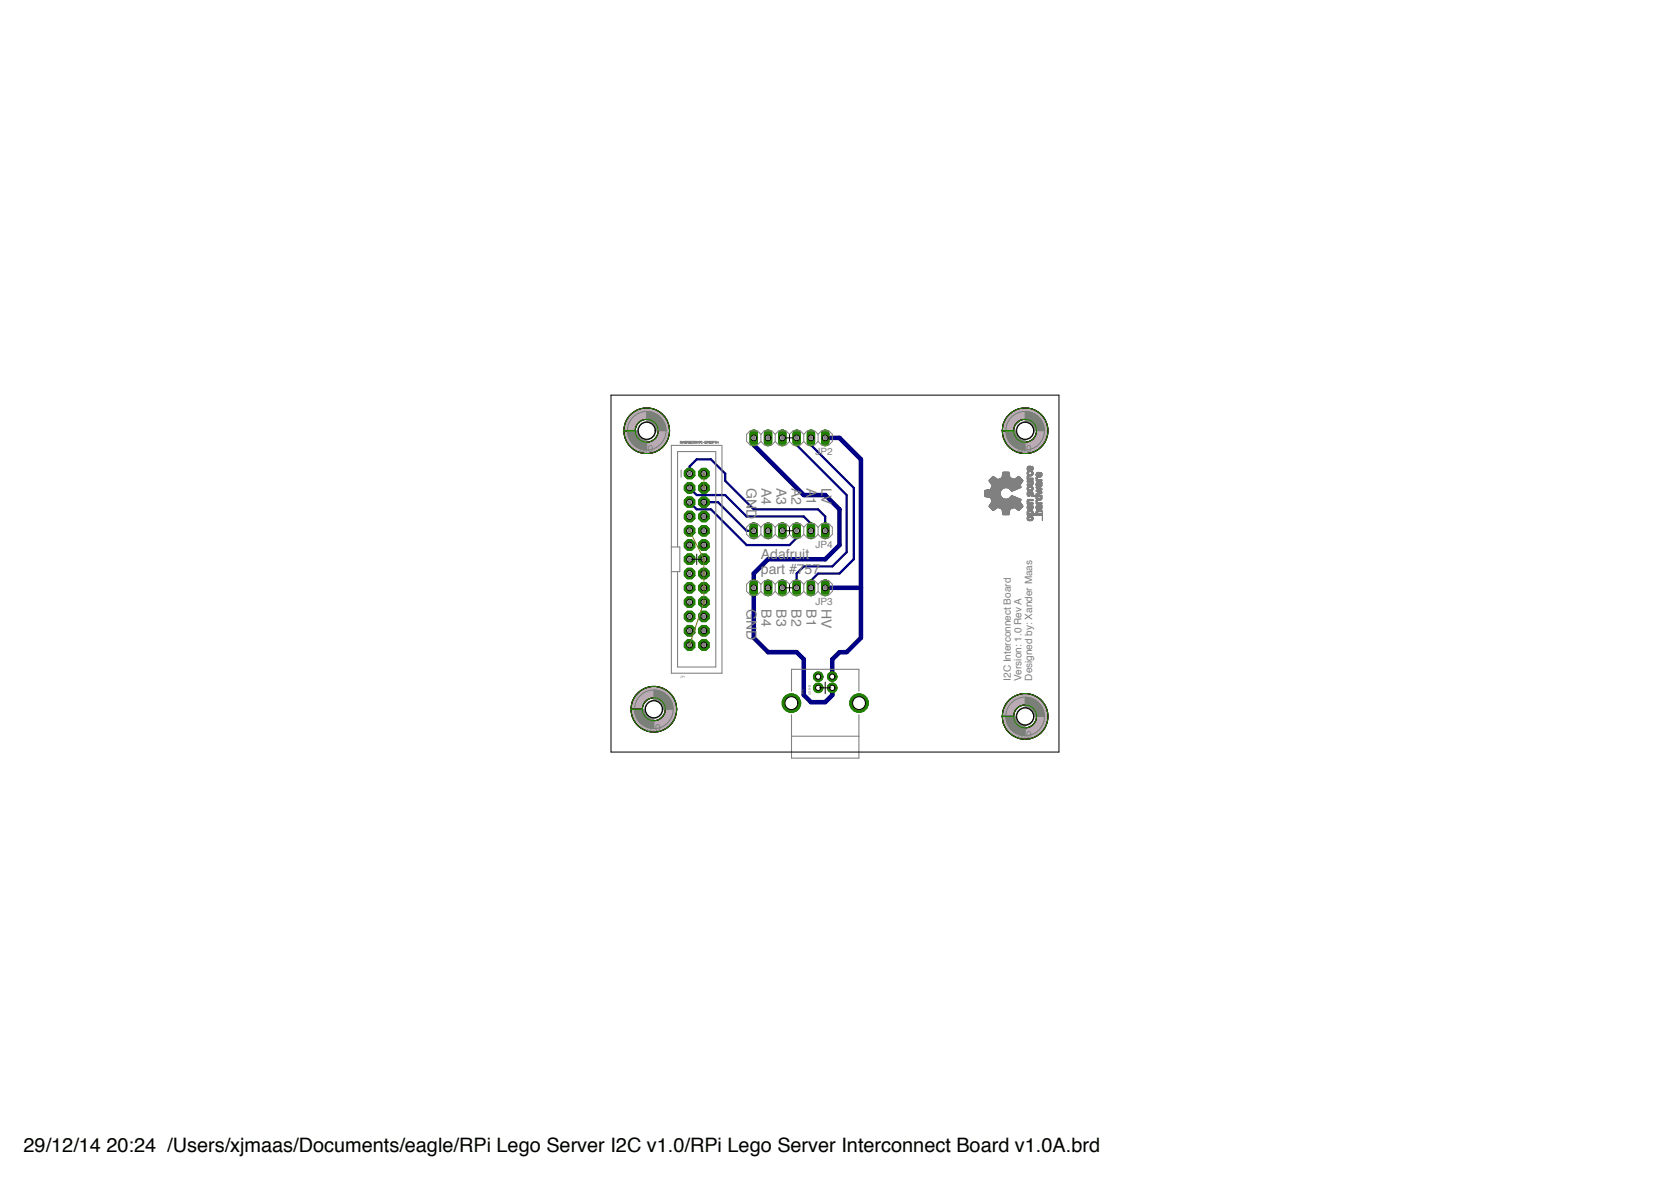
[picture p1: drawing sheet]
<svg xmlns="http://www.w3.org/2000/svg" width="297mm" height="210mm" viewBox="0 0 297 210" stroke-linecap="round" stroke-linejoin="round" font-family="sans-serif">
<defs><g id="words">
<text font-size="3.5" x="4.2" y="204.7">29/12/14 20:24 /Users/xjmaas/Documents/eagle/RPi Lego Server I2C v1.0/RPi Lego Server Interconnect Board v1.0A.brd</text>
<g font-size="2.5" fill="#808080">
<text x="132.7" y="86.7" transform="rotate(90 132.7 86.7)">GND</text>
<text x="135.4" y="86.7" transform="rotate(90 135.4 86.7)">A4</text>
<text x="138.1" y="86.7" transform="rotate(90 138.1 86.7)">A3</text>
<text x="140.7" y="86.7" transform="rotate(90 140.7 86.7)">A2</text>
<text x="143.4" y="86.7" transform="rotate(90 143.4 86.7)">A1</text>
<text x="146.1" y="86.7" transform="rotate(90 146.1 86.7)">LV</text>
<text x="135.3" y="99.3">Adafruit</text>
<text x="135.3" y="101.9">part #757</text>
<text x="132.7" y="108.3" transform="rotate(90 132.7 108.3)">GND</text>
<text x="135.4" y="108.3" transform="rotate(90 135.4 108.3)">B4</text>
<text x="138.1" y="108.3" transform="rotate(90 138.1 108.3)">B3</text>
<text x="140.7" y="108.3" transform="rotate(90 140.7 108.3)">B2</text>
<text x="143.4" y="108.3" transform="rotate(90 143.4 108.3)">B1</text>
<text x="146.1" y="108.3" transform="rotate(90 146.1 108.3)">HV</text>
</g>
<g font-size="1.8" fill="#808080">
<text x="113.7" y="80.4">3,0</text>
<text x="145" y="80.9">JP2</text>
<text x="180.9" y="80.4">3,0</text>
<text x="145" y="97.4">JP4</text>
<text x="145" y="107.6">JP3</text>
<text x="179.7" y="121" transform="rotate(-90 179.7 121)">I2C Interconnect Board</text>
<text x="181.6" y="121" transform="rotate(-90 181.6 121)">Version: 1.0 Rev A</text>
<text x="183.5" y="121" transform="rotate(-90 183.5 121)">Designed by: Xander Maas</text>
<text x="115" y="129.9">3,0</text>
<text x="180.9" y="131.1">3,0</text>
</g>
<text font-size=".6" fill="#7e7e7e" x="120.9" y="120.5">JP1</text>
<g font-size=".6" fill="#808080">
<text x="142.9" y="123.5" transform="rotate(-90 142.9 123.5)">JP5</text>
<text x="144.1" y="123.5" transform="rotate(-90 144.1 123.5)">USB-B</text>
</g>
</g></defs>
<path d="M179.5 124.3a4.1 4.1 0 0 1 6.3 1.1 4.1 4.1 0 0 1-2.6 5.8 4.1 4.1 0 0 1-5-3.9h2a2.03 2.03 0 0 1 3-1.7 2.03 2.03 0 0 1 .2 3.4 2.03 2.03 0 0 1-3.2-1.4v-.3h-2a4 4 0 0 1 1.3-3z" fill-rule="evenodd" fill="#000086"/>
<path d="M179.5 124.3a4.1 4.1 0 0 1 6.3 1.1 4.1 4.1 0 0 1-2.6 5.9 4.1 4.1 0 0 1-5-4h2a2.03 2.03 0 0 1 3-1.7 2.03 2.03 0 0 1 .2 3.4 2.03 2.03 0 0 1-3.2-1.3v-.4h-2a4 4 0 0 1 1.3-3z" fill="none" stroke="#000086" stroke-width=".18"/>
<path d="M179.5 73.6a4.1 4.1 0 0 1 6.3 1 4.1 4.1 0 0 1-2.6 5.9 4.1 4.1 0 0 1-5-3.9h2a2.03 2.03 0 0 1 3-1.8 2.03 2.03 0 0 1 .2 3.5 2.03 2.03 0 0 1-3.2-1.4v-.3h-2a4 4 0 0 1 1.3-3z" fill-rule="evenodd" fill="#000086"/>
<path d="M179.5 73.6a4.1 4.1 0 0 1 6.3 1 4.1 4.1 0 0 1-2.6 5.9 4.1 4.1 0 0 1-5-3.9h2a2.03 2.03 0 0 1 3-1.8 2.03 2.03 0 0 1 .2 3.5 2.03 2.03 0 0 1-3.2-1.4v-.3h-2a4 4 0 0 1 1.3-3z" fill="none" stroke="#000086" stroke-width=".18"/>
<path d="M112.2 73.6a4.1 4.1 0 0 1 6.3 1 4.1 4.1 0 0 1-2.6 5.9 4.1 4.1 0 0 1-5-3.9h2a2.03 2.03 0 0 1 3-1.8 2.03 2.03 0 0 1 .2 3.5 2.03 2.03 0 0 1-3.2-1.4v-.3h-2a4 4 0 0 1 1.3-3z" fill-rule="evenodd" fill="#000086"/>
<path d="M112.2 73.6a4.1 4.1 0 0 1 6.3 1 4.1 4.1 0 0 1-2.6 5.9 4.1 4.1 0 0 1-5-3.9h2a2.03 2.03 0 0 1 3-1.8 2.03 2.03 0 0 1 .2 3.5 2.03 2.03 0 0 1-3.1-1.4l-.1-.3h-2a4 4 0 0 1 1.3-3z" fill="none" stroke="#000086" stroke-width=".18"/>
<path d="M113.5 123.1a4.1 4.1 0 0 1 6.3 1 4.1 4.1 0 0 1-2.6 5.9 4.1 4.1 0 0 1-5-3.9h2a2.03 2.03 0 0 1 3-1.8 2.03 2.03 0 0 1 .2 3.4 2.03 2.03 0 0 1-3.2-1.3v-.3h-2a3.9 3.9 0 0 1 1.3-3z" fill-rule="evenodd" fill="#000086"/>
<path d="M113.5 123.1a4.1 4.1 0 0 1 6.3 1 4.1 4.1 0 0 1-2.6 5.9 4.1 4.1 0 0 1-5-3.9h2a2.03 2.03 0 0 1 3-1.8 2.03 2.03 0 0 1 .2 3.4 2.03 2.03 0 0 1-3.2-1.3v-.3h-2a3.9 3.9 0 0 1 1.3-3z" fill="none" stroke="#000086" stroke-width=".18"/>
<path d="M179.5 124.3a4.1 4.1 0 0 1 6.3 1.1 4.1 4.1 0 0 1-2.6 5.8 4.1 4.1 0 0 1-5-3.9h2a2.03 2.03 0 0 1 3-1.7 2.03 2.03 0 0 1 .2 3.4 2.03 2.03 0 0 1-3.2-1.4v-.3h-2a4 4 0 0 1 1.3-3z" fill-rule="evenodd" fill="#000086"/>
<path d="M179.5 124.3a4.1 4.1 0 0 1 6.3 1.1 4.1 4.1 0 0 1-2.6 5.9 4.1 4.1 0 0 1-5-4h2a2.03 2.03 0 0 1 3-1.7 2.03 2.03 0 0 1 .2 3.4 2.03 2.03 0 0 1-3.2-1.3v-.4h-2a4 4 0 0 1 1.3-3z" fill="none" stroke="#000086" stroke-width=".18"/>
<path d="M179.5 73.6a4.1 4.1 0 0 1 6.3 1 4.1 4.1 0 0 1-2.6 5.9 4.1 4.1 0 0 1-5-3.9h2a2.03 2.03 0 0 1 3-1.8 2.03 2.03 0 0 1 .2 3.5 2.03 2.03 0 0 1-3.2-1.4v-.3h-2a4 4 0 0 1 1.3-3z" fill-rule="evenodd" fill="#000086"/>
<path d="M179.5 73.6a4.1 4.1 0 0 1 6.3 1 4.1 4.1 0 0 1-2.6 5.9 4.1 4.1 0 0 1-5-3.9h2a2.03 2.03 0 0 1 3-1.8 2.03 2.03 0 0 1 .2 3.5 2.03 2.03 0 0 1-3.2-1.4v-.3h-2a4 4 0 0 1 1.3-3z" fill="none" stroke="#000086" stroke-width=".18"/>
<path d="M112.2 73.6a4.1 4.1 0 0 1 6.3 1 4.1 4.1 0 0 1-2.6 5.9 4.1 4.1 0 0 1-5-3.9h2a2.03 2.03 0 0 1 3-1.8 2.03 2.03 0 0 1 .2 3.5 2.03 2.03 0 0 1-3.2-1.4v-.3h-2a4 4 0 0 1 1.3-3z" fill-rule="evenodd" fill="#000086"/>
<path d="M112.2 73.6a4.1 4.1 0 0 1 6.3 1 4.1 4.1 0 0 1-2.6 5.9 4.1 4.1 0 0 1-5-3.9h2a2.03 2.03 0 0 1 3-1.8 2.03 2.03 0 0 1 .2 3.5 2.03 2.03 0 0 1-3.1-1.4l-.1-.3h-2a4 4 0 0 1 1.3-3z" fill="none" stroke="#000086" stroke-width=".18"/>
<path d="M113.5 123.1a4.1 4.1 0 0 1 6.3 1 4.1 4.1 0 0 1-2.6 5.9 4.1 4.1 0 0 1-5-3.9h2a2.03 2.03 0 0 1 3-1.8 2.03 2.03 0 0 1 .2 3.4 2.03 2.03 0 0 1-3.2-1.3v-.3h-2a3.9 3.9 0 0 1 1.3-3z" fill-rule="evenodd" fill="#000086"/>
<path d="M113.5 123.1a4.1 4.1 0 0 1 6.3 1 4.1 4.1 0 0 1-2.6 5.9 4.1 4.1 0 0 1-5-3.9h2a2.03 2.03 0 0 1 3-1.8 2.03 2.03 0 0 1 .2 3.4 2.03 2.03 0 0 1-3.2-1.3v-.3h-2a3.9 3.9 0 0 1 1.3-3z" fill="none" stroke="#000086" stroke-width=".18"/>
<path d="M141.6 77.8v1.3l8.9 8.9v10.1l-2.5 2.6h-5.1l-1.3 1.2v2.6M144.2 77.8v1.3l7.6 7.6v12.7l-2.6 2.5h-3.8l-1.2 1.3v1.3M122.6 86.7l1.3 1.3h5l3.8 3.8h10.2l1.3 1.3v1.2M122.6 89.3l1.3 1.2h2.5l6.3 6.4h7.6l1.3-1.3v-1.3M122.6 84.2v-1.3l1.3-1.3h2.5l2.5 2.6v1.2l5.1 5.1h11.4l1.3 1.3v2.5M125.1 89.3h2.5l5.1 5h1.3M147.9 122.3h.1" fill="none" stroke="#000086" stroke-width=".4"/>
<path d="M134 77.8v1.3l8.9 8.9h3.8l2.5 2.5v6.4l-2.5 2.5h-10.2l-2.5 2.5v11.5l2.5 2.5h5.1l1.3 1.3v6.3l1.3 1.3h2.5l1.3-1.3v-1.2M146.7 77.8h2.5l3.8 3.8v31.8l-2.5 2.5h-1.3l-1.3 1.3v3.1M146.7 104.5h6.3" fill="none" stroke="#000086" stroke-width=".8"/>
<path d="M146.7 77.1v1.5" fill="none" stroke="#208000" stroke-width="1.5"/>
<circle cx="146.7" cy="77.8" r=".51" fill="#fff"/>
<circle cx="146.7" cy="77.8" r=".51" fill="none" stroke="#000" stroke-width=".18"/>
<path d="M144.2 77.1v1.5" fill="none" stroke="#208000" stroke-width="1.5"/>
<circle cx="144.1" cy="77.8" r=".51" fill="#fff"/>
<circle cx="144.2" cy="77.8" r=".51" fill="none" stroke="#000" stroke-width=".18"/>
<path d="M141.6 77.1v1.5" fill="none" stroke="#208000" stroke-width="1.5"/>
<circle cx="141.6" cy="77.8" r=".51" fill="#fff"/>
<circle cx="141.6" cy="77.8" r=".51" fill="none" stroke="#000" stroke-width=".18"/>
<path d="M139.1 77.1v1.5" fill="none" stroke="#208000" stroke-width="1.5"/>
<circle cx="139.1" cy="77.8" r=".51" fill="#fff"/>
<circle cx="139.1" cy="77.8" r=".51" fill="none" stroke="#000" stroke-width=".18"/>
<path d="M136.5 77.1v1.5" fill="none" stroke="#208000" stroke-width="1.5"/>
<circle cx="136.5" cy="77.8" r=".51" fill="#fff"/>
<circle cx="136.5" cy="77.8" r=".51" fill="none" stroke="#000" stroke-width=".18"/>
<path d="M134 77.1v1.5" fill="none" stroke="#208000" stroke-width="1.5"/>
<circle cx="134" cy="77.8" r=".51" fill="#fff"/>
<circle cx="134" cy="77.8" r=".51" fill="none" stroke="#000" stroke-width=".18"/>
<circle cx="122.6" cy="84.2" r="1.01" fill="#208000"/>
<circle cx="122.6" cy="84.2" r="1.01" fill="none" stroke="#208000" stroke-width=".18"/>
<circle cx="122.6" cy="84.2" r=".51" fill="#fff"/>
<circle cx="122.6" cy="84.2" r=".51" fill="none" stroke="#000" stroke-width=".18"/>
<circle cx="125.1" cy="84.2" r="1.01" fill="#208000"/>
<circle cx="125.1" cy="84.2" r="1.01" fill="none" stroke="#208000" stroke-width=".18"/>
<circle cx="125.1" cy="84.2" r=".51" fill="#fff"/>
<circle cx="125.1" cy="84.2" r=".51" fill="none" stroke="#000" stroke-width=".18"/>
<circle cx="122.6" cy="86.7" r="1.01" fill="#208000"/>
<circle cx="122.6" cy="86.7" r="1.01" fill="none" stroke="#208000" stroke-width=".18"/>
<circle cx="122.6" cy="86.7" r=".51" fill="#fff"/>
<circle cx="122.6" cy="86.7" r=".51" fill="none" stroke="#000" stroke-width=".18"/>
<circle cx="125.1" cy="86.7" r="1.01" fill="#208000"/>
<circle cx="125.1" cy="86.7" r="1.01" fill="none" stroke="#208000" stroke-width=".18"/>
<circle cx="125.1" cy="86.7" r=".51" fill="#fff"/>
<circle cx="125.1" cy="86.7" r=".51" fill="none" stroke="#000" stroke-width=".18"/>
<circle cx="122.6" cy="89.3" r="1.01" fill="#208000"/>
<circle cx="122.6" cy="89.3" r="1.01" fill="none" stroke="#208000" stroke-width=".18"/>
<circle cx="122.6" cy="89.3" r=".51" fill="#fff"/>
<circle cx="122.6" cy="89.3" r=".51" fill="none" stroke="#000" stroke-width=".18"/>
<circle cx="125.1" cy="89.3" r="1.01" fill="#208000"/>
<circle cx="125.1" cy="89.3" r="1.01" fill="none" stroke="#208000" stroke-width=".18"/>
<circle cx="125.1" cy="89.3" r=".51" fill="#fff"/>
<circle cx="125.1" cy="89.3" r=".51" fill="none" stroke="#000" stroke-width=".18"/>
<circle cx="122.6" cy="91.8" r="1.01" fill="#208000"/>
<circle cx="122.6" cy="91.8" r="1.01" fill="none" stroke="#208000" stroke-width=".18"/>
<circle cx="122.6" cy="91.8" r=".51" fill="#fff"/>
<circle cx="122.6" cy="91.8" r=".51" fill="none" stroke="#000" stroke-width=".18"/>
<circle cx="125.1" cy="91.8" r="1.01" fill="#208000"/>
<circle cx="125.1" cy="91.8" r="1.01" fill="none" stroke="#208000" stroke-width=".18"/>
<circle cx="125.1" cy="91.8" r=".51" fill="#fff"/>
<circle cx="125.1" cy="91.8" r=".51" fill="none" stroke="#000" stroke-width=".18"/>
<circle cx="122.6" cy="94.3" r="1.01" fill="#208000"/>
<circle cx="122.6" cy="94.3" r="1.01" fill="none" stroke="#208000" stroke-width=".18"/>
<circle cx="122.6" cy="94.3" r=".51" fill="#fff"/>
<circle cx="122.6" cy="94.3" r=".51" fill="none" stroke="#000" stroke-width=".18"/>
<circle cx="125.1" cy="94.3" r="1.01" fill="#208000"/>
<circle cx="125.1" cy="94.3" r="1.01" fill="none" stroke="#208000" stroke-width=".18"/>
<circle cx="125.1" cy="94.3" r=".51" fill="#fff"/>
<circle cx="125.1" cy="94.3" r=".51" fill="none" stroke="#000" stroke-width=".18"/>
<circle cx="122.6" cy="96.9" r="1.01" fill="#208000"/>
<circle cx="122.6" cy="96.9" r="1.01" fill="none" stroke="#208000" stroke-width=".18"/>
<circle cx="122.6" cy="96.9" r=".51" fill="#fff"/>
<circle cx="122.6" cy="96.9" r=".51" fill="none" stroke="#000" stroke-width=".18"/>
<circle cx="125.1" cy="96.9" r="1.01" fill="#208000"/>
<circle cx="125.1" cy="96.9" r="1.01" fill="none" stroke="#208000" stroke-width=".18"/>
<circle cx="125.1" cy="96.9" r=".51" fill="#fff"/>
<circle cx="125.1" cy="96.9" r=".51" fill="none" stroke="#000" stroke-width=".18"/>
<circle cx="122.6" cy="99.4" r="1.01" fill="#208000"/>
<circle cx="122.6" cy="99.4" r="1.01" fill="none" stroke="#208000" stroke-width=".18"/>
<circle cx="122.6" cy="99.4" r=".51" fill="#fff"/>
<circle cx="122.6" cy="99.4" r=".51" fill="none" stroke="#000" stroke-width=".18"/>
<circle cx="125.1" cy="99.4" r="1.01" fill="#208000"/>
<circle cx="125.1" cy="99.4" r="1.01" fill="none" stroke="#208000" stroke-width=".18"/>
<circle cx="125.1" cy="99.4" r=".51" fill="#fff"/>
<circle cx="125.1" cy="99.4" r=".51" fill="none" stroke="#000" stroke-width=".18"/>
<circle cx="122.6" cy="101.9" r="1.01" fill="#208000"/>
<circle cx="122.6" cy="101.9" r="1.01" fill="none" stroke="#208000" stroke-width=".18"/>
<circle cx="122.6" cy="101.9" r=".51" fill="#fff"/>
<circle cx="122.6" cy="101.9" r=".51" fill="none" stroke="#000" stroke-width=".18"/>
<circle cx="125.1" cy="101.9" r="1.01" fill="#208000"/>
<circle cx="125.1" cy="101.9" r="1.01" fill="none" stroke="#208000" stroke-width=".18"/>
<circle cx="125.1" cy="101.9" r=".51" fill="#fff"/>
<circle cx="125.1" cy="101.9" r=".51" fill="none" stroke="#000" stroke-width=".18"/>
<circle cx="122.6" cy="104.5" r="1.01" fill="#208000"/>
<circle cx="122.6" cy="104.5" r="1.01" fill="none" stroke="#208000" stroke-width=".18"/>
<circle cx="122.6" cy="104.5" r=".51" fill="#fff"/>
<circle cx="122.6" cy="104.5" r=".51" fill="none" stroke="#000" stroke-width=".18"/>
<circle cx="125.1" cy="104.5" r="1.01" fill="#208000"/>
<circle cx="125.1" cy="104.5" r="1.01" fill="none" stroke="#208000" stroke-width=".18"/>
<circle cx="125.1" cy="104.5" r=".51" fill="#fff"/>
<circle cx="125.1" cy="104.5" r=".51" fill="none" stroke="#000" stroke-width=".18"/>
<circle cx="122.6" cy="107" r="1.01" fill="#208000"/>
<circle cx="122.6" cy="107" r="1.01" fill="none" stroke="#208000" stroke-width=".18"/>
<circle cx="122.6" cy="107" r=".51" fill="#fff"/>
<circle cx="122.6" cy="107" r=".51" fill="none" stroke="#000" stroke-width=".18"/>
<circle cx="125.1" cy="107" r="1.01" fill="#208000"/>
<circle cx="125.1" cy="107" r="1.01" fill="none" stroke="#208000" stroke-width=".18"/>
<circle cx="125.1" cy="107" r=".51" fill="#fff"/>
<circle cx="125.1" cy="107" r=".51" fill="none" stroke="#000" stroke-width=".18"/>
<circle cx="122.6" cy="109.6" r="1.01" fill="#208000"/>
<circle cx="122.6" cy="109.6" r="1.01" fill="none" stroke="#208000" stroke-width=".18"/>
<circle cx="122.6" cy="109.6" r=".51" fill="#fff"/>
<circle cx="122.6" cy="109.6" r=".51" fill="none" stroke="#000" stroke-width=".18"/>
<circle cx="125.1" cy="109.6" r="1.01" fill="#208000"/>
<circle cx="125.1" cy="109.6" r="1.01" fill="none" stroke="#208000" stroke-width=".18"/>
<circle cx="125.1" cy="109.6" r=".51" fill="#fff"/>
<circle cx="125.1" cy="109.6" r=".51" fill="none" stroke="#000" stroke-width=".18"/>
<circle cx="122.6" cy="112.1" r="1.01" fill="#208000"/>
<circle cx="122.6" cy="112.1" r="1.01" fill="none" stroke="#208000" stroke-width=".18"/>
<circle cx="122.6" cy="112.1" r=".51" fill="#fff"/>
<circle cx="122.6" cy="112.1" r=".51" fill="none" stroke="#000" stroke-width=".18"/>
<circle cx="125.1" cy="112.1" r="1.01" fill="#208000"/>
<circle cx="125.1" cy="112.1" r="1.01" fill="none" stroke="#208000" stroke-width=".18"/>
<circle cx="125.1" cy="112.1" r=".51" fill="#fff"/>
<circle cx="125.1" cy="112.1" r=".51" fill="none" stroke="#000" stroke-width=".18"/>
<circle cx="122.6" cy="114.6" r="1.01" fill="#208000"/>
<circle cx="122.6" cy="114.6" r="1.01" fill="none" stroke="#208000" stroke-width=".18"/>
<circle cx="122.6" cy="114.6" r=".51" fill="#fff"/>
<circle cx="122.6" cy="114.6" r=".51" fill="none" stroke="#000" stroke-width=".18"/>
<circle cx="125.1" cy="114.6" r="1.01" fill="#208000"/>
<circle cx="125.1" cy="114.6" r="1.01" fill="none" stroke="#208000" stroke-width=".18"/>
<circle cx="125.1" cy="114.6" r=".51" fill="#fff"/>
<circle cx="125.1" cy="114.6" r=".51" fill="none" stroke="#000" stroke-width=".18"/>
<path d="M146.7 103.7v1.5" fill="none" stroke="#208000" stroke-width="1.5"/>
<circle cx="146.7" cy="104.5" r=".51" fill="#fff"/>
<circle cx="146.7" cy="104.5" r=".51" fill="none" stroke="#000" stroke-width=".18"/>
<path d="M144.2 103.7v1.5" fill="none" stroke="#208000" stroke-width="1.5"/>
<circle cx="144.1" cy="104.5" r=".51" fill="#fff"/>
<circle cx="144.2" cy="104.5" r=".51" fill="none" stroke="#000" stroke-width=".18"/>
<path d="M141.6 103.7v1.5" fill="none" stroke="#208000" stroke-width="1.5"/>
<circle cx="141.6" cy="104.5" r=".51" fill="#fff"/>
<circle cx="141.6" cy="104.5" r=".51" fill="none" stroke="#000" stroke-width=".18"/>
<path d="M139.1 103.7v1.5" fill="none" stroke="#208000" stroke-width="1.5"/>
<circle cx="139.1" cy="104.5" r=".51" fill="#fff"/>
<circle cx="139.1" cy="104.5" r=".51" fill="none" stroke="#000" stroke-width=".18"/>
<path d="M136.5 103.7v1.5" fill="none" stroke="#208000" stroke-width="1.5"/>
<circle cx="136.5" cy="104.5" r=".51" fill="#fff"/>
<circle cx="136.5" cy="104.5" r=".51" fill="none" stroke="#000" stroke-width=".18"/>
<path d="M134 103.7v1.5" fill="none" stroke="#208000" stroke-width="1.5"/>
<circle cx="134" cy="104.5" r=".51" fill="#fff"/>
<circle cx="134" cy="104.5" r=".51" fill="none" stroke="#000" stroke-width=".18"/>
<path d="M146.7 93.6v1.5" fill="none" stroke="#208000" stroke-width="1.5"/>
<circle cx="146.7" cy="94.3" r=".51" fill="#fff"/>
<circle cx="146.7" cy="94.3" r=".51" fill="none" stroke="#000" stroke-width=".18"/>
<path d="M144.2 93.6v1.5" fill="none" stroke="#208000" stroke-width="1.5"/>
<circle cx="144.1" cy="94.3" r=".51" fill="#fff"/>
<circle cx="144.2" cy="94.3" r=".51" fill="none" stroke="#000" stroke-width=".18"/>
<path d="M141.6 93.6v1.5" fill="none" stroke="#208000" stroke-width="1.5"/>
<circle cx="141.6" cy="94.3" r=".51" fill="#fff"/>
<circle cx="141.6" cy="94.3" r=".51" fill="none" stroke="#000" stroke-width=".18"/>
<path d="M139.1 93.6v1.5" fill="none" stroke="#208000" stroke-width="1.5"/>
<circle cx="139.1" cy="94.3" r=".51" fill="#fff"/>
<circle cx="139.1" cy="94.3" r=".51" fill="none" stroke="#000" stroke-width=".18"/>
<path d="M136.5 93.6v1.5" fill="none" stroke="#208000" stroke-width="1.5"/>
<circle cx="136.5" cy="94.3" r=".51" fill="#fff"/>
<circle cx="136.5" cy="94.3" r=".51" fill="none" stroke="#000" stroke-width=".18"/>
<path d="M134 93.6v1.5" fill="none" stroke="#208000" stroke-width="1.5"/>
<circle cx="134" cy="94.3" r=".51" fill="#fff"/>
<circle cx="134" cy="94.3" r=".51" fill="none" stroke="#000" stroke-width=".18"/>
<circle cx="147.9" cy="120.3" r=".85" fill="#208000"/>
<circle cx="147.9" cy="120.3" r=".85" fill="none" stroke="#208000" stroke-width=".18"/>
<circle cx="147.9" cy="120.3" r=".47" fill="#fff"/>
<circle cx="147.9" cy="120.3" r=".47" fill="none" stroke="#000" stroke-width=".18"/>
<circle cx="145.4" cy="120.3" r=".85" fill="#208000"/>
<circle cx="145.4" cy="120.3" r=".85" fill="none" stroke="#208000" stroke-width=".18"/>
<circle cx="145.4" cy="120.3" r=".47" fill="#fff"/>
<circle cx="145.4" cy="120.3" r=".47" fill="none" stroke="#000" stroke-width=".18"/>
<circle cx="145.4" cy="122.3" r=".85" fill="#208000"/>
<circle cx="145.4" cy="122.3" r=".85" fill="none" stroke="#208000" stroke-width=".18"/>
<circle cx="145.4" cy="122.3" r=".47" fill="#fff"/>
<circle cx="145.4" cy="122.3" r=".47" fill="none" stroke="#000" stroke-width=".18"/>
<circle cx="147.9" cy="122.3" r=".85" fill="#208000"/>
<circle cx="147.9" cy="122.3" r=".85" fill="none" stroke="#208000" stroke-width=".18"/>
<circle cx="147.9" cy="122.3" r=".47" fill="#fff"/>
<circle cx="147.9" cy="122.3" r=".47" fill="none" stroke="#000" stroke-width=".18"/>
<circle cx="152.7" cy="125" r="1.65" fill="#208000"/>
<circle cx="152.7" cy="125" r="1.65" fill="none" stroke="#208000" stroke-width=".18"/>
<circle cx="152.7" cy="125" r="1.14" fill="#fff"/>
<circle cx="152.7" cy="125" r="1.14" fill="none" stroke="#000" stroke-width=".18"/>
<circle cx="140.7" cy="125" r="1.65" fill="#208000"/>
<circle cx="140.7" cy="125" r="1.65" fill="none" stroke="#208000" stroke-width=".18"/>
<circle cx="140.7" cy="125" r="1.14" fill="#fff"/>
<circle cx="140.7" cy="125" r="1.14" fill="none" stroke="#000" stroke-width=".18"/>
<path d="M146.7 77.1v1.5" fill="none" stroke="#208000" stroke-width="1.5"/>
<circle cx="146.7" cy="77.8" r=".51" fill="#fff"/>
<circle cx="146.7" cy="77.8" r=".51" fill="none" stroke="#000" stroke-width=".18"/>
<path d="M144.2 77.1v1.5" fill="none" stroke="#208000" stroke-width="1.5"/>
<circle cx="144.1" cy="77.8" r=".51" fill="#fff"/>
<circle cx="144.2" cy="77.8" r=".51" fill="none" stroke="#000" stroke-width=".18"/>
<path d="M141.6 77.1v1.5" fill="none" stroke="#208000" stroke-width="1.5"/>
<circle cx="141.6" cy="77.8" r=".51" fill="#fff"/>
<circle cx="141.6" cy="77.8" r=".51" fill="none" stroke="#000" stroke-width=".18"/>
<path d="M139.1 77.1v1.5" fill="none" stroke="#208000" stroke-width="1.5"/>
<circle cx="139.1" cy="77.8" r=".51" fill="#fff"/>
<circle cx="139.1" cy="77.8" r=".51" fill="none" stroke="#000" stroke-width=".18"/>
<path d="M136.5 77.1v1.5" fill="none" stroke="#208000" stroke-width="1.5"/>
<circle cx="136.5" cy="77.8" r=".51" fill="#fff"/>
<circle cx="136.5" cy="77.8" r=".51" fill="none" stroke="#000" stroke-width=".18"/>
<path d="M134 77.1v1.5" fill="none" stroke="#208000" stroke-width="1.5"/>
<circle cx="134" cy="77.8" r=".51" fill="#fff"/>
<circle cx="134" cy="77.8" r=".51" fill="none" stroke="#000" stroke-width=".18"/>
<circle cx="122.6" cy="84.2" r="1.01" fill="#208000"/>
<circle cx="122.6" cy="84.2" r="1.01" fill="none" stroke="#208000" stroke-width=".18"/>
<circle cx="122.6" cy="84.2" r=".51" fill="#fff"/>
<circle cx="122.6" cy="84.2" r=".51" fill="none" stroke="#000" stroke-width=".18"/>
<circle cx="125.1" cy="84.2" r="1.01" fill="#208000"/>
<circle cx="125.1" cy="84.2" r="1.01" fill="none" stroke="#208000" stroke-width=".18"/>
<circle cx="125.1" cy="84.2" r=".51" fill="#fff"/>
<circle cx="125.1" cy="84.2" r=".51" fill="none" stroke="#000" stroke-width=".18"/>
<circle cx="122.6" cy="86.7" r="1.01" fill="#208000"/>
<circle cx="122.6" cy="86.7" r="1.01" fill="none" stroke="#208000" stroke-width=".18"/>
<circle cx="122.6" cy="86.7" r=".51" fill="#fff"/>
<circle cx="122.6" cy="86.7" r=".51" fill="none" stroke="#000" stroke-width=".18"/>
<circle cx="125.1" cy="86.7" r="1.01" fill="#208000"/>
<circle cx="125.1" cy="86.7" r="1.01" fill="none" stroke="#208000" stroke-width=".18"/>
<circle cx="125.1" cy="86.7" r=".51" fill="#fff"/>
<circle cx="125.1" cy="86.7" r=".51" fill="none" stroke="#000" stroke-width=".18"/>
<circle cx="122.6" cy="89.3" r="1.01" fill="#208000"/>
<circle cx="122.6" cy="89.3" r="1.01" fill="none" stroke="#208000" stroke-width=".18"/>
<circle cx="122.6" cy="89.3" r=".51" fill="#fff"/>
<circle cx="122.6" cy="89.3" r=".51" fill="none" stroke="#000" stroke-width=".18"/>
<circle cx="125.1" cy="89.3" r="1.01" fill="#208000"/>
<circle cx="125.1" cy="89.3" r="1.01" fill="none" stroke="#208000" stroke-width=".18"/>
<circle cx="125.1" cy="89.3" r=".51" fill="#fff"/>
<circle cx="125.1" cy="89.3" r=".51" fill="none" stroke="#000" stroke-width=".18"/>
<circle cx="122.6" cy="91.8" r="1.01" fill="#208000"/>
<circle cx="122.6" cy="91.8" r="1.01" fill="none" stroke="#208000" stroke-width=".18"/>
<circle cx="122.6" cy="91.8" r=".51" fill="#fff"/>
<circle cx="122.6" cy="91.8" r=".51" fill="none" stroke="#000" stroke-width=".18"/>
<circle cx="125.1" cy="91.8" r="1.01" fill="#208000"/>
<circle cx="125.1" cy="91.8" r="1.01" fill="none" stroke="#208000" stroke-width=".18"/>
<circle cx="125.1" cy="91.8" r=".51" fill="#fff"/>
<circle cx="125.1" cy="91.8" r=".51" fill="none" stroke="#000" stroke-width=".18"/>
<circle cx="122.6" cy="94.3" r="1.01" fill="#208000"/>
<circle cx="122.6" cy="94.3" r="1.01" fill="none" stroke="#208000" stroke-width=".18"/>
<circle cx="122.6" cy="94.3" r=".51" fill="#fff"/>
<circle cx="122.6" cy="94.3" r=".51" fill="none" stroke="#000" stroke-width=".18"/>
<circle cx="125.1" cy="94.3" r="1.01" fill="#208000"/>
<circle cx="125.1" cy="94.3" r="1.01" fill="none" stroke="#208000" stroke-width=".18"/>
<circle cx="125.1" cy="94.3" r=".51" fill="#fff"/>
<circle cx="125.1" cy="94.3" r=".51" fill="none" stroke="#000" stroke-width=".18"/>
<circle cx="122.6" cy="96.9" r="1.01" fill="#208000"/>
<circle cx="122.6" cy="96.9" r="1.01" fill="none" stroke="#208000" stroke-width=".18"/>
<circle cx="122.6" cy="96.9" r=".51" fill="#fff"/>
<circle cx="122.6" cy="96.9" r=".51" fill="none" stroke="#000" stroke-width=".18"/>
<circle cx="125.1" cy="96.9" r="1.01" fill="#208000"/>
<circle cx="125.1" cy="96.9" r="1.01" fill="none" stroke="#208000" stroke-width=".18"/>
<circle cx="125.1" cy="96.9" r=".51" fill="#fff"/>
<circle cx="125.1" cy="96.9" r=".51" fill="none" stroke="#000" stroke-width=".18"/>
<circle cx="122.6" cy="99.4" r="1.01" fill="#208000"/>
<circle cx="122.6" cy="99.4" r="1.01" fill="none" stroke="#208000" stroke-width=".18"/>
<circle cx="122.6" cy="99.4" r=".51" fill="#fff"/>
<circle cx="122.6" cy="99.4" r=".51" fill="none" stroke="#000" stroke-width=".18"/>
<circle cx="125.1" cy="99.4" r="1.01" fill="#208000"/>
<circle cx="125.1" cy="99.4" r="1.01" fill="none" stroke="#208000" stroke-width=".18"/>
<circle cx="125.1" cy="99.4" r=".51" fill="#fff"/>
<circle cx="125.1" cy="99.4" r=".51" fill="none" stroke="#000" stroke-width=".18"/>
<circle cx="122.6" cy="101.9" r="1.01" fill="#208000"/>
<circle cx="122.6" cy="101.9" r="1.01" fill="none" stroke="#208000" stroke-width=".18"/>
<circle cx="122.6" cy="101.9" r=".51" fill="#fff"/>
<circle cx="122.6" cy="101.9" r=".51" fill="none" stroke="#000" stroke-width=".18"/>
<circle cx="125.1" cy="101.9" r="1.01" fill="#208000"/>
<circle cx="125.1" cy="101.9" r="1.01" fill="none" stroke="#208000" stroke-width=".18"/>
<circle cx="125.1" cy="101.9" r=".51" fill="#fff"/>
<circle cx="125.1" cy="101.9" r=".51" fill="none" stroke="#000" stroke-width=".18"/>
<circle cx="122.6" cy="104.5" r="1.01" fill="#208000"/>
<circle cx="122.6" cy="104.5" r="1.01" fill="none" stroke="#208000" stroke-width=".18"/>
<circle cx="122.6" cy="104.5" r=".51" fill="#fff"/>
<circle cx="122.6" cy="104.5" r=".51" fill="none" stroke="#000" stroke-width=".18"/>
<circle cx="125.1" cy="104.5" r="1.01" fill="#208000"/>
<circle cx="125.1" cy="104.5" r="1.01" fill="none" stroke="#208000" stroke-width=".18"/>
<circle cx="125.1" cy="104.5" r=".51" fill="#fff"/>
<circle cx="125.1" cy="104.5" r=".51" fill="none" stroke="#000" stroke-width=".18"/>
<circle cx="122.6" cy="107" r="1.01" fill="#208000"/>
<circle cx="122.6" cy="107" r="1.01" fill="none" stroke="#208000" stroke-width=".18"/>
<circle cx="122.6" cy="107" r=".51" fill="#fff"/>
<circle cx="122.6" cy="107" r=".51" fill="none" stroke="#000" stroke-width=".18"/>
<circle cx="125.1" cy="107" r="1.01" fill="#208000"/>
<circle cx="125.1" cy="107" r="1.01" fill="none" stroke="#208000" stroke-width=".18"/>
<circle cx="125.1" cy="107" r=".51" fill="#fff"/>
<circle cx="125.1" cy="107" r=".51" fill="none" stroke="#000" stroke-width=".18"/>
<circle cx="122.6" cy="109.6" r="1.01" fill="#208000"/>
<circle cx="122.6" cy="109.6" r="1.01" fill="none" stroke="#208000" stroke-width=".18"/>
<circle cx="122.6" cy="109.6" r=".51" fill="#fff"/>
<circle cx="122.6" cy="109.6" r=".51" fill="none" stroke="#000" stroke-width=".18"/>
<circle cx="125.1" cy="109.6" r="1.01" fill="#208000"/>
<circle cx="125.1" cy="109.6" r="1.01" fill="none" stroke="#208000" stroke-width=".18"/>
<circle cx="125.1" cy="109.6" r=".51" fill="#fff"/>
<circle cx="125.1" cy="109.6" r=".51" fill="none" stroke="#000" stroke-width=".18"/>
<circle cx="122.6" cy="112.1" r="1.01" fill="#208000"/>
<circle cx="122.6" cy="112.1" r="1.01" fill="none" stroke="#208000" stroke-width=".18"/>
<circle cx="122.6" cy="112.1" r=".51" fill="#fff"/>
<circle cx="122.6" cy="112.1" r=".51" fill="none" stroke="#000" stroke-width=".18"/>
<circle cx="125.1" cy="112.1" r="1.01" fill="#208000"/>
<circle cx="125.1" cy="112.1" r="1.01" fill="none" stroke="#208000" stroke-width=".18"/>
<circle cx="125.1" cy="112.1" r=".51" fill="#fff"/>
<circle cx="125.1" cy="112.1" r=".51" fill="none" stroke="#000" stroke-width=".18"/>
<circle cx="122.6" cy="114.6" r="1.01" fill="#208000"/>
<circle cx="122.6" cy="114.6" r="1.01" fill="none" stroke="#208000" stroke-width=".18"/>
<circle cx="122.6" cy="114.6" r=".51" fill="#fff"/>
<circle cx="122.6" cy="114.6" r=".51" fill="none" stroke="#000" stroke-width=".18"/>
<circle cx="125.1" cy="114.6" r="1.01" fill="#208000"/>
<circle cx="125.1" cy="114.6" r="1.01" fill="none" stroke="#208000" stroke-width=".18"/>
<circle cx="125.1" cy="114.6" r=".51" fill="#fff"/>
<circle cx="125.1" cy="114.6" r=".51" fill="none" stroke="#000" stroke-width=".18"/>
<path d="M146.7 103.7v1.5" fill="none" stroke="#208000" stroke-width="1.5"/>
<circle cx="146.7" cy="104.5" r=".51" fill="#fff"/>
<circle cx="146.7" cy="104.5" r=".51" fill="none" stroke="#000" stroke-width=".18"/>
<path d="M144.2 103.7v1.5" fill="none" stroke="#208000" stroke-width="1.5"/>
<circle cx="144.1" cy="104.5" r=".51" fill="#fff"/>
<circle cx="144.2" cy="104.5" r=".51" fill="none" stroke="#000" stroke-width=".18"/>
<path d="M141.6 103.7v1.5" fill="none" stroke="#208000" stroke-width="1.5"/>
<circle cx="141.6" cy="104.5" r=".51" fill="#fff"/>
<circle cx="141.6" cy="104.5" r=".51" fill="none" stroke="#000" stroke-width=".18"/>
<path d="M139.1 103.7v1.5" fill="none" stroke="#208000" stroke-width="1.5"/>
<circle cx="139.1" cy="104.5" r=".51" fill="#fff"/>
<circle cx="139.1" cy="104.5" r=".51" fill="none" stroke="#000" stroke-width=".18"/>
<path d="M136.5 103.7v1.5" fill="none" stroke="#208000" stroke-width="1.5"/>
<circle cx="136.5" cy="104.5" r=".51" fill="#fff"/>
<circle cx="136.5" cy="104.5" r=".51" fill="none" stroke="#000" stroke-width=".18"/>
<path d="M134 103.7v1.5" fill="none" stroke="#208000" stroke-width="1.5"/>
<circle cx="134" cy="104.5" r=".51" fill="#fff"/>
<circle cx="134" cy="104.5" r=".51" fill="none" stroke="#000" stroke-width=".18"/>
<path d="M146.7 93.6v1.5" fill="none" stroke="#208000" stroke-width="1.5"/>
<circle cx="146.7" cy="94.3" r=".51" fill="#fff"/>
<circle cx="146.7" cy="94.3" r=".51" fill="none" stroke="#000" stroke-width=".18"/>
<path d="M144.2 93.6v1.5" fill="none" stroke="#208000" stroke-width="1.5"/>
<circle cx="144.1" cy="94.3" r=".51" fill="#fff"/>
<circle cx="144.2" cy="94.3" r=".51" fill="none" stroke="#000" stroke-width=".18"/>
<path d="M141.6 93.6v1.5" fill="none" stroke="#208000" stroke-width="1.5"/>
<circle cx="141.6" cy="94.3" r=".51" fill="#fff"/>
<circle cx="141.6" cy="94.3" r=".51" fill="none" stroke="#000" stroke-width=".18"/>
<path d="M139.1 93.6v1.5" fill="none" stroke="#208000" stroke-width="1.5"/>
<circle cx="139.1" cy="94.3" r=".51" fill="#fff"/>
<circle cx="139.1" cy="94.3" r=".51" fill="none" stroke="#000" stroke-width=".18"/>
<path d="M136.5 93.6v1.5" fill="none" stroke="#208000" stroke-width="1.5"/>
<circle cx="136.5" cy="94.3" r=".51" fill="#fff"/>
<circle cx="136.5" cy="94.3" r=".51" fill="none" stroke="#000" stroke-width=".18"/>
<path d="M134 93.6v1.5" fill="none" stroke="#208000" stroke-width="1.5"/>
<circle cx="134" cy="94.3" r=".51" fill="#fff"/>
<circle cx="134" cy="94.3" r=".51" fill="none" stroke="#000" stroke-width=".18"/>
<circle cx="147.9" cy="120.3" r=".85" fill="#208000"/>
<circle cx="147.9" cy="120.3" r=".85" fill="none" stroke="#208000" stroke-width=".18"/>
<circle cx="147.9" cy="120.3" r=".47" fill="#fff"/>
<circle cx="147.9" cy="120.3" r=".47" fill="none" stroke="#000" stroke-width=".18"/>
<circle cx="145.4" cy="120.3" r=".85" fill="#208000"/>
<circle cx="145.4" cy="120.3" r=".85" fill="none" stroke="#208000" stroke-width=".18"/>
<circle cx="145.4" cy="120.3" r=".47" fill="#fff"/>
<circle cx="145.4" cy="120.3" r=".47" fill="none" stroke="#000" stroke-width=".18"/>
<circle cx="145.4" cy="122.3" r=".85" fill="#208000"/>
<circle cx="145.4" cy="122.3" r=".85" fill="none" stroke="#208000" stroke-width=".18"/>
<circle cx="145.4" cy="122.3" r=".47" fill="#fff"/>
<circle cx="145.4" cy="122.3" r=".47" fill="none" stroke="#000" stroke-width=".18"/>
<circle cx="147.9" cy="122.3" r=".85" fill="#208000"/>
<circle cx="147.9" cy="122.3" r=".85" fill="none" stroke="#208000" stroke-width=".18"/>
<circle cx="147.9" cy="122.3" r=".47" fill="#fff"/>
<circle cx="147.9" cy="122.3" r=".47" fill="none" stroke="#000" stroke-width=".18"/>
<circle cx="152.7" cy="125" r="1.65" fill="#208000"/>
<circle cx="152.7" cy="125" r="1.65" fill="none" stroke="#208000" stroke-width=".18"/>
<circle cx="152.7" cy="125" r="1.14" fill="#fff"/>
<circle cx="152.7" cy="125" r="1.14" fill="none" stroke="#000" stroke-width=".18"/>
<circle cx="140.7" cy="125" r="1.65" fill="#208000"/>
<circle cx="140.7" cy="125" r="1.65" fill="none" stroke="#208000" stroke-width=".18"/>
<circle cx="140.7" cy="125" r="1.14" fill="#fff"/>
<circle cx="140.7" cy="125" r="1.14" fill="none" stroke="#000" stroke-width=".18"/>
<path d="M179.5 124.3a4.1 4.1 0 0 1 6.3 1.1 4.1 4.1 0 0 1-2.6 5.8 4.1 4.1 0 0 1-5-3.9h2a2.03 2.03 0 0 1 3-1.7 2.03 2.03 0 0 1 .2 3.4 2.03 2.03 0 0 1-3.2-1.4v-.3h-2a4 4 0 0 1 1.3-3z" fill-rule="evenodd" fill="#7d0300"/>
<path d="M179.5 124.3a4.1 4.1 0 0 1 6.3 1.1 4.1 4.1 0 0 1-2.6 5.9 4.1 4.1 0 0 1-5-4h2a2.03 2.03 0 0 1 3-1.7 2.03 2.03 0 0 1 .2 3.4 2.03 2.03 0 0 1-3.2-1.3v-.4h-2a4 4 0 0 1 1.3-3z" fill="none" stroke="#7d0300" stroke-width=".18"/>
<path d="M179.5 73.6a4.1 4.1 0 0 1 6.3 1 4.1 4.1 0 0 1-2.6 5.9 4.1 4.1 0 0 1-5-3.9h2a2.03 2.03 0 0 1 3-1.8 2.03 2.03 0 0 1 .2 3.5 2.03 2.03 0 0 1-3.2-1.4v-.3h-2a4 4 0 0 1 1.3-3z" fill-rule="evenodd" fill="#7d0300"/>
<path d="M179.5 73.6a4.1 4.1 0 0 1 6.3 1 4.1 4.1 0 0 1-2.6 5.9 4.1 4.1 0 0 1-5-3.9h2a2.03 2.03 0 0 1 3-1.8 2.03 2.03 0 0 1 .2 3.5 2.03 2.03 0 0 1-3.2-1.4v-.3h-2a4 4 0 0 1 1.3-3z" fill="none" stroke="#7d0300" stroke-width=".18"/>
<path d="M112.2 73.6a4.1 4.1 0 0 1 6.3 1 4.1 4.1 0 0 1-2.6 5.9 4.1 4.1 0 0 1-5-3.9h2a2.03 2.03 0 0 1 3-1.8 2.03 2.03 0 0 1 .2 3.5 2.03 2.03 0 0 1-3.2-1.4v-.3h-2a4 4 0 0 1 1.3-3z" fill-rule="evenodd" fill="#7d0300"/>
<path d="M112.2 73.6a4.1 4.1 0 0 1 6.3 1 4.1 4.1 0 0 1-2.6 5.9 4.1 4.1 0 0 1-5-3.9h2a2.03 2.03 0 0 1 3-1.8 2.03 2.03 0 0 1 .2 3.5 2.03 2.03 0 0 1-3.1-1.4l-.1-.3h-2a4 4 0 0 1 1.3-3z" fill="none" stroke="#7d0300" stroke-width=".18"/>
<path d="M113.5 123.1a4.1 4.1 0 0 1 6.3 1 4.1 4.1 0 0 1-2.6 5.9 4.1 4.1 0 0 1-5-3.9h2a2.03 2.03 0 0 1 3-1.8 2.03 2.03 0 0 1 .2 3.4 2.03 2.03 0 0 1-3.2-1.3v-.3h-2a3.9 3.9 0 0 1 1.3-3z" fill-rule="evenodd" fill="#7d0300"/>
<path d="M113.5 123.1a4.1 4.1 0 0 1 6.3 1 4.1 4.1 0 0 1-2.6 5.9 4.1 4.1 0 0 1-5-3.9h2a2.03 2.03 0 0 1 3-1.8 2.03 2.03 0 0 1 .2 3.4 2.03 2.03 0 0 1-3.2-1.3v-.3h-2a3.9 3.9 0 0 1 1.3-3z" fill="none" stroke="#7d0300" stroke-width=".18"/>
<path d="M179.5 124.3a4.1 4.1 0 0 1 6.3 1.1 4.1 4.1 0 0 1-2.6 5.8 4.1 4.1 0 0 1-5-3.9h2a2.03 2.03 0 0 1 3-1.7 2.03 2.03 0 0 1 .2 3.4 2.03 2.03 0 0 1-3.2-1.4v-.3h-2a4 4 0 0 1 1.3-3z" fill-rule="evenodd" fill="#7d0300"/>
<path d="M179.5 124.3a4.1 4.1 0 0 1 6.3 1.1 4.1 4.1 0 0 1-2.6 5.9 4.1 4.1 0 0 1-5-4h2a2.03 2.03 0 0 1 3-1.7 2.03 2.03 0 0 1 .2 3.4 2.03 2.03 0 0 1-3.2-1.3v-.4h-2a4 4 0 0 1 1.3-3z" fill="none" stroke="#7d0300" stroke-width=".18"/>
<path d="M179.5 73.6a4.1 4.1 0 0 1 6.3 1 4.1 4.1 0 0 1-2.6 5.9 4.1 4.1 0 0 1-5-3.9h2a2.03 2.03 0 0 1 3-1.8 2.03 2.03 0 0 1 .2 3.5 2.03 2.03 0 0 1-3.2-1.4v-.3h-2a4 4 0 0 1 1.3-3z" fill-rule="evenodd" fill="#7d0300"/>
<path d="M179.5 73.6a4.1 4.1 0 0 1 6.3 1 4.1 4.1 0 0 1-2.6 5.9 4.1 4.1 0 0 1-5-3.9h2a2.03 2.03 0 0 1 3-1.8 2.03 2.03 0 0 1 .2 3.5 2.03 2.03 0 0 1-3.2-1.4v-.3h-2a4 4 0 0 1 1.3-3z" fill="none" stroke="#7d0300" stroke-width=".18"/>
<path d="M112.2 73.6a4.1 4.1 0 0 1 6.3 1 4.1 4.1 0 0 1-2.6 5.9 4.1 4.1 0 0 1-5-3.9h2a2.03 2.03 0 0 1 3-1.8 2.03 2.03 0 0 1 .2 3.5 2.03 2.03 0 0 1-3.2-1.4v-.3h-2a4 4 0 0 1 1.3-3z" fill-rule="evenodd" fill="#7d0300"/>
<path d="M112.2 73.6a4.1 4.1 0 0 1 6.3 1 4.1 4.1 0 0 1-2.6 5.9 4.1 4.1 0 0 1-5-3.9h2a2.03 2.03 0 0 1 3-1.8 2.03 2.03 0 0 1 .2 3.5 2.03 2.03 0 0 1-3.1-1.4l-.1-.3h-2a4 4 0 0 1 1.3-3z" fill="none" stroke="#7d0300" stroke-width=".18"/>
<path d="M113.5 123.1a4.1 4.1 0 0 1 6.3 1 4.1 4.1 0 0 1-2.6 5.9 4.1 4.1 0 0 1-5-3.9h2a2.03 2.03 0 0 1 3-1.8 2.03 2.03 0 0 1 .2 3.4 2.03 2.03 0 0 1-3.2-1.3v-.3h-2a3.9 3.9 0 0 1 1.3-3z" fill-rule="evenodd" fill="#7d0300"/>
<path d="M113.5 123.1a4.1 4.1 0 0 1 6.3 1 4.1 4.1 0 0 1-2.6 5.9 4.1 4.1 0 0 1-5-3.9h2a2.03 2.03 0 0 1 3-1.8 2.03 2.03 0 0 1 .2 3.4 2.03 2.03 0 0 1-3.2-1.3v-.3h-2a3.9 3.9 0 0 1 1.3-3z" fill="none" stroke="#7d0300" stroke-width=".18"/>
<path d="M185.2 91.3v.2z" fill="#808080"/>
<path d="M185.2 91.3v.2z" fill="none" stroke="#808080" stroke-width=".18"/>
<path d="M185.2 90.7v.2z" fill="#808080"/>
<path d="M185.2 90.7v.2z" fill="none" stroke="#808080" stroke-width=".18"/>
<path d="M185.2 89.7v.7z" fill="#808080"/>
<path d="M185.2 89.7v.7z" fill="none" stroke="#808080" stroke-width=".18"/>
<path d="M185.2 89.3v.2z" fill="#808080"/>
<path d="M185.2 89.3v.3z" fill="none" stroke="#808080" stroke-width=".18"/>
<path d="M185.2 88v.7z" fill="#808080"/>
<path d="M185.2 88v.7z" fill="none" stroke="#808080" stroke-width=".18"/>
<path d="M185.2 87.4v.2z" fill="#808080"/>
<path d="M185.2 87.4v.2z" fill="none" stroke="#808080" stroke-width=".18"/>
<path d="M185.2 86.8v.3z" fill="#808080"/>
<path d="M185.2 86.8v.3z" fill="none" stroke="#808080" stroke-width=".18"/>
<path d="M185.2 85.7v.7z" fill="#808080"/>
<path d="M185.2 85.7v.7z" fill="none" stroke="#808080" stroke-width=".18"/>
<path d="M185.2 85.3v.2z" fill="#808080"/>
<path d="M185.2 85.3v.2z" fill="none" stroke="#808080" stroke-width=".18"/>
<path d="M185.2 84.1v.5z" fill="#808080"/>
<path d="M185.2 84.1v.5z" fill="none" stroke="#808080" stroke-width=".18"/>
<path d="M185.1 91.3l.1 .2z" fill="#808080"/>
<path d="M185.2 91.3v.2z" fill="none" stroke="#808080" stroke-width=".18"/>
<path d="M185.1 90.7l.1 .2z" fill="#808080"/>
<path d="M185.2 90.7v.2z" fill="none" stroke="#808080" stroke-width=".18"/>
<path d="M185.1 89.7l.1 .8z" fill="#808080"/>
<path d="M185.2 89.7v.8z" fill="none" stroke="#808080" stroke-width=".18"/>
<path d="M185.1 89.3l.1 .2z" fill="#808080"/>
<path d="M185.2 89.3v.3z" fill="none" stroke="#808080" stroke-width=".18"/>
<path d="M185.1 88l.1 .7z" fill="#808080"/>
<path d="M185.2 88.1v.6z" fill="none" stroke="#808080" stroke-width=".18"/>
<path d="M185.1 87.4l.1 .3z" fill="#808080"/>
<path d="M185.2 87.4v.3z" fill="none" stroke="#808080" stroke-width=".18"/>
<path d="M185.1 86.8l.1 .3z" fill="#808080"/>
<path d="M185.2 86.8v.3z" fill="none" stroke="#808080" stroke-width=".18"/>
<path d="M185.1 85.7l.1 .7z" fill="#808080"/>
<path d="M185.2 85.7v.7z" fill="none" stroke="#808080" stroke-width=".18"/>
<path d="M185.1 85.3l.1 .2z" fill="#808080"/>
<path d="M185.2 85.3v.2z" fill="none" stroke="#808080" stroke-width=".18"/>
<path d="M185.1 84.1l.1 .5z" fill="#808080"/>
<path d="M185.2 84.1v.5z" fill="none" stroke="#808080" stroke-width=".18"/>
<path d="M185.1 91.3l.1 .2z" fill="#808080"/>
<path d="M185.1 91.3l.1 .2z" fill="none" stroke="#808080" stroke-width=".18"/>
<path d="M185.1 90.7l.1 .2z" fill="#808080"/>
<path d="M185.1 90.7l.1 .2z" fill="none" stroke="#808080" stroke-width=".18"/>
<path d="M185.1 89.7l.1 .8z" fill="#808080"/>
<path d="M185.1 89.7l.1 .8z" fill="none" stroke="#808080" stroke-width=".18"/>
<path d="M185.1 89.3l.1 .2z" fill="#808080"/>
<path d="M185.1 89.3l.1 .3z" fill="none" stroke="#808080" stroke-width=".18"/>
<path d="M185.1 88l.1 .8z" fill="#808080"/>
<path d="M185.1 88.1l.1 .7z" fill="none" stroke="#808080" stroke-width=".18"/>
<path d="M185.1 87.4l.1 .3z" fill="#808080"/>
<path d="M185.1 87.4l.1 .3z" fill="none" stroke="#808080" stroke-width=".18"/>
<path d="M185.1 86.8l.1 .3z" fill="#808080"/>
<path d="M185.1 86.8l.1 .3z" fill="none" stroke="#808080" stroke-width=".18"/>
<path d="M185.1 85.7l.1 .7z" fill="#808080"/>
<path d="M185.1 85.7l.1 .7z" fill="none" stroke="#808080" stroke-width=".18"/>
<path d="M185.1 85.3l.1 .2z" fill="#808080"/>
<path d="M185.1 85.3l.1 .2z" fill="none" stroke="#808080" stroke-width=".18"/>
<path d="M185.1 84l.1 .6z" fill="#808080"/>
<path d="M185.1 84.1l.1 .5z" fill="none" stroke="#808080" stroke-width=".18"/>
<path d="M185.1 91.3v.2z" fill="#808080"/>
<path d="M185.1 91.3v.2z" fill="none" stroke="#808080" stroke-width=".18"/>
<path d="M185.1 90.7v.2z" fill="#808080"/>
<path d="M185.1 90.7v.2z" fill="none" stroke="#808080" stroke-width=".18"/>
<path d="M185.1 89.7v.8z" fill="#808080"/>
<path d="M185.1 89.7v.8z" fill="none" stroke="#808080" stroke-width=".18"/>
<path d="M185.1 89.3v.2z" fill="#808080"/>
<path d="M185.1 89.3v.3z" fill="none" stroke="#808080" stroke-width=".18"/>
<path d="M185.1 88v.8z" fill="#808080"/>
<path d="M185.1 88.1v.7z" fill="none" stroke="#808080" stroke-width=".18"/>
<path d="M185.1 87.4v.3z" fill="#808080"/>
<path d="M185.1 87.4v.3z" fill="none" stroke="#808080" stroke-width=".18"/>
<path d="M185.1 86.8v.3z" fill="#808080"/>
<path d="M185.1 86.8v.3z" fill="none" stroke="#808080" stroke-width=".18"/>
<path d="M185.1 85.7v.7z" fill="#808080"/>
<path d="M185.1 85.7v.7z" fill="none" stroke="#808080" stroke-width=".18"/>
<path d="M185.1 85.3v.2z" fill="#808080"/>
<path d="M185.1 85.3v.2z" fill="none" stroke="#808080" stroke-width=".18"/>
<path d="M185.1 84v.7z" fill="#808080"/>
<path d="M185.1 84v.7z" fill="none" stroke="#808080" stroke-width=".18"/>
<path d="M185.1 91.3v.2z" fill="#808080"/>
<path d="M185.1 91.3v.2z" fill="none" stroke="#808080" stroke-width=".18"/>
<path d="M185.1 90.7v.2z" fill="#808080"/>
<path d="M185.1 90.7v.2z" fill="none" stroke="#808080" stroke-width=".18"/>
<path d="M185.1 89.7v.8z" fill="#808080"/>
<path d="M185.1 89.7v.8z" fill="none" stroke="#808080" stroke-width=".18"/>
<path d="M185.1 89.3v.2z" fill="#808080"/>
<path d="M185.1 89.3v.3z" fill="none" stroke="#808080" stroke-width=".18"/>
<path d="M185.1 88v.8z" fill="#808080"/>
<path d="M185.1 88.1v.7z" fill="none" stroke="#808080" stroke-width=".18"/>
<path d="M185.1 87.4v.3z" fill="#808080"/>
<path d="M185.1 87.4v.3z" fill="none" stroke="#808080" stroke-width=".18"/>
<path d="M185.1 86.8v.3z" fill="#808080"/>
<path d="M185.1 86.8v.3z" fill="none" stroke="#808080" stroke-width=".18"/>
<path d="M185.1 85.7v.8z" fill="#808080"/>
<path d="M185.1 85.7v.8z" fill="none" stroke="#808080" stroke-width=".18"/>
<path d="M185.1 85.3v.2z" fill="#808080"/>
<path d="M185.1 85.3v.2z" fill="none" stroke="#808080" stroke-width=".18"/>
<path d="M185.1 84v.7z" fill="#808080"/>
<path d="M185.1 84v.7z" fill="none" stroke="#808080" stroke-width=".18"/>
<path d="M185 91.3l.1 .2z" fill="#808080"/>
<path d="M185 91.3l.1 .2z" fill="none" stroke="#808080" stroke-width=".18"/>
<path d="M185 90.7l.1 .2z" fill="#808080"/>
<path d="M185 90.7l.1 .2z" fill="none" stroke="#808080" stroke-width=".18"/>
<path d="M185 89.7l.1 .8z" fill="#808080"/>
<path d="M185 89.7l.1 .8z" fill="none" stroke="#808080" stroke-width=".18"/>
<path d="M185 89.3l.1 .2z" fill="#808080"/>
<path d="M185 89.3l.1 .3z" fill="none" stroke="#808080" stroke-width=".18"/>
<path d="M185 88l.1 .8z" fill="#808080"/>
<path d="M185 88l.1 .8z" fill="none" stroke="#808080" stroke-width=".18"/>
<path d="M185 87.4l.1 .3z" fill="#808080"/>
<path d="M185 87.4l.1 .3z" fill="none" stroke="#808080" stroke-width=".18"/>
<path d="M185 86.8l.1 .3z" fill="#808080"/>
<path d="M185 86.8l.1 .3z" fill="none" stroke="#808080" stroke-width=".18"/>
<path d="M185 85.7l.1 .8z" fill="#808080"/>
<path d="M185 85.7l.1 .8z" fill="none" stroke="#808080" stroke-width=".18"/>
<path d="M185 85.3l.1 .2z" fill="#808080"/>
<path d="M185 85.3l.1 .2z" fill="none" stroke="#808080" stroke-width=".18"/>
<path d="M185 84l.1 .7z" fill="#808080"/>
<path d="M185 84l.1 .7z" fill="none" stroke="#808080" stroke-width=".18"/>
<path d="M185 91.3l.1 .2z" fill="#808080"/>
<path d="M185 91.3l.1 .2z" fill="none" stroke="#808080" stroke-width=".18"/>
<path d="M185 90.7l.1 .2z" fill="#808080"/>
<path d="M185 90.7l.1 .2z" fill="none" stroke="#808080" stroke-width=".18"/>
<path d="M185 89.7l.1 .9z" fill="#808080"/>
<path d="M185 89.7l.1 .9z" fill="none" stroke="#808080" stroke-width=".18"/>
<path d="M185 89.3l.1 .2z" fill="#808080"/>
<path d="M185 89.3l.1 .3z" fill="none" stroke="#808080" stroke-width=".18"/>
<path d="M185 88l.1 .8z" fill="#808080"/>
<path d="M185 88l.1 .8z" fill="none" stroke="#808080" stroke-width=".18"/>
<path d="M185 87.4l.1 .3z" fill="#808080"/>
<path d="M185 87.4l.1 .3z" fill="none" stroke="#808080" stroke-width=".18"/>
<path d="M185 86.8l.1 .3z" fill="#808080"/>
<path d="M185 86.8l.1 .3z" fill="none" stroke="#808080" stroke-width=".18"/>
<path d="M185 85.7l.1 .8z" fill="#808080"/>
<path d="M185 85.7l.1 .8z" fill="none" stroke="#808080" stroke-width=".18"/>
<path d="M185 85.3l.1 .2z" fill="#808080"/>
<path d="M185 85.3l.1 .2z" fill="none" stroke="#808080" stroke-width=".18"/>
<path d="M185 84l.1 .7z" fill="#808080"/>
<path d="M185 84l.1 .7z" fill="none" stroke="#808080" stroke-width=".18"/>
<path d="M185 91.3v.2z" fill="#808080"/>
<path d="M185 91.3v.2z" fill="none" stroke="#808080" stroke-width=".18"/>
<path d="M185 90.7v.2z" fill="#808080"/>
<path d="M185 90.7v.2z" fill="none" stroke="#808080" stroke-width=".18"/>
<path d="M185 89.7v.9z" fill="#808080"/>
<path d="M185 89.7v.9z" fill="none" stroke="#808080" stroke-width=".18"/>
<path d="M185 89.3v.2z" fill="#808080"/>
<path d="M185 89.3v.3z" fill="none" stroke="#808080" stroke-width=".18"/>
<path d="M185 88v.9z" fill="#808080"/>
<path d="M185 88.1v.8z" fill="none" stroke="#808080" stroke-width=".18"/>
<path d="M185 87.4v.3z" fill="#808080"/>
<path d="M185 87.4v.3z" fill="none" stroke="#808080" stroke-width=".18"/>
<path d="M185 86.8v.3z" fill="#808080"/>
<path d="M185 86.8v.3z" fill="none" stroke="#808080" stroke-width=".18"/>
<path d="M185 85.7v.8z" fill="#808080"/>
<path d="M185 85.7v.8z" fill="none" stroke="#808080" stroke-width=".18"/>
<path d="M185 85.3v.2z" fill="#808080"/>
<path d="M185 85.3v.2z" fill="none" stroke="#808080" stroke-width=".18"/>
<path d="M185 84v.7z" fill="#808080"/>
<path d="M185 84v.7z" fill="none" stroke="#808080" stroke-width=".18"/>
<path d="M185 91.3v.2z" fill="#808080"/>
<path d="M185 91.3v.2z" fill="none" stroke="#808080" stroke-width=".18"/>
<path d="M185 90.7v.2z" fill="#808080"/>
<path d="M185 90.7v.2z" fill="none" stroke="#808080" stroke-width=".18"/>
<path d="M185 90.3v.3z" fill="#808080"/>
<path d="M185 90.3v.3z" fill="none" stroke="#808080" stroke-width=".18"/>
<path d="M185 89.7v.3z" fill="#808080"/>
<path d="M185 89.7v.3z" fill="none" stroke="#808080" stroke-width=".18"/>
<path d="M185 89.3v.2z" fill="#808080"/>
<path d="M185 89.3v.3z" fill="none" stroke="#808080" stroke-width=".18"/>
<path d="M185 88.5v.4z" fill="#808080"/>
<path d="M185 88.5v.4z" fill="none" stroke="#808080" stroke-width=".18"/>
<path d="M185 88v.4z" fill="#808080"/>
<path d="M185 88.1v.3z" fill="none" stroke="#808080" stroke-width=".18"/>
<path d="M185 87.4v.3z" fill="#808080"/>
<path d="M185 87.4v.3z" fill="none" stroke="#808080" stroke-width=".18"/>
<path d="M185 86.8v.3z" fill="#808080"/>
<path d="M185 86.8v.3z" fill="none" stroke="#808080" stroke-width=".18"/>
<path d="M185 86.2v.3z" fill="#808080"/>
<path d="M185 86.2v.3z" fill="none" stroke="#808080" stroke-width=".18"/>
<path d="M185 85.7v.3z" fill="#808080"/>
<path d="M185 85.7v.3z" fill="none" stroke="#808080" stroke-width=".18"/>
<path d="M185 85.3v.2z" fill="#808080"/>
<path d="M185 85.3v.2z" fill="none" stroke="#808080" stroke-width=".18"/>
<path d="M185 84.4v.3z" fill="#808080"/>
<path d="M185 84.5v.2z" fill="none" stroke="#808080" stroke-width=".18"/>
<path d="M185 84v.2z" fill="#808080"/>
<path d="M185 84v.2z" fill="none" stroke="#808080" stroke-width=".18"/>
<path d="M184.9 91.3l.1 .2z" fill="#808080"/>
<path d="M184.9 91.3l.1 .2z" fill="none" stroke="#808080" stroke-width=".18"/>
<path d="M184.9 90.7l.1 .2z" fill="#808080"/>
<path d="M184.9 90.7l.1 .2z" fill="none" stroke="#808080" stroke-width=".18"/>
<path d="M184.9 90.4l.1 .2z" fill="#808080"/>
<path d="M184.9 90.4l.1 .2z" fill="none" stroke="#808080" stroke-width=".18"/>
<path d="M184.9 89.7l.1 .3z" fill="#808080"/>
<path d="M184.9 89.7l.1 .3z" fill="none" stroke="#808080" stroke-width=".18"/>
<path d="M184.9 89.3l.1 .2z" fill="#808080"/>
<path d="M184.9 89.3l.1 .3z" fill="none" stroke="#808080" stroke-width=".18"/>
<path d="M184.9 88.6l.1 .3z" fill="#808080"/>
<path d="M184.9 88.6l.1 .3z" fill="none" stroke="#808080" stroke-width=".18"/>
<path d="M184.9 88l.1 .3z" fill="#808080"/>
<path d="M184.9 88.1l.1 .2z" fill="none" stroke="#808080" stroke-width=".18"/>
<path d="M184.9 87.4l.1 .3z" fill="#808080"/>
<path d="M184.9 87.4l.1 .3z" fill="none" stroke="#808080" stroke-width=".18"/>
<path d="M184.9 86.8l.1 .3z" fill="#808080"/>
<path d="M184.9 86.8l.1 .3z" fill="none" stroke="#808080" stroke-width=".18"/>
<path d="M184.9 86.3l.1 .2z" fill="#808080"/>
<path d="M184.9 86.3l.1 .2z" fill="none" stroke="#808080" stroke-width=".18"/>
<path d="M184.9 85.7l.1 .2z" fill="#808080"/>
<path d="M184.9 85.7l.1 .2z" fill="none" stroke="#808080" stroke-width=".18"/>
<path d="M184.9 85.3l.1 .2z" fill="#808080"/>
<path d="M184.9 85.3l.1 .2z" fill="none" stroke="#808080" stroke-width=".18"/>
<path d="M184.9 84.5l.1 .3z" fill="#808080"/>
<path d="M184.9 84.5l.1 .3z" fill="none" stroke="#808080" stroke-width=".18"/>
<path d="M184.9 84.1l.1 .1z" fill="#808080"/>
<path d="M184.9 84.1l.1 .1z" fill="none" stroke="#808080" stroke-width=".18"/>
<path d="M184.9 91.3l.1 .2z" fill="#808080"/>
<path d="M184.9 91.3l.1 .2z" fill="none" stroke="#808080" stroke-width=".18"/>
<path d="M184.9 90.7l.1 .2z" fill="#808080"/>
<path d="M184.9 90.7l.1 .2z" fill="none" stroke="#808080" stroke-width=".18"/>
<path d="M184.9 90.4l.1 .2z" fill="#808080"/>
<path d="M184.9 90.4l.1 .2z" fill="none" stroke="#808080" stroke-width=".18"/>
<path d="M184.9 89.7l.1 .3z" fill="#808080"/>
<path d="M184.9 89.7l.1 .3z" fill="none" stroke="#808080" stroke-width=".18"/>
<path d="M184.9 89.3l.1 .2z" fill="#808080"/>
<path d="M184.9 89.3l.1 .3z" fill="none" stroke="#808080" stroke-width=".18"/>
<path d="M184.9 88.6l.1 .3z" fill="#808080"/>
<path d="M184.9 88.6l.1 .3z" fill="none" stroke="#808080" stroke-width=".18"/>
<path d="M184.9 88l.1 .3z" fill="#808080"/>
<path d="M184.9 88l.1 .3z" fill="none" stroke="#808080" stroke-width=".18"/>
<path d="M184.9 87.3l.1 .4z" fill="#808080"/>
<path d="M184.9 87.4l.1 .3z" fill="none" stroke="#808080" stroke-width=".18"/>
<path d="M184.9 86.8l.1 .3z" fill="#808080"/>
<path d="M184.9 86.8l.1 .3z" fill="none" stroke="#808080" stroke-width=".18"/>
<path d="M184.9 86.3l.1 .2z" fill="#808080"/>
<path d="M184.9 86.3l.1 .2z" fill="none" stroke="#808080" stroke-width=".18"/>
<path d="M184.9 85.7l.1 .2z" fill="#808080"/>
<path d="M184.9 85.7l.1 .2z" fill="none" stroke="#808080" stroke-width=".18"/>
<path d="M184.9 85.3l.1 .2z" fill="#808080"/>
<path d="M184.9 85.3l.1 .2z" fill="none" stroke="#808080" stroke-width=".18"/>
<path d="M184.9 84.5l.1 .3z" fill="#808080"/>
<path d="M184.9 84.5l.1 .3z" fill="none" stroke="#808080" stroke-width=".18"/>
<path d="M184.9 84.1l.1 .1z" fill="#808080"/>
<path d="M184.9 84.1l.1 .1z" fill="none" stroke="#808080" stroke-width=".18"/>
<path d="M184.9 91.3v.2z" fill="#808080"/>
<path d="M184.9 91.3v.2z" fill="none" stroke="#808080" stroke-width=".18"/>
<path d="M184.9 90.7v.2z" fill="#808080"/>
<path d="M184.9 90.7v.2z" fill="none" stroke="#808080" stroke-width=".18"/>
<path d="M184.9 90.4v.2z" fill="#808080"/>
<path d="M184.9 90.4v.2z" fill="none" stroke="#808080" stroke-width=".18"/>
<path d="M184.9 89.7v.3z" fill="#808080"/>
<path d="M184.9 89.7v.3z" fill="none" stroke="#808080" stroke-width=".18"/>
<path d="M184.9 89.3v.2z" fill="#808080"/>
<path d="M184.9 89.3v.3z" fill="none" stroke="#808080" stroke-width=".18"/>
<path d="M184.9 88.6v.3z" fill="#808080"/>
<path d="M184.9 88.6v.3z" fill="none" stroke="#808080" stroke-width=".18"/>
<path d="M184.9 88v.3z" fill="#808080"/>
<path d="M184.9 88.1v.2z" fill="none" stroke="#808080" stroke-width=".18"/>
<path d="M184.9 87.3v.4z" fill="#808080"/>
<path d="M184.9 87.3v.5z" fill="none" stroke="#808080" stroke-width=".18"/>
<path d="M184.9 86.7v.4z" fill="#808080"/>
<path d="M184.9 86.7v.4z" fill="none" stroke="#808080" stroke-width=".18"/>
<path d="M184.9 86.3v.2z" fill="#808080"/>
<path d="M184.9 86.3v.2z" fill="none" stroke="#808080" stroke-width=".18"/>
<path d="M184.9 85.7v.2z" fill="#808080"/>
<path d="M184.9 85.7v.2z" fill="none" stroke="#808080" stroke-width=".18"/>
<path d="M184.9 85.3v.2z" fill="#808080"/>
<path d="M184.9 85.3v.2z" fill="none" stroke="#808080" stroke-width=".18"/>
<path d="M184.9 84.6v.2z" fill="#808080"/>
<path d="M184.9 84.6v.2z" fill="none" stroke="#808080" stroke-width=".18"/>
<path d="M184.9 91.3v.2z" fill="#808080"/>
<path d="M184.9 91.3v.2z" fill="none" stroke="#808080" stroke-width=".18"/>
<path d="M184.9 90.7v.2z" fill="#808080"/>
<path d="M184.9 90.7v.2z" fill="none" stroke="#808080" stroke-width=".18"/>
<path d="M184.9 90.4v.2z" fill="#808080"/>
<path d="M184.9 90.4v.2z" fill="none" stroke="#808080" stroke-width=".18"/>
<path d="M184.9 89.7v.3z" fill="#808080"/>
<path d="M184.9 89.7v.3z" fill="none" stroke="#808080" stroke-width=".18"/>
<path d="M184.9 89.3v.2z" fill="#808080"/>
<path d="M184.9 89.3v.3z" fill="none" stroke="#808080" stroke-width=".18"/>
<path d="M184.9 88.6v.3z" fill="#808080"/>
<path d="M184.9 88.6v.3z" fill="none" stroke="#808080" stroke-width=".18"/>
<path d="M184.9 88v.3z" fill="#808080"/>
<path d="M184.9 88.1v.2z" fill="none" stroke="#808080" stroke-width=".18"/>
<path d="M184.9 87.3v.4z" fill="#808080"/>
<path d="M184.9 87.3v.5z" fill="none" stroke="#808080" stroke-width=".18"/>
<path d="M184.9 86.7v.4z" fill="#808080"/>
<path d="M184.9 86.7v.4z" fill="none" stroke="#808080" stroke-width=".18"/>
<path d="M184.9 86.3v.2z" fill="#808080"/>
<path d="M184.9 86.3v.2z" fill="none" stroke="#808080" stroke-width=".18"/>
<path d="M184.9 85.7v.2z" fill="#808080"/>
<path d="M184.9 85.7v.2z" fill="none" stroke="#808080" stroke-width=".18"/>
<path d="M184.9 85.3v.2z" fill="#808080"/>
<path d="M184.9 85.3v.2z" fill="none" stroke="#808080" stroke-width=".18"/>
<path d="M184.9 84.5v.3z" fill="#808080"/>
<path d="M184.9 84.5v.3z" fill="none" stroke="#808080" stroke-width=".18"/>
<path d="M184.8 91.3l.1 .2z" fill="#808080"/>
<path d="M184.8 91.3l.1 .2z" fill="none" stroke="#808080" stroke-width=".18"/>
<path d="M184.8 90.7l.1 .2z" fill="#808080"/>
<path d="M184.8 90.7l.1 .2z" fill="none" stroke="#808080" stroke-width=".18"/>
<path d="M184.8 90.4l.1 .2z" fill="#808080"/>
<path d="M184.8 90.4l.1 .2z" fill="none" stroke="#808080" stroke-width=".18"/>
<path d="M184.8 89.8l.1 .2z" fill="#808080"/>
<path d="M184.8 89.8l.1 .2z" fill="none" stroke="#808080" stroke-width=".18"/>
<path d="M184.8 89.3l.1 .2z" fill="#808080"/>
<path d="M184.8 89.3l.1 .3z" fill="none" stroke="#808080" stroke-width=".18"/>
<path d="M184.8 88.6l.1 .3z" fill="#808080"/>
<path d="M184.8 88.6l.1 .3z" fill="none" stroke="#808080" stroke-width=".18"/>
<path d="M184.8 88l.1 .3z" fill="#808080"/>
<path d="M184.8 88.1l.1 .2z" fill="none" stroke="#808080" stroke-width=".18"/>
<path d="M184.8 87.3l.1 .4z" fill="#808080"/>
<path d="M184.8 87.3l.1 .5z" fill="none" stroke="#808080" stroke-width=".18"/>
<path d="M184.8 86.7l.1 .4z" fill="#808080"/>
<path d="M184.8 86.7l.1 .4z" fill="none" stroke="#808080" stroke-width=".18"/>
<path d="M184.8 86.3l.1 .2z" fill="#808080"/>
<path d="M184.8 86.3l.1 .2z" fill="none" stroke="#808080" stroke-width=".18"/>
<path d="M184.8 85.7l.1 .2z" fill="#808080"/>
<path d="M184.8 85.7l.1 .2z" fill="none" stroke="#808080" stroke-width=".18"/>
<path d="M184.8 85.3l.1 .2z" fill="#808080"/>
<path d="M184.8 85.3l.1 .2z" fill="none" stroke="#808080" stroke-width=".18"/>
<path d="M184.8 84.6l.1 .2z" fill="#808080"/>
<path d="M184.8 84.6l.1 .2z" fill="none" stroke="#808080" stroke-width=".18"/>
<path d="M184.8 91.3v.2z" fill="#808080"/>
<path d="M184.8 91.3l.1 .2z" fill="none" stroke="#808080" stroke-width=".18"/>
<path d="M184.8 90.7v.2z" fill="#808080"/>
<path d="M184.8 90.7l.1 .2z" fill="none" stroke="#808080" stroke-width=".18"/>
<path d="M184.8 90.4v.2z" fill="#808080"/>
<path d="M184.8 90.4l.1 .2z" fill="none" stroke="#808080" stroke-width=".18"/>
<path d="M184.8 89.8v.2z" fill="#808080"/>
<path d="M184.8 89.8l.1 .2z" fill="none" stroke="#808080" stroke-width=".18"/>
<path d="M184.8 89.3v.2z" fill="#808080"/>
<path d="M184.8 89.3l.1 .3z" fill="none" stroke="#808080" stroke-width=".18"/>
<path d="M184.8 88.6v.3z" fill="#808080"/>
<path d="M184.8 88.6l.1 .3z" fill="none" stroke="#808080" stroke-width=".18"/>
<path d="M184.8 88v.3z" fill="#808080"/>
<path d="M184.8 88.1l.1 .2z" fill="none" stroke="#808080" stroke-width=".18"/>
<path d="M184.8 87.3v.4z" fill="#808080"/>
<path d="M184.8 87.3l.1 .5z" fill="none" stroke="#808080" stroke-width=".18"/>
<path d="M184.8 86.7v.5z" fill="#808080"/>
<path d="M184.8 86.7l.1 .5z" fill="none" stroke="#808080" stroke-width=".18"/>
<path d="M184.8 86.3v.2z" fill="#808080"/>
<path d="M184.8 86.3l.1 .2z" fill="none" stroke="#808080" stroke-width=".18"/>
<path d="M184.8 85.7v.2z" fill="#808080"/>
<path d="M184.8 85.7l.1 .2z" fill="none" stroke="#808080" stroke-width=".18"/>
<path d="M184.8 85.3v.2z" fill="#808080"/>
<path d="M184.8 85.3l.1 .2z" fill="none" stroke="#808080" stroke-width=".18"/>
<path d="M184.8 84.6v.2z" fill="#808080"/>
<path d="M184.8 84.6l.1 .2z" fill="none" stroke="#808080" stroke-width=".18"/>
<path d="M184.8 91.3v.2z" fill="#808080"/>
<path d="M184.8 91.3v.2z" fill="none" stroke="#808080" stroke-width=".18"/>
<path d="M184.8 90.7v.2z" fill="#808080"/>
<path d="M184.8 90.7v.2z" fill="none" stroke="#808080" stroke-width=".18"/>
<path d="M184.8 90.3v.3z" fill="#808080"/>
<path d="M184.8 90.3v.3z" fill="none" stroke="#808080" stroke-width=".18"/>
<path d="M184.8 89.8v.2z" fill="#808080"/>
<path d="M184.8 89.8v.2z" fill="none" stroke="#808080" stroke-width=".18"/>
<path d="M184.8 89.3v.2z" fill="#808080"/>
<path d="M184.8 89.3v.3z" fill="none" stroke="#808080" stroke-width=".18"/>
<path d="M184.8 88.7v.2z" fill="#808080"/>
<path d="M184.8 88.7v.2z" fill="none" stroke="#808080" stroke-width=".18"/>
<path d="M184.8 88v.3z" fill="#808080"/>
<path d="M184.8 88.1v.2z" fill="none" stroke="#808080" stroke-width=".18"/>
<path d="M184.8 87.6v.2z" fill="#808080"/>
<path d="M184.8 87.6v.2z" fill="none" stroke="#808080" stroke-width=".18"/>
<path d="M184.8 87.3v.2z" fill="#808080"/>
<path d="M184.8 87.3v.2z" fill="none" stroke="#808080" stroke-width=".18"/>
<path d="M184.8 86.9v.3z" fill="#808080"/>
<path d="M184.8 87v.2z" fill="none" stroke="#808080" stroke-width=".18"/>
<path d="M184.8 86.7v.2z" fill="#808080"/>
<path d="M184.8 86.7v.2z" fill="none" stroke="#808080" stroke-width=".18"/>
<path d="M184.8 86.2v.3z" fill="#808080"/>
<path d="M184.8 86.2v.3z" fill="none" stroke="#808080" stroke-width=".18"/>
<path d="M184.8 85.7v.2z" fill="#808080"/>
<path d="M184.8 85.7v.2z" fill="none" stroke="#808080" stroke-width=".18"/>
<path d="M184.8 85.3v.2z" fill="#808080"/>
<path d="M184.8 85.3v.2z" fill="none" stroke="#808080" stroke-width=".18"/>
<path d="M184.8 84.6v.2z" fill="#808080"/>
<path d="M184.8 84.6v.2z" fill="none" stroke="#808080" stroke-width=".18"/>
<path d="M184.8 91.3v.2z" fill="#808080"/>
<path d="M184.8 91.3v.2z" fill="none" stroke="#808080" stroke-width=".18"/>
<path d="M184.8 90.7v.2z" fill="#808080"/>
<path d="M184.8 90.7v.2z" fill="none" stroke="#808080" stroke-width=".18"/>
<path d="M184.8 89.7v.9z" fill="#808080"/>
<path d="M184.8 89.7v.9z" fill="none" stroke="#808080" stroke-width=".18"/>
<path d="M184.8 89.3v.2z" fill="#808080"/>
<path d="M184.8 89.3v.3z" fill="none" stroke="#808080" stroke-width=".18"/>
<path d="M184.8 88.7v.2z" fill="#808080"/>
<path d="M184.8 88.7v.2z" fill="none" stroke="#808080" stroke-width=".18"/>
<path d="M184.8 88v.3z" fill="#808080"/>
<path d="M184.8 88.1v.2z" fill="none" stroke="#808080" stroke-width=".18"/>
<path d="M184.8 87.6v.2z" fill="#808080"/>
<path d="M184.8 87.6v.2z" fill="none" stroke="#808080" stroke-width=".18"/>
<path d="M184.8 87.3v.2z" fill="#808080"/>
<path d="M184.8 87.3v.2z" fill="none" stroke="#808080" stroke-width=".18"/>
<path d="M184.8 86.9v.3z" fill="#808080"/>
<path d="M184.8 87v.2z" fill="none" stroke="#808080" stroke-width=".18"/>
<path d="M184.8 86.7v.2z" fill="#808080"/>
<path d="M184.8 86.7v.2z" fill="none" stroke="#808080" stroke-width=".18"/>
<path d="M184.8 85.7v.8z" fill="#808080"/>
<path d="M184.8 85.7v.8z" fill="none" stroke="#808080" stroke-width=".18"/>
<path d="M184.8 85.3v.2z" fill="#808080"/>
<path d="M184.8 85.3v.2z" fill="none" stroke="#808080" stroke-width=".18"/>
<path d="M184.8 84v.8z" fill="#808080"/>
<path d="M184.8 84v.8z" fill="none" stroke="#808080" stroke-width=".18"/>
<path d="M184.7 91.3l.1 .2z" fill="#808080"/>
<path d="M184.7 91.3l.1 .2z" fill="none" stroke="#808080" stroke-width=".18"/>
<path d="M184.7 90.7l.1 .2z" fill="#808080"/>
<path d="M184.7 90.7l.1 .2z" fill="none" stroke="#808080" stroke-width=".18"/>
<path d="M184.7 89.7l.1 .8z" fill="#808080"/>
<path d="M184.7 89.7l.1 .8z" fill="none" stroke="#808080" stroke-width=".18"/>
<path d="M184.7 89.3l.1 .2z" fill="#808080"/>
<path d="M184.7 89.3l.1 .3z" fill="none" stroke="#808080" stroke-width=".18"/>
<path d="M184.7 88.7l.1 .2z" fill="#808080"/>
<path d="M184.7 88.7l.1 .2z" fill="none" stroke="#808080" stroke-width=".18"/>
<path d="M184.7 88l.1 .3z" fill="#808080"/>
<path d="M184.7 88.1l.1 .2z" fill="none" stroke="#808080" stroke-width=".18"/>
<path d="M184.7 87.6l.1 .2z" fill="#808080"/>
<path d="M184.7 87.6l.1 .2z" fill="none" stroke="#808080" stroke-width=".18"/>
<path d="M184.7 87.3l.1 .2z" fill="#808080"/>
<path d="M184.7 87.3l.1 .2z" fill="none" stroke="#808080" stroke-width=".18"/>
<path d="M184.7 87l.1 .2z" fill="#808080"/>
<path d="M184.7 87l.1 .2z" fill="none" stroke="#808080" stroke-width=".18"/>
<path d="M184.7 86.7l.1 .2z" fill="#808080"/>
<path d="M184.7 86.7l.1 .2z" fill="none" stroke="#808080" stroke-width=".18"/>
<path d="M184.7 85.7l.1 .8z" fill="#808080"/>
<path d="M184.7 85.7l.1 .8z" fill="none" stroke="#808080" stroke-width=".18"/>
<path d="M184.7 85.3l.1 .2z" fill="#808080"/>
<path d="M184.7 85.3l.1 .2z" fill="none" stroke="#808080" stroke-width=".18"/>
<path d="M184.7 84l.1 .8z" fill="#808080"/>
<path d="M184.7 84l.1 .8z" fill="none" stroke="#808080" stroke-width=".18"/>
<path d="M184.7 91.3v.2z" fill="#808080"/>
<path d="M184.7 91.3v.2z" fill="none" stroke="#808080" stroke-width=".18"/>
<path d="M184.7 90.7v.2z" fill="#808080"/>
<path d="M184.7 90.7v.2z" fill="none" stroke="#808080" stroke-width=".18"/>
<path d="M184.7 89.7v.8z" fill="#808080"/>
<path d="M184.7 89.7v.8z" fill="none" stroke="#808080" stroke-width=".18"/>
<path d="M184.7 89.3v.2z" fill="#808080"/>
<path d="M184.7 89.3v.3z" fill="none" stroke="#808080" stroke-width=".18"/>
<path d="M184.7 88.7v.2z" fill="#808080"/>
<path d="M184.7 88.7v.2z" fill="none" stroke="#808080" stroke-width=".18"/>
<path d="M184.7 88v.3z" fill="#808080"/>
<path d="M184.7 88.1v.2z" fill="none" stroke="#808080" stroke-width=".18"/>
<path d="M184.7 87.6v.2z" fill="#808080"/>
<path d="M184.7 87.6v.2z" fill="none" stroke="#808080" stroke-width=".18"/>
<path d="M184.7 87.3v.2z" fill="#808080"/>
<path d="M184.7 87.3v.2z" fill="none" stroke="#808080" stroke-width=".18"/>
<path d="M184.7 87v.2z" fill="#808080"/>
<path d="M184.7 87v.2z" fill="none" stroke="#808080" stroke-width=".18"/>
<path d="M184.7 86.7v.2z" fill="#808080"/>
<path d="M184.7 86.7v.2z" fill="none" stroke="#808080" stroke-width=".18"/>
<path d="M184.7 85.7v.8z" fill="#808080"/>
<path d="M184.7 85.7v.8z" fill="none" stroke="#808080" stroke-width=".18"/>
<path d="M184.7 85.3v.2z" fill="#808080"/>
<path d="M184.7 85.3v.2z" fill="none" stroke="#808080" stroke-width=".18"/>
<path d="M184.7 84v.8z" fill="#808080"/>
<path d="M184.7 84v.8z" fill="none" stroke="#808080" stroke-width=".18"/>
<path d="M184.7 91.3v.2z" fill="#808080"/>
<path d="M184.7 91.3v.2z" fill="none" stroke="#808080" stroke-width=".18"/>
<path d="M184.7 90.7v.2z" fill="#808080"/>
<path d="M184.7 90.7v.2z" fill="none" stroke="#808080" stroke-width=".18"/>
<path d="M184.7 89.7v.8z" fill="#808080"/>
<path d="M184.7 89.7v.8z" fill="none" stroke="#808080" stroke-width=".18"/>
<path d="M184.7 89.3v.2z" fill="#808080"/>
<path d="M184.7 89.3v.3z" fill="none" stroke="#808080" stroke-width=".18"/>
<path d="M184.7 88.7v.2z" fill="#808080"/>
<path d="M184.7 88.7v.2z" fill="none" stroke="#808080" stroke-width=".18"/>
<path d="M184.7 88v.3z" fill="#808080"/>
<path d="M184.7 88.1v.2z" fill="none" stroke="#808080" stroke-width=".18"/>
<path d="M184.7 87.6v.2z" fill="#808080"/>
<path d="M184.7 87.6v.2z" fill="none" stroke="#808080" stroke-width=".18"/>
<path d="M184.7 87.3v.2z" fill="#808080"/>
<path d="M184.7 87.3v.2z" fill="none" stroke="#808080" stroke-width=".18"/>
<path d="M184.7 87v.2z" fill="#808080"/>
<path d="M184.7 87v.2z" fill="none" stroke="#808080" stroke-width=".18"/>
<path d="M184.7 86.7v.2z" fill="#808080"/>
<path d="M184.7 86.7v.2z" fill="none" stroke="#808080" stroke-width=".18"/>
<path d="M184.7 85.7v.8z" fill="#808080"/>
<path d="M184.7 85.7v.8z" fill="none" stroke="#808080" stroke-width=".18"/>
<path d="M184.7 85.3v.2z" fill="#808080"/>
<path d="M184.7 85.3v.2z" fill="none" stroke="#808080" stroke-width=".18"/>
<path d="M184.7 84v.8z" fill="#808080"/>
<path d="M184.7 84v.8z" fill="none" stroke="#808080" stroke-width=".18"/>
<path d="M184.7 91.3v.2z" fill="#808080"/>
<path d="M184.7 91.3v.2z" fill="none" stroke="#808080" stroke-width=".18"/>
<path d="M184.7 90.7v.2z" fill="#808080"/>
<path d="M184.7 90.7v.2z" fill="none" stroke="#808080" stroke-width=".18"/>
<path d="M184.7 89.7v.8z" fill="#808080"/>
<path d="M184.7 89.7v.8z" fill="none" stroke="#808080" stroke-width=".18"/>
<path d="M184.7 89.3v.2z" fill="#808080"/>
<path d="M184.7 89.3v.3z" fill="none" stroke="#808080" stroke-width=".18"/>
<path d="M184.7 88.7v.2z" fill="#808080"/>
<path d="M184.7 88.7v.2z" fill="none" stroke="#808080" stroke-width=".18"/>
<path d="M184.7 88v.3z" fill="#808080"/>
<path d="M184.7 88.1v.2z" fill="none" stroke="#808080" stroke-width=".18"/>
<path d="M184.7 87.6v.2z" fill="#808080"/>
<path d="M184.7 87.6v.2z" fill="none" stroke="#808080" stroke-width=".18"/>
<path d="M184.7 87.3v.2z" fill="#808080"/>
<path d="M184.7 87.3v.2z" fill="none" stroke="#808080" stroke-width=".18"/>
<path d="M184.7 87v.2z" fill="#808080"/>
<path d="M184.7 87v.2z" fill="none" stroke="#808080" stroke-width=".18"/>
<path d="M184.7 86.7v.2z" fill="#808080"/>
<path d="M184.7 86.7v.2z" fill="none" stroke="#808080" stroke-width=".18"/>
<path d="M184.7 85.7v.7z" fill="#808080"/>
<path d="M184.7 85.7v.7z" fill="none" stroke="#808080" stroke-width=".18"/>
<path d="M184.7 85.3v.2z" fill="#808080"/>
<path d="M184.7 85.3v.2z" fill="none" stroke="#808080" stroke-width=".18"/>
<path d="M184.7 84v.8z" fill="#808080"/>
<path d="M184.7 84v.8z" fill="none" stroke="#808080" stroke-width=".18"/>
<path d="M184.6 91.3l.1 .2z" fill="#808080"/>
<path d="M184.6 91.3l.1 .2z" fill="none" stroke="#808080" stroke-width=".18"/>
<path d="M184.6 90.7l.1 .2z" fill="#808080"/>
<path d="M184.6 90.7l.1 .2z" fill="none" stroke="#808080" stroke-width=".18"/>
<path d="M184.6 89.8l.1 .7z" fill="#808080"/>
<path d="M184.6 89.8l.1 .7z" fill="none" stroke="#808080" stroke-width=".18"/>
<path d="M184.6 89.3l.1 .2z" fill="#808080"/>
<path d="M184.6 89.3l.1 .3z" fill="none" stroke="#808080" stroke-width=".18"/>
<path d="M184.6 88.7l.1 .2z" fill="#808080"/>
<path d="M184.6 88.7l.1 .2z" fill="none" stroke="#808080" stroke-width=".18"/>
<path d="M184.6 88l.1 .3z" fill="#808080"/>
<path d="M184.6 88.1l.1 .2z" fill="none" stroke="#808080" stroke-width=".18"/>
<path d="M184.6 87.6l.1 .2z" fill="#808080"/>
<path d="M184.6 87.6l.1 .2z" fill="none" stroke="#808080" stroke-width=".18"/>
<path d="M184.6 87.3l.1 .2z" fill="#808080"/>
<path d="M184.6 87.3l.1 .2z" fill="none" stroke="#808080" stroke-width=".18"/>
<path d="M184.6 87l.1 .2z" fill="#808080"/>
<path d="M184.6 87l.1 .2z" fill="none" stroke="#808080" stroke-width=".18"/>
<path d="M184.6 86.6l.1 .3z" fill="#808080"/>
<path d="M184.6 86.7l.1 .2z" fill="none" stroke="#808080" stroke-width=".18"/>
<path d="M184.6 85.7l.1 .7z" fill="#808080"/>
<path d="M184.6 85.7l.1 .7z" fill="none" stroke="#808080" stroke-width=".18"/>
<path d="M184.6 85.3l.1 .2z" fill="#808080"/>
<path d="M184.6 85.3l.1 .2z" fill="none" stroke="#808080" stroke-width=".18"/>
<path d="M184.6 84l.1 .8z" fill="#808080"/>
<path d="M184.6 84l.1 .8z" fill="none" stroke="#808080" stroke-width=".18"/>
<path d="M184.6 91.3l.1 .2z" fill="#808080"/>
<path d="M184.6 91.3l.1 .2z" fill="none" stroke="#808080" stroke-width=".18"/>
<path d="M184.6 90.7l.1 .2z" fill="#808080"/>
<path d="M184.6 90.7l.1 .2z" fill="none" stroke="#808080" stroke-width=".18"/>
<path d="M184.6 89.7l.1 .7z" fill="#808080"/>
<path d="M184.6 89.7l.1 .7z" fill="none" stroke="#808080" stroke-width=".18"/>
<path d="M184.6 89.3l.1 .2z" fill="#808080"/>
<path d="M184.6 89.3l.1 .3z" fill="none" stroke="#808080" stroke-width=".18"/>
<path d="M184.6 88.7l.1 .2z" fill="#808080"/>
<path d="M184.6 88.7l.1 .2z" fill="none" stroke="#808080" stroke-width=".18"/>
<path d="M184.6 88l.1 .3z" fill="#808080"/>
<path d="M184.6 88.1l.1 .2z" fill="none" stroke="#808080" stroke-width=".18"/>
<path d="M184.6 87.6l.1 .2z" fill="#808080"/>
<path d="M184.6 87.6l.1 .2z" fill="none" stroke="#808080" stroke-width=".18"/>
<path d="M184.6 87.2l.1 .3z" fill="#808080"/>
<path d="M184.6 87.2l.1 .3z" fill="none" stroke="#808080" stroke-width=".18"/>
<path d="M184.6 87l.1 .2z" fill="#808080"/>
<path d="M184.6 87l.1 .2z" fill="none" stroke="#808080" stroke-width=".18"/>
<path d="M184.6 86.6l.1 .3z" fill="#808080"/>
<path d="M184.6 86.7l.1 .2z" fill="none" stroke="#808080" stroke-width=".18"/>
<path d="M184.6 85.7l.1 .7z" fill="#808080"/>
<path d="M184.6 85.7l.1 .7z" fill="none" stroke="#808080" stroke-width=".18"/>
<path d="M184.6 85.3l.1 .2z" fill="#808080"/>
<path d="M184.6 85.3l.1 .2z" fill="none" stroke="#808080" stroke-width=".18"/>
<path d="M184.6 84l.1 .8z" fill="#808080"/>
<path d="M184.6 84l.1 .8z" fill="none" stroke="#808080" stroke-width=".18"/>
<path d="M184.6 91.3v.2z" fill="#808080"/>
<path d="M184.6 91.3v.2z" fill="none" stroke="#808080" stroke-width=".18"/>
<path d="M184.6 90.7v.2z" fill="#808080"/>
<path d="M184.6 90.7v.2z" fill="none" stroke="#808080" stroke-width=".18"/>
<path d="M184.6 89.8v.6z" fill="#808080"/>
<path d="M184.6 89.8v.6z" fill="none" stroke="#808080" stroke-width=".18"/>
<path d="M184.6 89.3v.2z" fill="#808080"/>
<path d="M184.6 89.3v.3z" fill="none" stroke="#808080" stroke-width=".18"/>
<path d="M184.6 88.7v.2z" fill="#808080"/>
<path d="M184.6 88.7v.2z" fill="none" stroke="#808080" stroke-width=".18"/>
<path d="M184.6 88v.3z" fill="#808080"/>
<path d="M184.6 88.1v.2z" fill="none" stroke="#808080" stroke-width=".18"/>
<path d="M184.6 87.6v.2z" fill="#808080"/>
<path d="M184.6 87.6v.2z" fill="none" stroke="#808080" stroke-width=".18"/>
<path d="M184.6 87.2v.3z" fill="#808080"/>
<path d="M184.6 87.2v.3z" fill="none" stroke="#808080" stroke-width=".18"/>
<path d="M184.6 87v.2z" fill="#808080"/>
<path d="M184.6 87v.2z" fill="none" stroke="#808080" stroke-width=".18"/>
<path d="M184.6 86.6v.3z" fill="#808080"/>
<path d="M184.6 86.7v.2z" fill="none" stroke="#808080" stroke-width=".18"/>
<path d="M184.6 85.7v.6z" fill="#808080"/>
<path d="M184.6 85.7v.6z" fill="none" stroke="#808080" stroke-width=".18"/>
<path d="M184.6 85.3v.2z" fill="#808080"/>
<path d="M184.6 85.3v.2z" fill="none" stroke="#808080" stroke-width=".18"/>
<path d="M184.6 84v.8z" fill="#808080"/>
<path d="M184.6 84v.8z" fill="none" stroke="#808080" stroke-width=".18"/>
<path d="M184.6 91.3v.2z" fill="#808080"/>
<path d="M184.6 91.3v.2z" fill="none" stroke="#808080" stroke-width=".18"/>
<path d="M184.6 90.7v.2z" fill="#808080"/>
<path d="M184.6 90.7v.2z" fill="none" stroke="#808080" stroke-width=".18"/>
<path d="M184.6 89.8v.2z" fill="#808080"/>
<path d="M184.6 89.8v.2z" fill="none" stroke="#808080" stroke-width=".18"/>
<path d="M184.6 89.3v.2z" fill="#808080"/>
<path d="M184.6 89.3v.3z" fill="none" stroke="#808080" stroke-width=".18"/>
<path d="M184.6 88.7v.2z" fill="#808080"/>
<path d="M184.6 88.7v.2z" fill="none" stroke="#808080" stroke-width=".18"/>
<path d="M184.6 88v.3z" fill="#808080"/>
<path d="M184.6 88.1v.2z" fill="none" stroke="#808080" stroke-width=".18"/>
<path d="M184.6 87.6v.2z" fill="#808080"/>
<path d="M184.6 87.6v.2z" fill="none" stroke="#808080" stroke-width=".18"/>
<path d="M184.6 87.2v.3z" fill="#808080"/>
<path d="M184.6 87.2v.3z" fill="none" stroke="#808080" stroke-width=".18"/>
<path d="M184.6 87v.2z" fill="#808080"/>
<path d="M184.6 87v.2z" fill="none" stroke="#808080" stroke-width=".18"/>
<path d="M184.6 86.6v.2z" fill="#808080"/>
<path d="M184.6 86.6v.2z" fill="none" stroke="#808080" stroke-width=".18"/>
<path d="M184.6 85.7v.2z" fill="#808080"/>
<path d="M184.6 85.7v.2z" fill="none" stroke="#808080" stroke-width=".18"/>
<path d="M184.6 85.3v.2z" fill="#808080"/>
<path d="M184.6 85.3v.2z" fill="none" stroke="#808080" stroke-width=".18"/>
<path d="M184.6 84.6v.2z" fill="#808080"/>
<path d="M184.6 84.6v.2z" fill="none" stroke="#808080" stroke-width=".18"/>
<path d="M184.6 84v.2z" fill="#808080"/>
<path d="M184.6 84v.2z" fill="none" stroke="#808080" stroke-width=".18"/>
<path d="M184.5 91.3l.1 .2z" fill="#808080"/>
<path d="M184.5 91.3l.1 .2z" fill="none" stroke="#808080" stroke-width=".18"/>
<path d="M184.5 90.7l.1 .2z" fill="#808080"/>
<path d="M184.5 90.7l.1 .2z" fill="none" stroke="#808080" stroke-width=".18"/>
<path d="M184.5 89.8l.1 .2z" fill="#808080"/>
<path d="M184.5 89.8l.1 .2z" fill="none" stroke="#808080" stroke-width=".18"/>
<path d="M184.5 89.3l.1 .2z" fill="#808080"/>
<path d="M184.5 89.3l.1 .3z" fill="none" stroke="#808080" stroke-width=".18"/>
<path d="M184.5 88.6l.1 .3z" fill="#808080"/>
<path d="M184.5 88.6l.1 .3z" fill="none" stroke="#808080" stroke-width=".18"/>
<path d="M184.5 88l.1 .3z" fill="#808080"/>
<path d="M184.5 88.1l.1 .2z" fill="none" stroke="#808080" stroke-width=".18"/>
<path d="M184.5 87.6l.1 .2z" fill="#808080"/>
<path d="M184.5 87.6l.1 .2z" fill="none" stroke="#808080" stroke-width=".18"/>
<path d="M184.5 87l.1 .4z" fill="#808080"/>
<path d="M184.5 87l.1 .4z" fill="none" stroke="#808080" stroke-width=".18"/>
<path d="M184.5 86.6l.1 .2z" fill="#808080"/>
<path d="M184.5 86.6l.1 .2z" fill="none" stroke="#808080" stroke-width=".18"/>
<path d="M184.5 85.7l.1 .2z" fill="#808080"/>
<path d="M184.5 85.7l.1 .2z" fill="none" stroke="#808080" stroke-width=".18"/>
<path d="M184.5 85.3l.1 .2z" fill="#808080"/>
<path d="M184.5 85.3l.1 .2z" fill="none" stroke="#808080" stroke-width=".18"/>
<path d="M184.5 84.6l.1 .2z" fill="#808080"/>
<path d="M184.5 84.6l.1 .2z" fill="none" stroke="#808080" stroke-width=".18"/>
<path d="M184.5 84l.1 .2z" fill="#808080"/>
<path d="M184.5 84l.1 .2z" fill="none" stroke="#808080" stroke-width=".18"/>
<path d="M184.5 91.3l.1 .2z" fill="#808080"/>
<path d="M184.5 91.3l.1 .2z" fill="none" stroke="#808080" stroke-width=".18"/>
<path d="M184.5 90.7l.1 .3z" fill="#808080"/>
<path d="M184.5 90.7l.1 .3z" fill="none" stroke="#808080" stroke-width=".18"/>
<path d="M184.5 89.8l.1 .2z" fill="#808080"/>
<path d="M184.5 89.8l.1 .2z" fill="none" stroke="#808080" stroke-width=".18"/>
<path d="M184.5 89.3l.1 .3z" fill="#808080"/>
<path d="M184.5 89.3l.1 .3z" fill="none" stroke="#808080" stroke-width=".18"/>
<path d="M184.5 88.6l.1 .3z" fill="#808080"/>
<path d="M184.5 88.6l.1 .3z" fill="none" stroke="#808080" stroke-width=".18"/>
<path d="M184.5 88l.1 .3z" fill="#808080"/>
<path d="M184.5 88.1l.1 .2z" fill="none" stroke="#808080" stroke-width=".18"/>
<path d="M184.5 87.6l.1 .3z" fill="#808080"/>
<path d="M184.5 87.6l.1 .3z" fill="none" stroke="#808080" stroke-width=".18"/>
<path d="M184.5 87l.1 .4z" fill="#808080"/>
<path d="M184.5 87l.1 .4z" fill="none" stroke="#808080" stroke-width=".18"/>
<path d="M184.5 86.6l.1 .2z" fill="#808080"/>
<path d="M184.5 86.6l.1 .2z" fill="none" stroke="#808080" stroke-width=".18"/>
<path d="M184.5 85.7l.1 .2z" fill="#808080"/>
<path d="M184.5 85.7l.1 .2z" fill="none" stroke="#808080" stroke-width=".18"/>
<path d="M184.5 85.3l.1 .2z" fill="#808080"/>
<path d="M184.5 85.3l.1 .2z" fill="none" stroke="#808080" stroke-width=".18"/>
<path d="M184.5 84.6l.1 .2z" fill="#808080"/>
<path d="M184.5 84.6l.1 .2z" fill="none" stroke="#808080" stroke-width=".18"/>
<path d="M184.5 84l.1 .2z" fill="#808080"/>
<path d="M184.5 84l.1 .2z" fill="none" stroke="#808080" stroke-width=".18"/>
<path d="M184.5 91.3v.2z" fill="#808080"/>
<path d="M184.5 91.3v.2z" fill="none" stroke="#808080" stroke-width=".18"/>
<path d="M184.5 90.7v.3z" fill="#808080"/>
<path d="M184.5 90.7v.3z" fill="none" stroke="#808080" stroke-width=".18"/>
<path d="M184.5 89.8v.2z" fill="#808080"/>
<path d="M184.5 89.8v.2z" fill="none" stroke="#808080" stroke-width=".18"/>
<path d="M184.5 89.3v.3z" fill="#808080"/>
<path d="M184.5 89.3v.3z" fill="none" stroke="#808080" stroke-width=".18"/>
<path d="M184.5 88.6v.3z" fill="#808080"/>
<path d="M184.5 88.6v.3z" fill="none" stroke="#808080" stroke-width=".18"/>
<path d="M184.5 88v.3z" fill="#808080"/>
<path d="M184.5 88.1v.2z" fill="none" stroke="#808080" stroke-width=".18"/>
<path d="M184.5 87.6v.3z" fill="#808080"/>
<path d="M184.5 87.6v.3z" fill="none" stroke="#808080" stroke-width=".18"/>
<path d="M184.5 87.1v.3z" fill="#808080"/>
<path d="M184.5 87.1v.3z" fill="none" stroke="#808080" stroke-width=".18"/>
<path d="M184.5 86.6v.2z" fill="#808080"/>
<path d="M184.5 86.6v.2z" fill="none" stroke="#808080" stroke-width=".18"/>
<path d="M184.5 85.7v.2z" fill="#808080"/>
<path d="M184.5 85.7v.2z" fill="none" stroke="#808080" stroke-width=".18"/>
<path d="M184.5 85.2v.3z" fill="#808080"/>
<path d="M184.5 85.2v.3z" fill="none" stroke="#808080" stroke-width=".18"/>
<path d="M184.5 84.5v.3z" fill="#808080"/>
<path d="M184.5 84.5v.3z" fill="none" stroke="#808080" stroke-width=".18"/>
<path d="M184.5 84v.2z" fill="#808080"/>
<path d="M184.5 84v.2z" fill="none" stroke="#808080" stroke-width=".18"/>
<path d="M184.5 91.3v.3z" fill="#808080"/>
<path d="M184.5 91.3v.3z" fill="none" stroke="#808080" stroke-width=".18"/>
<path d="M184.5 90.7v.3z" fill="#808080"/>
<path d="M184.5 90.7v.3z" fill="none" stroke="#808080" stroke-width=".18"/>
<path d="M184.5 89.7v.3z" fill="#808080"/>
<path d="M184.5 89.7v.3z" fill="none" stroke="#808080" stroke-width=".18"/>
<path d="M184.5 89.3v.3z" fill="#808080"/>
<path d="M184.5 89.3v.3z" fill="none" stroke="#808080" stroke-width=".18"/>
<path d="M184.5 88.6v.3z" fill="#808080"/>
<path d="M184.5 88.6v.3z" fill="none" stroke="#808080" stroke-width=".18"/>
<path d="M184.5 88v.3z" fill="#808080"/>
<path d="M184.5 88v.3z" fill="none" stroke="#808080" stroke-width=".18"/>
<path d="M184.5 87.6v.3z" fill="#808080"/>
<path d="M184.5 87.6v.3z" fill="none" stroke="#808080" stroke-width=".18"/>
<path d="M184.5 87.1v.3z" fill="#808080"/>
<path d="M184.5 87.1v.3z" fill="none" stroke="#808080" stroke-width=".18"/>
<path d="M184.5 86.6v.2z" fill="#808080"/>
<path d="M184.5 86.6v.2z" fill="none" stroke="#808080" stroke-width=".18"/>
<path d="M184.5 85.7v.2z" fill="#808080"/>
<path d="M184.5 85.7v.2z" fill="none" stroke="#808080" stroke-width=".18"/>
<path d="M184.5 85.2v.3z" fill="#808080"/>
<path d="M184.5 85.2v.3z" fill="none" stroke="#808080" stroke-width=".18"/>
<path d="M184.5 84.6v.2z" fill="#808080"/>
<path d="M184.5 84.6v.2z" fill="none" stroke="#808080" stroke-width=".18"/>
<path d="M184.5 84v.2z" fill="#808080"/>
<path d="M184.5 84v.2z" fill="none" stroke="#808080" stroke-width=".18"/>
<path d="M184.4 91.2l.1 .3z" fill="#808080"/>
<path d="M184.4 91.2l.1 .3z" fill="none" stroke="#808080" stroke-width=".18"/>
<path d="M184.4 90.7l.1 .3z" fill="#808080"/>
<path d="M184.4 90.7l.1 .3z" fill="none" stroke="#808080" stroke-width=".18"/>
<path d="M184.4 90.4h.1" fill="none" stroke="#808080" stroke-width=".18"/>
<path d="M184.4 89.8l.1 .2z" fill="#808080"/>
<path d="M184.4 89.8l.1 .2z" fill="none" stroke="#808080" stroke-width=".18"/>
<path d="M184.4 89.3l.1 .3z" fill="#808080"/>
<path d="M184.4 89.3l.1 .3z" fill="none" stroke="#808080" stroke-width=".18"/>
<path d="M184.4 88.6l.1 .3z" fill="#808080"/>
<path d="M184.4 88.6l.1 .3z" fill="none" stroke="#808080" stroke-width=".18"/>
<path d="M184.4 88l.1 .3z" fill="#808080"/>
<path d="M184.4 88l.1 .3z" fill="none" stroke="#808080" stroke-width=".18"/>
<path d="M184.4 87.6l.1 .3z" fill="#808080"/>
<path d="M184.4 87.6l.1 .3z" fill="none" stroke="#808080" stroke-width=".18"/>
<path d="M184.4 87.1l.1 .3z" fill="#808080"/>
<path d="M184.4 87.1l.1 .3z" fill="none" stroke="#808080" stroke-width=".18"/>
<path d="M184.4 86.6l.1 .2z" fill="#808080"/>
<path d="M184.4 86.6l.1 .2z" fill="none" stroke="#808080" stroke-width=".18"/>
<path d="M184.4 86.3h.1" fill="none" stroke="#808080" stroke-width=".18"/>
<path d="M184.4 85.7l.1 .2z" fill="#808080"/>
<path d="M184.4 85.7l.1 .2z" fill="none" stroke="#808080" stroke-width=".18"/>
<path d="M184.4 85.2l.1 .3z" fill="#808080"/>
<path d="M184.4 85.2l.1 .3z" fill="none" stroke="#808080" stroke-width=".18"/>
<path d="M184.4 84.5l.1 .3z" fill="#808080"/>
<path d="M184.4 84.5l.1 .3z" fill="none" stroke="#808080" stroke-width=".18"/>
<path d="M184.4 83.9l.1 .3z" fill="#808080"/>
<path d="M184.4 83.9l.1 .3z" fill="none" stroke="#808080" stroke-width=".18"/>
<path d="M184.4 91.2v.4z" fill="#808080"/>
<path d="M184.4 91.2l.1 .4z" fill="none" stroke="#808080" stroke-width=".18"/>
<path d="M184.4 90.7v.4z" fill="#808080"/>
<path d="M184.4 90.7l.1 .4z" fill="none" stroke="#808080" stroke-width=".18"/>
<path d="M184.4 90.3v.1z" fill="#808080"/>
<path d="M184.4 90.3l.1 .1z" fill="none" stroke="#808080" stroke-width=".18"/>
<path d="M184.4 89.8v.2z" fill="#808080"/>
<path d="M184.4 89.8l.1 .2z" fill="none" stroke="#808080" stroke-width=".18"/>
<path d="M184.4 89.2v.4z" fill="#808080"/>
<path d="M184.4 89.2l.1 .4z" fill="none" stroke="#808080" stroke-width=".18"/>
<path d="M184.4 89v.1z" fill="#808080"/>
<path d="M184.4 89l.1 .1z" fill="none" stroke="#808080" stroke-width=".18"/>
<path d="M184.4 88.6v.3z" fill="#808080"/>
<path d="M184.4 88.6l.1 .3z" fill="none" stroke="#808080" stroke-width=".18"/>
<path d="M184.4 88v.3z" fill="#808080"/>
<path d="M184.4 88.1l.1 .2z" fill="none" stroke="#808080" stroke-width=".18"/>
<path d="M184.4 87.7v.2z" fill="#808080"/>
<path d="M184.4 87.7l.1 .2z" fill="none" stroke="#808080" stroke-width=".18"/>
<path d="M184.4 87.1v.3z" fill="#808080"/>
<path d="M184.4 87.1l.1 .3z" fill="none" stroke="#808080" stroke-width=".18"/>
<path d="M184.4 86.6v.2z" fill="#808080"/>
<path d="M184.4 86.6l.1 .2z" fill="none" stroke="#808080" stroke-width=".18"/>
<path d="M184.4 86.2v.2z" fill="#808080"/>
<path d="M184.4 86.3l.1 .1z" fill="none" stroke="#808080" stroke-width=".18"/>
<path d="M184.4 85.7v.2z" fill="#808080"/>
<path d="M184.4 85.7l.1 .2z" fill="none" stroke="#808080" stroke-width=".18"/>
<path d="M184.4 85.2v.3z" fill="#808080"/>
<path d="M184.4 85.2l.1 .3z" fill="none" stroke="#808080" stroke-width=".18"/>
<path d="M184.4 84.9h.1" fill="none" stroke="#808080" stroke-width=".18"/>
<path d="M184.4 84.5v.3z" fill="#808080"/>
<path d="M184.4 84.5l.1 .3z" fill="none" stroke="#808080" stroke-width=".18"/>
<path d="M184.4 84v.3z" fill="#808080"/>
<path d="M184.4 84l.1 .3z" fill="none" stroke="#808080" stroke-width=".18"/>
<path d="M184.4 91.1v.5z" fill="#808080"/>
<path d="M184.4 91.1v.5z" fill="none" stroke="#808080" stroke-width=".18"/>
<path d="M184.4 90.7v.4z" fill="#808080"/>
<path d="M184.4 90.7v.4z" fill="none" stroke="#808080" stroke-width=".18"/>
<path d="M184.4 90.3v.2z" fill="#808080"/>
<path d="M184.4 90.3v.2z" fill="none" stroke="#808080" stroke-width=".18"/>
<path d="M184.4 89.8v.3z" fill="#808080"/>
<path d="M184.4 89.8v.3z" fill="none" stroke="#808080" stroke-width=".18"/>
<path d="M184.4 89.2v.4z" fill="#808080"/>
<path d="M184.4 89.2v.4z" fill="none" stroke="#808080" stroke-width=".18"/>
<path d="M184.4 89v.1z" fill="#808080"/>
<path d="M184.4 89v.1z" fill="none" stroke="#808080" stroke-width=".18"/>
<path d="M184.4 88.5v.4z" fill="#808080"/>
<path d="M184.4 88.5v.4z" fill="none" stroke="#808080" stroke-width=".18"/>
<path d="M184.4 88v.4z" fill="#808080"/>
<path d="M184.4 88.1v.3z" fill="none" stroke="#808080" stroke-width=".18"/>
<path d="M184.4 87.7v.2z" fill="#808080"/>
<path d="M184.4 87.7v.2z" fill="none" stroke="#808080" stroke-width=".18"/>
<path d="M184.4 87.1v.3z" fill="#808080"/>
<path d="M184.4 87.1v.3z" fill="none" stroke="#808080" stroke-width=".18"/>
<path d="M184.4 86.6v.2z" fill="#808080"/>
<path d="M184.4 86.6v.2z" fill="none" stroke="#808080" stroke-width=".18"/>
<path d="M184.4 86.2v.2z" fill="#808080"/>
<path d="M184.4 86.2v.2z" fill="none" stroke="#808080" stroke-width=".18"/>
<path d="M184.4 85.7v.3z" fill="#808080"/>
<path d="M184.4 85.7v.3z" fill="none" stroke="#808080" stroke-width=".18"/>
<path d="M184.4 85.1v.4z" fill="#808080"/>
<path d="M184.4 85.1v.4z" fill="none" stroke="#808080" stroke-width=".18"/>
<path d="M184.4 84.9v.2z" fill="#808080"/>
<path d="M184.4 84.9v.2z" fill="none" stroke="#808080" stroke-width=".18"/>
<path d="M184.4 84.4v.3z" fill="#808080"/>
<path d="M184.4 84.5v.2z" fill="none" stroke="#808080" stroke-width=".18"/>
<path d="M184.4 84v.3z" fill="#808080"/>
<path d="M184.4 84v.3z" fill="none" stroke="#808080" stroke-width=".18"/>
<path d="M184.4 90.7v.8z" fill="#808080"/>
<path d="M184.4 90.7v.8z" fill="none" stroke="#808080" stroke-width=".18"/>
<path d="M184.4 89.8v.7z" fill="#808080"/>
<path d="M184.4 89.8v.7z" fill="none" stroke="#808080" stroke-width=".18"/>
<path d="M184.4 88.9v.7z" fill="#808080"/>
<path d="M184.4 88.9v.7z" fill="none" stroke="#808080" stroke-width=".18"/>
<path d="M184.4 88v.9z" fill="#808080"/>
<path d="M184.4 88.1v.8z" fill="none" stroke="#808080" stroke-width=".18"/>
<path d="M184.4 87.7v.2z" fill="#808080"/>
<path d="M184.4 87.7v.2z" fill="none" stroke="#808080" stroke-width=".18"/>
<path d="M184.4 87.1v.3z" fill="#808080"/>
<path d="M184.4 87.1v.3z" fill="none" stroke="#808080" stroke-width=".18"/>
<path d="M184.4 86.6v.2z" fill="#808080"/>
<path d="M184.4 86.6v.2z" fill="none" stroke="#808080" stroke-width=".18"/>
<path d="M184.4 85.7v.7z" fill="#808080"/>
<path d="M184.4 85.7v.7z" fill="none" stroke="#808080" stroke-width=".18"/>
<path d="M184.4 84.9v.6z" fill="#808080"/>
<path d="M184.4 84.9v.6z" fill="none" stroke="#808080" stroke-width=".18"/>
<path d="M184.4 84v.7z" fill="#808080"/>
<path d="M184.4 84v.7z" fill="none" stroke="#808080" stroke-width=".18"/>
<path d="M184.3 90.8l.1 .8z" fill="#808080"/>
<path d="M184.3 90.8l.1 .8z" fill="none" stroke="#808080" stroke-width=".18"/>
<path d="M184.3 89.8l.1 .7z" fill="#808080"/>
<path d="M184.3 89.8l.1 .7z" fill="none" stroke="#808080" stroke-width=".18"/>
<path d="M184.3 88.9l.1 .7z" fill="#808080"/>
<path d="M184.3 88.9l.1 .7z" fill="none" stroke="#808080" stroke-width=".18"/>
<path d="M184.3 88l.1 .8z" fill="#808080"/>
<path d="M184.3 88l.1 .8z" fill="none" stroke="#808080" stroke-width=".18"/>
<path d="M184.3 87.7l.1 .2z" fill="#808080"/>
<path d="M184.3 87.7l.1 .2z" fill="none" stroke="#808080" stroke-width=".18"/>
<path d="M184.3 87.1l.1 .3z" fill="#808080"/>
<path d="M184.3 87.1l.1 .3z" fill="none" stroke="#808080" stroke-width=".18"/>
<path d="M184.3 86.5l.1 .3z" fill="#808080"/>
<path d="M184.3 86.5l.1 .3z" fill="none" stroke="#808080" stroke-width=".18"/>
<path d="M184.3 85.7l.1 .7z" fill="#808080"/>
<path d="M184.3 85.7l.1 .7z" fill="none" stroke="#808080" stroke-width=".18"/>
<path d="M184.3 84.9l.1 .6z" fill="#808080"/>
<path d="M184.3 84.9l.1 .6z" fill="none" stroke="#808080" stroke-width=".18"/>
<path d="M184.3 84l.1 .7z" fill="#808080"/>
<path d="M184.3 84l.1 .7z" fill="none" stroke="#808080" stroke-width=".18"/>
<path d="M184.3 90.8v.8z" fill="#808080"/>
<path d="M184.3 90.8v.8z" fill="none" stroke="#808080" stroke-width=".18"/>
<path d="M184.3 89.8v.7z" fill="#808080"/>
<path d="M184.3 89.8v.7z" fill="none" stroke="#808080" stroke-width=".18"/>
<path d="M184.3 88.9v.7z" fill="#808080"/>
<path d="M184.3 88.9v.7z" fill="none" stroke="#808080" stroke-width=".18"/>
<path d="M184.3 88v.8z" fill="#808080"/>
<path d="M184.3 88v.8z" fill="none" stroke="#808080" stroke-width=".18"/>
<path d="M184.3 87.7v.2z" fill="#808080"/>
<path d="M184.3 87.7v.2z" fill="none" stroke="#808080" stroke-width=".18"/>
<path d="M184.3 87.1v.2z" fill="#808080"/>
<path d="M184.3 87.1v.3z" fill="none" stroke="#808080" stroke-width=".18"/>
<path d="M184.3 86.5v.3z" fill="#808080"/>
<path d="M184.3 86.5v.3z" fill="none" stroke="#808080" stroke-width=".18"/>
<path d="M184.3 85.7v.8z" fill="#808080"/>
<path d="M184.3 85.7v.8z" fill="none" stroke="#808080" stroke-width=".18"/>
<path d="M184.3 84.8v.7z" fill="#808080"/>
<path d="M184.3 84.8v.7z" fill="none" stroke="#808080" stroke-width=".18"/>
<path d="M184.3 84v.7z" fill="#808080"/>
<path d="M184.3 84v.7z" fill="none" stroke="#808080" stroke-width=".18"/>
<path d="M184.3 90.8v.7z" fill="#808080"/>
<path d="M184.3 90.8v.7z" fill="none" stroke="#808080" stroke-width=".18"/>
<path d="M184.3 89.8v.7z" fill="#808080"/>
<path d="M184.3 89.8v.7z" fill="none" stroke="#808080" stroke-width=".18"/>
<path d="M184.3 88.9v.7z" fill="#808080"/>
<path d="M184.3 88.9v.7z" fill="none" stroke="#808080" stroke-width=".18"/>
<path d="M184.3 88v.8z" fill="#808080"/>
<path d="M184.3 88.1v.7z" fill="none" stroke="#808080" stroke-width=".18"/>
<path d="M184.3 87.7v.2z" fill="#808080"/>
<path d="M184.3 87.7v.2z" fill="none" stroke="#808080" stroke-width=".18"/>
<path d="M184.3 87.1v.2z" fill="#808080"/>
<path d="M184.3 87.1v.3z" fill="none" stroke="#808080" stroke-width=".18"/>
<path d="M184.3 86.5v.3z" fill="#808080"/>
<path d="M184.3 86.5v.3z" fill="none" stroke="#808080" stroke-width=".18"/>
<path d="M184.3 85.7v.7z" fill="#808080"/>
<path d="M184.3 85.7v.7z" fill="none" stroke="#808080" stroke-width=".18"/>
<path d="M184.3 84.8v.7z" fill="#808080"/>
<path d="M184.3 84.8v.7z" fill="none" stroke="#808080" stroke-width=".18"/>
<path d="M184.3 84.1v.6z" fill="#808080"/>
<path d="M184.3 84.1v.6z" fill="none" stroke="#808080" stroke-width=".18"/>
<path d="M184.3 90.8v.7z" fill="#808080"/>
<path d="M184.3 90.8v.7z" fill="none" stroke="#808080" stroke-width=".18"/>
<path d="M184.3 89.8v.7z" fill="#808080"/>
<path d="M184.3 89.9v.6z" fill="none" stroke="#808080" stroke-width=".18"/>
<path d="M184.3 88.9v.7z" fill="#808080"/>
<path d="M184.3 88.9v.7z" fill="none" stroke="#808080" stroke-width=".18"/>
<path d="M184.3 88v.8z" fill="#808080"/>
<path d="M184.3 88.1v.7z" fill="none" stroke="#808080" stroke-width=".18"/>
<path d="M184.3 87.7v.2z" fill="#808080"/>
<path d="M184.3 87.7v.2z" fill="none" stroke="#808080" stroke-width=".18"/>
<path d="M184.3 87.1v.2z" fill="#808080"/>
<path d="M184.3 87.1v.3z" fill="none" stroke="#808080" stroke-width=".18"/>
<path d="M184.3 86.5v.3z" fill="#808080"/>
<path d="M184.3 86.5v.3z" fill="none" stroke="#808080" stroke-width=".18"/>
<path d="M184.3 85.8v.6z" fill="#808080"/>
<path d="M184.3 85.8v.6z" fill="none" stroke="#808080" stroke-width=".18"/>
<path d="M184.3 84.8v.7z" fill="#808080"/>
<path d="M184.3 84.8v.7z" fill="none" stroke="#808080" stroke-width=".18"/>
<path d="M184.3 84.1v.6z" fill="#808080"/>
<path d="M184.3 84.1v.6z" fill="none" stroke="#808080" stroke-width=".18"/>
<path d="M184.2 91.3l.1 .2z" fill="#808080"/>
<path d="M184.2 91.3l.1 .2z" fill="none" stroke="#808080" stroke-width=".18"/>
<path d="M184.2 90.8l.1 .5z" fill="#808080"/>
<path d="M184.2 90.8l.1 .5z" fill="none" stroke="#808080" stroke-width=".18"/>
<path d="M184.2 89.9l.1 .6z" fill="#808080"/>
<path d="M184.2 89.9l.1 .6z" fill="none" stroke="#808080" stroke-width=".18"/>
<path d="M184.2 89.3l.1 .2z" fill="#808080"/>
<path d="M184.2 89.3l.1 .3z" fill="none" stroke="#808080" stroke-width=".18"/>
<path d="M184.2 88.9l.1 .4z" fill="#808080"/>
<path d="M184.2 88.9l.1 .4z" fill="none" stroke="#808080" stroke-width=".18"/>
<path d="M184.2 88.3l.1 .5z" fill="#808080"/>
<path d="M184.2 88.3l.1 .5z" fill="none" stroke="#808080" stroke-width=".18"/>
<path d="M184.2 88l.1 .3z" fill="#808080"/>
<path d="M184.2 88.1l.1 .2z" fill="none" stroke="#808080" stroke-width=".18"/>
<path d="M184.2 87.7l.1 .2z" fill="#808080"/>
<path d="M184.2 87.7l.1 .2z" fill="none" stroke="#808080" stroke-width=".18"/>
<path d="M184.2 87.1l.1 .2z" fill="#808080"/>
<path d="M184.2 87.1l.1 .2z" fill="none" stroke="#808080" stroke-width=".18"/>
<path d="M184.2 86.5l.1 .3z" fill="#808080"/>
<path d="M184.2 86.5l.1 .3z" fill="none" stroke="#808080" stroke-width=".18"/>
<path d="M184.2 85.8l.1 .6z" fill="#808080"/>
<path d="M184.2 85.8l.1 .6z" fill="none" stroke="#808080" stroke-width=".18"/>
<path d="M184.2 84.8l.1 .7z" fill="#808080"/>
<path d="M184.2 84.8l.1 .7z" fill="none" stroke="#808080" stroke-width=".18"/>
<path d="M184.2 84.1l.1 .6z" fill="#808080"/>
<path d="M184.2 84.1l.1 .6z" fill="none" stroke="#808080" stroke-width=".18"/>
<path d="M184.2 91.3l.1 .2z" fill="#808080"/>
<path d="M184.2 91.3l.1 .2z" fill="none" stroke="#808080" stroke-width=".18"/>
<path d="M184.2 90.9l.1 .4z" fill="#808080"/>
<path d="M184.2 90.9l.1 .4z" fill="none" stroke="#808080" stroke-width=".18"/>
<path d="M184.2 89.9l.1 .5z" fill="#808080"/>
<path d="M184.2 89.9l.1 .5z" fill="none" stroke="#808080" stroke-width=".18"/>
<path d="M184.2 89.3l.1 .2z" fill="#808080"/>
<path d="M184.2 89.3l.1 .3z" fill="none" stroke="#808080" stroke-width=".18"/>
<path d="M184.2 88.9l.1 .4z" fill="#808080"/>
<path d="M184.2 88.9l.1 .4z" fill="none" stroke="#808080" stroke-width=".18"/>
<path d="M184.2 88.3l.1 .4z" fill="#808080"/>
<path d="M184.2 88.3l.1 .5z" fill="none" stroke="#808080" stroke-width=".18"/>
<path d="M184.2 88l.1 .3z" fill="#808080"/>
<path d="M184.2 88.1l.1 .2z" fill="none" stroke="#808080" stroke-width=".18"/>
<path d="M184.2 87.7l.1 .3z" fill="#808080"/>
<path d="M184.2 87.7l.1 .3z" fill="none" stroke="#808080" stroke-width=".18"/>
<path d="M184.2 87.1l.1 .2z" fill="#808080"/>
<path d="M184.2 87.1l.1 .2z" fill="none" stroke="#808080" stroke-width=".18"/>
<path d="M184.2 86.5l.1 .2z" fill="#808080"/>
<path d="M184.2 86.5l.1 .2z" fill="none" stroke="#808080" stroke-width=".18"/>
<path d="M184.2 85.8l.1 .6z" fill="#808080"/>
<path d="M184.2 85.8l.1 .6z" fill="none" stroke="#808080" stroke-width=".18"/>
<path d="M184.2 85.3l.1 .2z" fill="#808080"/>
<path d="M184.2 85.3l.1 .2z" fill="none" stroke="#808080" stroke-width=".18"/>
<path d="M184.2 84.8l.1 .4z" fill="#808080"/>
<path d="M184.2 84.8l.1 .4z" fill="none" stroke="#808080" stroke-width=".18"/>
<path d="M184.2 84.2l.1 .4z" fill="#808080"/>
<path d="M184.2 84.2l.1 .4z" fill="none" stroke="#808080" stroke-width=".18"/>
<path d="M184.2 91.3v.2z" fill="#808080"/>
<path d="M184.2 91.3v.2z" fill="none" stroke="#808080" stroke-width=".18"/>
<path d="M184.2 90.9v.3z" fill="#808080"/>
<path d="M184.2 90.9v.3z" fill="none" stroke="#808080" stroke-width=".18"/>
<path d="M184.2 90v.4z" fill="#808080"/>
<path d="M184.2 90v.4z" fill="none" stroke="#808080" stroke-width=".18"/>
<path d="M184.2 89.3v.2z" fill="#808080"/>
<path d="M184.2 89.3v.3z" fill="none" stroke="#808080" stroke-width=".18"/>
<path d="M184.2 88.9v.3z" fill="#808080"/>
<path d="M184.2 88.9v.3z" fill="none" stroke="#808080" stroke-width=".18"/>
<path d="M184.2 88.4v.3z" fill="#808080"/>
<path d="M184.2 88.4v.3z" fill="none" stroke="#808080" stroke-width=".18"/>
<path d="M184.2 88v.3z" fill="#808080"/>
<path d="M184.2 88.1v.2z" fill="none" stroke="#808080" stroke-width=".18"/>
<path d="M184.2 87.7v.3z" fill="#808080"/>
<path d="M184.2 87.7v.3z" fill="none" stroke="#808080" stroke-width=".18"/>
<path d="M184.2 87.2v.1z" fill="#808080"/>
<path d="M184.2 87.2v.1z" fill="none" stroke="#808080" stroke-width=".18"/>
<path d="M184.2 86.5v.2z" fill="#808080"/>
<path d="M184.2 86.5v.2z" fill="none" stroke="#808080" stroke-width=".18"/>
<path d="M184.2 85.9v.4z" fill="#808080"/>
<path d="M184.2 85.9v.4z" fill="none" stroke="#808080" stroke-width=".18"/>
<path d="M184.2 85.3v.2z" fill="#808080"/>
<path d="M184.2 85.3v.2z" fill="none" stroke="#808080" stroke-width=".18"/>
<path d="M184.2 84.9v.2z" fill="#808080"/>
<path d="M184.2 84.9v.3z" fill="none" stroke="#808080" stroke-width=".18"/>
<path d="M184.2 84.2v.4z" fill="#808080"/>
<path d="M184.2 84.2v.4z" fill="none" stroke="#808080" stroke-width=".18"/>
<path d="M184.1 91.3l.1 .2z" fill="#808080"/>
<path d="M184.2 91.3v.2z" fill="none" stroke="#808080" stroke-width=".18"/>
<path d="M184.1 91l.1 .1z" fill="#808080"/>
<path d="M184.2 91v.1z" fill="none" stroke="#808080" stroke-width=".18"/>
<path d="M184.1 90.1l.1 .2z" fill="#808080"/>
<path d="M184.2 90.1v.2z" fill="none" stroke="#808080" stroke-width=".18"/>
<path d="M184.1 89l.1 .1z" fill="#808080"/>
<path d="M184.2 89v.1z" fill="none" stroke="#808080" stroke-width=".18"/>
<path d="M184.1 88.5l.1 .1z" fill="#808080"/>
<path d="M184.2 88.5v.1z" fill="none" stroke="#808080" stroke-width=".18"/>
<path d="M184.1 88l.1 .3z" fill="#808080"/>
<path d="M184.2 88.1v.2z" fill="none" stroke="#808080" stroke-width=".18"/>
<path d="M184.1 86l.1 .2z" fill="#808080"/>
<path d="M184.2 86v.2z" fill="none" stroke="#808080" stroke-width=".18"/>
<path d="M184.1 84.9l.1 .2z" fill="#808080"/>
<path d="M184.2 84.9v.2z" fill="none" stroke="#808080" stroke-width=".18"/>
<path d="M184.1 84.3l.1 .1z" fill="#808080"/>
<path d="M184.2 84.3v.2z" fill="none" stroke="#808080" stroke-width=".18"/>
<path d="M184.1 91.3l.1 .2z" fill="#808080"/>
<path d="M184.1 91.3l.1 .2z" fill="none" stroke="#808080" stroke-width=".18"/>
<path d="M184.1 88l.1 .3z" fill="#808080"/>
<path d="M184.1 88.1l.1 .2z" fill="none" stroke="#808080" stroke-width=".18"/>
<path d="M184.1 91.3v.2z" fill="#808080"/>
<path d="M184.1 91.3l.1 .2z" fill="none" stroke="#808080" stroke-width=".18"/>
<path d="M184.1 88v.3z" fill="#808080"/>
<path d="M184.1 88.1l.1 .2z" fill="none" stroke="#808080" stroke-width=".18"/>
<path d="M184.1 91.3v.2z" fill="#808080"/>
<path d="M184.1 91.3v.2z" fill="none" stroke="#808080" stroke-width=".18"/>
<path d="M184.1 88v.3z" fill="#808080"/>
<path d="M184.1 88.1v.2z" fill="none" stroke="#808080" stroke-width=".18"/>
<path d="M184 91.3l.1 .2z" fill="#808080"/>
<path d="M184 91.3l.1 .2z" fill="none" stroke="#808080" stroke-width=".18"/>
<path d="M184 88l.1 .3z" fill="#808080"/>
<path d="M184 88.1l.1 .2z" fill="none" stroke="#808080" stroke-width=".18"/>
<path d="M184 91.3l.1 .2z" fill="#808080"/>
<path d="M184 91.3l.1 .2z" fill="none" stroke="#808080" stroke-width=".18"/>
<path d="M184 88l.1 .3z" fill="#808080"/>
<path d="M184 88.1l.1 .2z" fill="none" stroke="#808080" stroke-width=".18"/>
<path d="M184 91.3v.2z" fill="#808080"/>
<path d="M184 91.3v.2z" fill="none" stroke="#808080" stroke-width=".18"/>
<path d="M184 88v.3z" fill="#808080"/>
<path d="M184 88.1v.2z" fill="none" stroke="#808080" stroke-width=".18"/>
<path d="M184 91.3v.2z" fill="#808080"/>
<path d="M184 91.3v.2z" fill="none" stroke="#808080" stroke-width=".18"/>
<path d="M184 88v.3z" fill="#808080"/>
<path d="M184 88.1v.2z" fill="none" stroke="#808080" stroke-width=".18"/>
<path d="M184 91.3v.2z" fill="#808080"/>
<path d="M184 91.3v.2z" fill="none" stroke="#808080" stroke-width=".18"/>
<path d="M184 88v.3z" fill="#808080"/>
<path d="M184 88.1v.2z" fill="none" stroke="#808080" stroke-width=".18"/>
<path d="M183.9 91.3l.1 .2z" fill="#808080"/>
<path d="M183.9 91.3l.1 .2z" fill="none" stroke="#808080" stroke-width=".18"/>
<path d="M183.9 88l.1 .3z" fill="#808080"/>
<path d="M183.9 88.1l.1 .2z" fill="none" stroke="#808080" stroke-width=".18"/>
<path d="M183.9 91.3v.2z" fill="#808080"/>
<path d="M183.9 91.3v.2z" fill="none" stroke="#808080" stroke-width=".18"/>
<path d="M183.9 88v.3z" fill="#808080"/>
<path d="M183.9 88.1v.2z" fill="none" stroke="#808080" stroke-width=".18"/>
<path d="M183.9 91.3v.2z" fill="#808080"/>
<path d="M183.9 91.3v.2z" fill="none" stroke="#808080" stroke-width=".18"/>
<path d="M183.9 88v.3z" fill="#808080"/>
<path d="M183.9 88.1v.2z" fill="none" stroke="#808080" stroke-width=".18"/>
<path d="M183.9 91.3v.2z" fill="#808080"/>
<path d="M183.9 91.3v.2z" fill="none" stroke="#808080" stroke-width=".18"/>
<path d="M183.9 88v.3z" fill="#808080"/>
<path d="M183.9 88.1v.2z" fill="none" stroke="#808080" stroke-width=".18"/>
<path d="M183.8 91.3l.1 .2z" fill="#808080"/>
<path d="M183.8 91.3l.1 .2z" fill="none" stroke="#808080" stroke-width=".18"/>
<path d="M183.8 88l.1 .3z" fill="#808080"/>
<path d="M183.8 88.1l.1 .2z" fill="none" stroke="#808080" stroke-width=".18"/>
<path d="M183.8 91.3v.2z" fill="#808080"/>
<path d="M183.8 91.3v.2z" fill="none" stroke="#808080" stroke-width=".18"/>
<path d="M183.8 88v.3z" fill="#808080"/>
<path d="M183.8 88.1v.2z" fill="none" stroke="#808080" stroke-width=".18"/>
<path d="M183.8 91.3v.2z" fill="#808080"/>
<path d="M183.8 91.3v.2z" fill="none" stroke="#808080" stroke-width=".18"/>
<path d="M183.8 88v.3z" fill="#808080"/>
<path d="M183.8 88.1v.2z" fill="none" stroke="#808080" stroke-width=".18"/>
<path d="M183.7 91.3l.1 .2z" fill="#808080"/>
<path d="M183.8 91.3v.2z" fill="none" stroke="#808080" stroke-width=".18"/>
<path d="M183.7 91.3l.1 .2z" fill="#808080"/>
<path d="M183.7 91.3l.1 .2z" fill="none" stroke="#808080" stroke-width=".18"/>
<path d="M183.7 91.3v.2z" fill="#808080"/>
<path d="M183.7 91.3l.1 .2z" fill="none" stroke="#808080" stroke-width=".18"/>
<path d="M183.7 91.3v.2z" fill="#808080"/>
<path d="M183.7 91.3v.2z" fill="none" stroke="#808080" stroke-width=".18"/>
<path d="M183.6 91.3l.1 .2z" fill="#808080"/>
<path d="M183.6 91.3l.1 .2z" fill="none" stroke="#808080" stroke-width=".18"/>
<path d="M183.6 91.3l.1 .2z" fill="#808080"/>
<path d="M183.6 91.3l.1 .2z" fill="none" stroke="#808080" stroke-width=".18"/>
<path d="M183.6 92v.3z" fill="#808080"/>
<path d="M183.6 92v.3z" fill="none" stroke="#808080" stroke-width=".18"/>
<path d="M183.6 91.3v.2z" fill="#808080"/>
<path d="M183.6 91.3v.2z" fill="none" stroke="#808080" stroke-width=".18"/>
<path d="M183.6 90.9v.3z" fill="#808080"/>
<path d="M183.6 91v.2z" fill="none" stroke="#808080" stroke-width=".18"/>
<path d="M183.6 90v.3z" fill="#808080"/>
<path d="M183.6 90v.3z" fill="none" stroke="#808080" stroke-width=".18"/>
<path d="M183.6 89.4v.2z" fill="#808080"/>
<path d="M183.6 89.4v.2z" fill="none" stroke="#808080" stroke-width=".18"/>
<path d="M183.6 88.8v.2z" fill="#808080"/>
<path d="M183.6 88.8v.2z" fill="none" stroke="#808080" stroke-width=".18"/>
<path d="M183.6 87.6v.4z" fill="#808080"/>
<path d="M183.6 87.6v.4z" fill="none" stroke="#808080" stroke-width=".18"/>
<path d="M183.6 86.7v.3z" fill="#808080"/>
<path d="M183.6 86.7v.3z" fill="none" stroke="#808080" stroke-width=".18"/>
<path d="M183.6 85.8v.2z" fill="#808080"/>
<path d="M183.6 85.8v.2z" fill="none" stroke="#808080" stroke-width=".18"/>
<path d="M183.6 85.4v.3z" fill="#808080"/>
<path d="M183.6 85.4v.3z" fill="none" stroke="#808080" stroke-width=".18"/>
<path d="M183.6 85v.2z" fill="#808080"/>
<path d="M183.6 85v.2z" fill="none" stroke="#808080" stroke-width=".18"/>
<path d="M183.6 84v.3z" fill="#808080"/>
<path d="M183.6 84v.3z" fill="none" stroke="#808080" stroke-width=".18"/>
<path d="M183.6 83.1v.3z" fill="#808080"/>
<path d="M183.6 83.1v.3z" fill="none" stroke="#808080" stroke-width=".18"/>
<path d="M183.6 91.9v.4z" fill="#808080"/>
<path d="M183.6 91.9v.4z" fill="none" stroke="#808080" stroke-width=".18"/>
<path d="M183.6 91.3v.2z" fill="#808080"/>
<path d="M183.6 91.3v.2z" fill="none" stroke="#808080" stroke-width=".18"/>
<path d="M183.6 90.9v.3z" fill="#808080"/>
<path d="M183.6 90.9v.3z" fill="none" stroke="#808080" stroke-width=".18"/>
<path d="M183.6 89.9v.5z" fill="#808080"/>
<path d="M183.6 89.9v.5z" fill="none" stroke="#808080" stroke-width=".18"/>
<path d="M183.6 89.4v.2z" fill="#808080"/>
<path d="M183.6 89.4v.2z" fill="none" stroke="#808080" stroke-width=".18"/>
<path d="M183.6 88.8v.2z" fill="#808080"/>
<path d="M183.6 88.8v.2z" fill="none" stroke="#808080" stroke-width=".18"/>
<path d="M183.6 87.5v.5z" fill="#808080"/>
<path d="M183.6 87.5v.6z" fill="none" stroke="#808080" stroke-width=".18"/>
<path d="M183.6 86.6v.5z" fill="#808080"/>
<path d="M183.6 86.6v.5z" fill="none" stroke="#808080" stroke-width=".18"/>
<path d="M183.6 85.7v.4z" fill="#808080"/>
<path d="M183.6 85.7v.4z" fill="none" stroke="#808080" stroke-width=".18"/>
<path d="M183.6 85.4v.3z" fill="#808080"/>
<path d="M183.6 85.4v.3z" fill="none" stroke="#808080" stroke-width=".18"/>
<path d="M183.6 85v.2z" fill="#808080"/>
<path d="M183.6 85v.2z" fill="none" stroke="#808080" stroke-width=".18"/>
<path d="M183.6 83.9v.4z" fill="#808080"/>
<path d="M183.6 83.9v.4z" fill="none" stroke="#808080" stroke-width=".18"/>
<path d="M183.6 83v.5z" fill="#808080"/>
<path d="M183.6 83v.5z" fill="none" stroke="#808080" stroke-width=".18"/>
<path d="M183.5 91.9l.1 .5z" fill="#808080"/>
<path d="M183.5 91.9l.1 .5z" fill="none" stroke="#808080" stroke-width=".18"/>
<path d="M183.5 91.3l.1 .2z" fill="#808080"/>
<path d="M183.5 91.3l.1 .2z" fill="none" stroke="#808080" stroke-width=".18"/>
<path d="M183.5 90.8l.1 .5z" fill="#808080"/>
<path d="M183.5 90.8l.1 .5z" fill="none" stroke="#808080" stroke-width=".18"/>
<path d="M183.5 89.9l.1 .5z" fill="#808080"/>
<path d="M183.5 89.9l.1 .5z" fill="none" stroke="#808080" stroke-width=".18"/>
<path d="M183.5 89.4l.1 .2z" fill="#808080"/>
<path d="M183.5 89.4l.1 .2z" fill="none" stroke="#808080" stroke-width=".18"/>
<path d="M183.5 88.8l.1 .2z" fill="#808080"/>
<path d="M183.5 88.8l.1 .2z" fill="none" stroke="#808080" stroke-width=".18"/>
<path d="M183.5 87.5l.1 .6z" fill="#808080"/>
<path d="M183.5 87.5l.1 .6z" fill="none" stroke="#808080" stroke-width=".18"/>
<path d="M183.5 86.6l.1 .5z" fill="#808080"/>
<path d="M183.5 86.6l.1 .5z" fill="none" stroke="#808080" stroke-width=".18"/>
<path d="M183.5 85.7l.1 .4z" fill="#808080"/>
<path d="M183.5 85.7l.1 .4z" fill="none" stroke="#808080" stroke-width=".18"/>
<path d="M183.5 85.4l.1 .3z" fill="#808080"/>
<path d="M183.5 85.4l.1 .3z" fill="none" stroke="#808080" stroke-width=".18"/>
<path d="M183.5 85l.1 .2z" fill="#808080"/>
<path d="M183.5 85l.1 .2z" fill="none" stroke="#808080" stroke-width=".18"/>
<path d="M183.5 83.9l.1 .5z" fill="#808080"/>
<path d="M183.5 83.9l.1 .5z" fill="none" stroke="#808080" stroke-width=".18"/>
<path d="M183.5 83l.1 .5z" fill="#808080"/>
<path d="M183.5 83l.1 .5z" fill="none" stroke="#808080" stroke-width=".18"/>
<path d="M183.5 91.8l.1 .6z" fill="#808080"/>
<path d="M183.5 91.8l.1 .6z" fill="none" stroke="#808080" stroke-width=".18"/>
<path d="M183.5 90.8l.1 .7z" fill="#808080"/>
<path d="M183.5 90.8l.1 .7z" fill="none" stroke="#808080" stroke-width=".18"/>
<path d="M183.5 89.8l.1 .7z" fill="#808080"/>
<path d="M183.5 89.8l.1 .7z" fill="none" stroke="#808080" stroke-width=".18"/>
<path d="M183.5 89.4l.1 .2z" fill="#808080"/>
<path d="M183.5 89.4l.1 .2z" fill="none" stroke="#808080" stroke-width=".18"/>
<path d="M183.5 88.8l.1 .2z" fill="#808080"/>
<path d="M183.5 88.8l.1 .2z" fill="none" stroke="#808080" stroke-width=".18"/>
<path d="M183.5 87.5l.1 .6z" fill="#808080"/>
<path d="M183.5 87.5l.1 .6z" fill="none" stroke="#808080" stroke-width=".18"/>
<path d="M183.5 86.5l.1 .6z" fill="#808080"/>
<path d="M183.5 86.5l.1 .6z" fill="none" stroke="#808080" stroke-width=".18"/>
<path d="M183.5 85.4l.1 .8z" fill="#808080"/>
<path d="M183.5 85.4l.1 .8z" fill="none" stroke="#808080" stroke-width=".18"/>
<path d="M183.5 85l.1 .2z" fill="#808080"/>
<path d="M183.5 85l.1 .2z" fill="none" stroke="#808080" stroke-width=".18"/>
<path d="M183.5 83.8l.1 .6z" fill="#808080"/>
<path d="M183.5 83.8l.1 .6z" fill="none" stroke="#808080" stroke-width=".18"/>
<path d="M183.5 82.9l.1 .6z" fill="#808080"/>
<path d="M183.5 83l.1 .5z" fill="none" stroke="#808080" stroke-width=".18"/>
<path d="M183.5 91.8v.6z" fill="#808080"/>
<path d="M183.5 91.8v.6z" fill="none" stroke="#808080" stroke-width=".18"/>
<path d="M183.5 90.8v.7z" fill="#808080"/>
<path d="M183.5 90.8v.7z" fill="none" stroke="#808080" stroke-width=".18"/>
<path d="M183.5 89.8v.7z" fill="#808080"/>
<path d="M183.5 89.8v.7z" fill="none" stroke="#808080" stroke-width=".18"/>
<path d="M183.5 89.4v.2z" fill="#808080"/>
<path d="M183.5 89.4v.2z" fill="none" stroke="#808080" stroke-width=".18"/>
<path d="M183.5 88.8v.2z" fill="#808080"/>
<path d="M183.5 88.8v.2z" fill="none" stroke="#808080" stroke-width=".18"/>
<path d="M183.5 87.4v.8z" fill="#808080"/>
<path d="M183.5 87.4v.8z" fill="none" stroke="#808080" stroke-width=".18"/>
<path d="M183.5 86.5v.7z" fill="#808080"/>
<path d="M183.5 86.5v.7z" fill="none" stroke="#808080" stroke-width=".18"/>
<path d="M183.5 85.4v.8z" fill="#808080"/>
<path d="M183.5 85.4v.8z" fill="none" stroke="#808080" stroke-width=".18"/>
<path d="M183.5 85v.2z" fill="#808080"/>
<path d="M183.5 85v.2z" fill="none" stroke="#808080" stroke-width=".18"/>
<path d="M183.5 83.8v.6z" fill="#808080"/>
<path d="M183.5 83.8v.7z" fill="none" stroke="#808080" stroke-width=".18"/>
<path d="M183.5 82.9v.7z" fill="#808080"/>
<path d="M183.5 82.9v.7z" fill="none" stroke="#808080" stroke-width=".18"/>
<path d="M183.5 91.8v.6z" fill="#808080"/>
<path d="M183.5 91.8v.7z" fill="none" stroke="#808080" stroke-width=".18"/>
<path d="M183.5 90.8v.8z" fill="#808080"/>
<path d="M183.5 90.8v.8z" fill="none" stroke="#808080" stroke-width=".18"/>
<path d="M183.5 89.8v.7z" fill="#808080"/>
<path d="M183.5 89.8v.7z" fill="none" stroke="#808080" stroke-width=".18"/>
<path d="M183.5 89.4v.2z" fill="#808080"/>
<path d="M183.5 89.4v.2z" fill="none" stroke="#808080" stroke-width=".18"/>
<path d="M183.5 88.8v.2z" fill="#808080"/>
<path d="M183.5 88.8v.2z" fill="none" stroke="#808080" stroke-width=".18"/>
<path d="M183.5 87.4v.8z" fill="#808080"/>
<path d="M183.5 87.4v.8z" fill="none" stroke="#808080" stroke-width=".18"/>
<path d="M183.5 86.5v.7z" fill="#808080"/>
<path d="M183.5 86.5v.7z" fill="none" stroke="#808080" stroke-width=".18"/>
<path d="M183.5 85.4v.8z" fill="#808080"/>
<path d="M183.5 85.4v.8z" fill="none" stroke="#808080" stroke-width=".18"/>
<path d="M183.5 85v.2z" fill="#808080"/>
<path d="M183.5 85v.2z" fill="none" stroke="#808080" stroke-width=".18"/>
<path d="M183.5 83.7v.8z" fill="#808080"/>
<path d="M183.5 83.8v.7z" fill="none" stroke="#808080" stroke-width=".18"/>
<path d="M183.5 82.9v.7z" fill="#808080"/>
<path d="M183.5 82.9v.7z" fill="none" stroke="#808080" stroke-width=".18"/>
<path d="M183.5 91.8v.7z" fill="#808080"/>
<path d="M183.5 91.8v.7z" fill="none" stroke="#808080" stroke-width=".18"/>
<path d="M183.5 90.8v.8z" fill="#808080"/>
<path d="M183.5 90.8v.8z" fill="none" stroke="#808080" stroke-width=".18"/>
<path d="M183.5 89.8v.7z" fill="#808080"/>
<path d="M183.5 89.8v.7z" fill="none" stroke="#808080" stroke-width=".18"/>
<path d="M183.5 89.4v.2z" fill="#808080"/>
<path d="M183.5 89.4v.2z" fill="none" stroke="#808080" stroke-width=".18"/>
<path d="M183.5 88.8v.2z" fill="#808080"/>
<path d="M183.5 88.8v.2z" fill="none" stroke="#808080" stroke-width=".18"/>
<path d="M183.5 87.4v.8z" fill="#808080"/>
<path d="M183.5 87.4v.8z" fill="none" stroke="#808080" stroke-width=".18"/>
<path d="M183.5 86.5v.7z" fill="#808080"/>
<path d="M183.5 86.5v.7z" fill="none" stroke="#808080" stroke-width=".18"/>
<path d="M183.5 85.4v.8z" fill="#808080"/>
<path d="M183.5 85.4v.8z" fill="none" stroke="#808080" stroke-width=".18"/>
<path d="M183.5 85v.2z" fill="#808080"/>
<path d="M183.5 85v.2z" fill="none" stroke="#808080" stroke-width=".18"/>
<path d="M183.5 83.7v.8z" fill="#808080"/>
<path d="M183.5 83.7v.8z" fill="none" stroke="#808080" stroke-width=".18"/>
<path d="M183.5 82.9v.7z" fill="#808080"/>
<path d="M183.5 82.9v.7z" fill="none" stroke="#808080" stroke-width=".18"/>
<path d="M183.4 91.8l.1 .7z" fill="#808080"/>
<path d="M183.4 91.8l.1 .7z" fill="none" stroke="#808080" stroke-width=".18"/>
<path d="M183.4 90.7l.1 .8z" fill="#808080"/>
<path d="M183.4 90.7l.1 .8z" fill="none" stroke="#808080" stroke-width=".18"/>
<path d="M183.4 89.8l.1 .7z" fill="#808080"/>
<path d="M183.4 89.8l.1 .7z" fill="none" stroke="#808080" stroke-width=".18"/>
<path d="M183.4 89.4l.1 .2z" fill="#808080"/>
<path d="M183.4 89.4l.1 .2z" fill="none" stroke="#808080" stroke-width=".18"/>
<path d="M183.4 88.8l.1 .2z" fill="#808080"/>
<path d="M183.4 88.8l.1 .2z" fill="none" stroke="#808080" stroke-width=".18"/>
<path d="M183.4 87.4l.1 .8z" fill="#808080"/>
<path d="M183.4 87.4l.1 .8z" fill="none" stroke="#808080" stroke-width=".18"/>
<path d="M183.4 86.5l.1 .7z" fill="#808080"/>
<path d="M183.4 86.5l.1 .7z" fill="none" stroke="#808080" stroke-width=".18"/>
<path d="M183.4 85.4l.1 .8z" fill="#808080"/>
<path d="M183.4 85.4l.1 .8z" fill="none" stroke="#808080" stroke-width=".18"/>
<path d="M183.4 85l.1 .2z" fill="#808080"/>
<path d="M183.4 85l.1 .2z" fill="none" stroke="#808080" stroke-width=".18"/>
<path d="M183.4 83.7l.1 .8z" fill="#808080"/>
<path d="M183.4 83.7l.1 .8z" fill="none" stroke="#808080" stroke-width=".18"/>
<path d="M183.4 82.9l.1 .7z" fill="#808080"/>
<path d="M183.4 82.9l.1 .7z" fill="none" stroke="#808080" stroke-width=".18"/>
<path d="M183.4 91.7v.8z" fill="#808080"/>
<path d="M183.4 91.7v.8z" fill="none" stroke="#808080" stroke-width=".18"/>
<path d="M183.4 90.7v.8z" fill="#808080"/>
<path d="M183.4 90.7v.8z" fill="none" stroke="#808080" stroke-width=".18"/>
<path d="M183.4 90.2v.3z" fill="#808080"/>
<path d="M183.4 90.2v.3z" fill="none" stroke="#808080" stroke-width=".18"/>
<path d="M183.4 89.8v.3z" fill="#808080"/>
<path d="M183.4 89.8v.3z" fill="none" stroke="#808080" stroke-width=".18"/>
<path d="M183.4 89.4v.2z" fill="#808080"/>
<path d="M183.4 89.4v.2z" fill="none" stroke="#808080" stroke-width=".18"/>
<path d="M183.4 88.8v.2z" fill="#808080"/>
<path d="M183.4 88.8v.2z" fill="none" stroke="#808080" stroke-width=".18"/>
<path d="M183.4 87.8v.4z" fill="#808080"/>
<path d="M183.4 87.8v.4z" fill="none" stroke="#808080" stroke-width=".18"/>
<path d="M183.4 87.4v.3z" fill="#808080"/>
<path d="M183.4 87.4v.3z" fill="none" stroke="#808080" stroke-width=".18"/>
<path d="M183.4 86.4v.8z" fill="#808080"/>
<path d="M183.4 86.4v.8z" fill="none" stroke="#808080" stroke-width=".18"/>
<path d="M183.4 85.4v.8z" fill="#808080"/>
<path d="M183.4 85.4v.8z" fill="none" stroke="#808080" stroke-width=".18"/>
<path d="M183.4 85v.2z" fill="#808080"/>
<path d="M183.4 85v.2z" fill="none" stroke="#808080" stroke-width=".18"/>
<path d="M183.4 83.7v.8z" fill="#808080"/>
<path d="M183.4 83.8v.7z" fill="none" stroke="#808080" stroke-width=".18"/>
<path d="M183.4 83.3v.4z" fill="#808080"/>
<path d="M183.4 83.3v.4z" fill="none" stroke="#808080" stroke-width=".18"/>
<path d="M183.4 82.9v.3z" fill="#808080"/>
<path d="M183.4 82.9v.3z" fill="none" stroke="#808080" stroke-width=".18"/>
<path d="M183.4 92.2v.3z" fill="#808080"/>
<path d="M183.4 92.2v.3z" fill="none" stroke="#808080" stroke-width=".18"/>
<path d="M183.4 91.7v.3z" fill="#808080"/>
<path d="M183.4 91.7v.3z" fill="none" stroke="#808080" stroke-width=".18"/>
<path d="M183.4 91.2v.4z" fill="#808080"/>
<path d="M183.4 91.2v.4z" fill="none" stroke="#808080" stroke-width=".18"/>
<path d="M183.4 90.7v.3z" fill="#808080"/>
<path d="M183.4 90.7v.3z" fill="none" stroke="#808080" stroke-width=".18"/>
<path d="M183.4 90.2v.3z" fill="#808080"/>
<path d="M183.4 90.3v.2z" fill="none" stroke="#808080" stroke-width=".18"/>
<path d="M183.4 89.8v.2z" fill="#808080"/>
<path d="M183.4 89.8v.2z" fill="none" stroke="#808080" stroke-width=".18"/>
<path d="M183.4 89.4v.2z" fill="#808080"/>
<path d="M183.4 89.4v.2z" fill="none" stroke="#808080" stroke-width=".18"/>
<path d="M183.4 88.8v.2z" fill="#808080"/>
<path d="M183.4 88.8v.2z" fill="none" stroke="#808080" stroke-width=".18"/>
<path d="M183.4 87.9v.3z" fill="#808080"/>
<path d="M183.4 87.9v.3z" fill="none" stroke="#808080" stroke-width=".18"/>
<path d="M183.4 87.3v.3z" fill="#808080"/>
<path d="M183.4 87.4v.2z" fill="none" stroke="#808080" stroke-width=".18"/>
<path d="M183.4 86.9v.3z" fill="#808080"/>
<path d="M183.4 86.9v.3z" fill="none" stroke="#808080" stroke-width=".18"/>
<path d="M183.4 86.4v.3z" fill="#808080"/>
<path d="M183.4 86.4v.3z" fill="none" stroke="#808080" stroke-width=".18"/>
<path d="M183.4 85.9v.3z" fill="#808080"/>
<path d="M183.4 85.9v.3z" fill="none" stroke="#808080" stroke-width=".18"/>
<path d="M183.4 85.4v.4z" fill="#808080"/>
<path d="M183.4 85.4v.4z" fill="none" stroke="#808080" stroke-width=".18"/>
<path d="M183.4 85v.2z" fill="#808080"/>
<path d="M183.4 85v.2z" fill="none" stroke="#808080" stroke-width=".18"/>
<path d="M183.4 84.2v.4z" fill="#808080"/>
<path d="M183.4 84.2v.4z" fill="none" stroke="#808080" stroke-width=".18"/>
<path d="M183.4 83.8v.2z" fill="#808080"/>
<path d="M183.4 83.8v.2z" fill="none" stroke="#808080" stroke-width=".18"/>
<path d="M183.4 83.4v.3z" fill="#808080"/>
<path d="M183.4 83.4v.3z" fill="none" stroke="#808080" stroke-width=".18"/>
<path d="M183.4 82.9v.3z" fill="#808080"/>
<path d="M183.4 83v.2z" fill="none" stroke="#808080" stroke-width=".18"/>
<path d="M183.3 92.2l.1 .3z" fill="#808080"/>
<path d="M183.4 92.2v.3z" fill="none" stroke="#808080" stroke-width=".18"/>
<path d="M183.3 91.7l.1 .3z" fill="#808080"/>
<path d="M183.4 91.7v.3z" fill="none" stroke="#808080" stroke-width=".18"/>
<path d="M183.3 91.2l.1 .3z" fill="#808080"/>
<path d="M183.4 91.2v.3z" fill="none" stroke="#808080" stroke-width=".18"/>
<path d="M183.3 90.7l.1 .3z" fill="#808080"/>
<path d="M183.4 90.7v.3z" fill="none" stroke="#808080" stroke-width=".18"/>
<path d="M183.3 90.3l.1 .3z" fill="#808080"/>
<path d="M183.4 90.3v.3z" fill="none" stroke="#808080" stroke-width=".18"/>
<path d="M183.3 89.9l.1 .1z" fill="#808080"/>
<path d="M183.4 89.9v.1z" fill="none" stroke="#808080" stroke-width=".18"/>
<path d="M183.3 89.4l.1 .2z" fill="#808080"/>
<path d="M183.4 89.4v.2z" fill="none" stroke="#808080" stroke-width=".18"/>
<path d="M183.3 88.8l.1 .2z" fill="#808080"/>
<path d="M183.4 88.8v.2z" fill="none" stroke="#808080" stroke-width=".18"/>
<path d="M183.3 88l.1 .2z" fill="#808080"/>
<path d="M183.4 88v.2z" fill="none" stroke="#808080" stroke-width=".18"/>
<path d="M183.3 87.3l.1 .3z" fill="#808080"/>
<path d="M183.4 87.4v.2z" fill="none" stroke="#808080" stroke-width=".18"/>
<path d="M183.3 86.9l.1 .3z" fill="#808080"/>
<path d="M183.4 87v.2z" fill="none" stroke="#808080" stroke-width=".18"/>
<path d="M183.3 86.4l.1 .3z" fill="#808080"/>
<path d="M183.4 86.4v.3z" fill="none" stroke="#808080" stroke-width=".18"/>
<path d="M183.3 86l.1 .3z" fill="#808080"/>
<path d="M183.4 86v.3z" fill="none" stroke="#808080" stroke-width=".18"/>
<path d="M183.3 85.4l.1 .3z" fill="#808080"/>
<path d="M183.4 85.4v.3z" fill="none" stroke="#808080" stroke-width=".18"/>
<path d="M183.3 85l.1 .2z" fill="#808080"/>
<path d="M183.4 85v.2z" fill="none" stroke="#808080" stroke-width=".18"/>
<path d="M183.3 84.3l.1 .3z" fill="#808080"/>
<path d="M183.4 84.3v.3z" fill="none" stroke="#808080" stroke-width=".18"/>
<path d="M183.3 83.8l.1 .2z" fill="#808080"/>
<path d="M183.4 83.8v.2z" fill="none" stroke="#808080" stroke-width=".18"/>
<path d="M183.3 83.4l.1 .3z" fill="#808080"/>
<path d="M183.4 83.4v.3z" fill="none" stroke="#808080" stroke-width=".18"/>
<path d="M183.3 83l.1 .1z" fill="#808080"/>
<path d="M183.4 83v.1z" fill="none" stroke="#808080" stroke-width=".18"/>
<path d="M183.3 92.3l.1 .2z" fill="#808080"/>
<path d="M183.3 92.3l.1 .2z" fill="none" stroke="#808080" stroke-width=".18"/>
<path d="M183.3 91.7l.1 .2z" fill="#808080"/>
<path d="M183.3 91.7l.1 .2z" fill="none" stroke="#808080" stroke-width=".18"/>
<path d="M183.3 91.3l.1 .3z" fill="#808080"/>
<path d="M183.3 91.3l.1 .3z" fill="none" stroke="#808080" stroke-width=".18"/>
<path d="M183.3 90.7l.1 .3z" fill="#808080"/>
<path d="M183.3 90.7l.1 .3z" fill="none" stroke="#808080" stroke-width=".18"/>
<path d="M183.3 90.3l.1 .3z" fill="#808080"/>
<path d="M183.3 90.3l.1 .3z" fill="none" stroke="#808080" stroke-width=".18"/>
<path d="M183.3 89.9h.1" fill="none" stroke="#808080" stroke-width=".18"/>
<path d="M183.3 89.4l.1 .2z" fill="#808080"/>
<path d="M183.3 89.4l.1 .2z" fill="none" stroke="#808080" stroke-width=".18"/>
<path d="M183.3 88.8l.1 .2z" fill="#808080"/>
<path d="M183.3 88.8l.1 .2z" fill="none" stroke="#808080" stroke-width=".18"/>
<path d="M183.3 88l.1 .2z" fill="#808080"/>
<path d="M183.3 88l.1 .2z" fill="none" stroke="#808080" stroke-width=".18"/>
<path d="M183.3 87.4l.1 .2z" fill="#808080"/>
<path d="M183.3 87.4l.1 .2z" fill="none" stroke="#808080" stroke-width=".18"/>
<path d="M183.3 87l.1 .3z" fill="#808080"/>
<path d="M183.3 87l.1 .3z" fill="none" stroke="#808080" stroke-width=".18"/>
<path d="M183.3 86.4l.1 .3z" fill="#808080"/>
<path d="M183.3 86.4l.1 .3z" fill="none" stroke="#808080" stroke-width=".18"/>
<path d="M183.3 86l.1 .3z" fill="#808080"/>
<path d="M183.3 86l.1 .3z" fill="none" stroke="#808080" stroke-width=".18"/>
<path d="M183.3 85.4l.1 .3z" fill="#808080"/>
<path d="M183.3 85.4l.1 .3z" fill="none" stroke="#808080" stroke-width=".18"/>
<path d="M183.3 85l.1 .2z" fill="#808080"/>
<path d="M183.3 85l.1 .2z" fill="none" stroke="#808080" stroke-width=".18"/>
<path d="M183.3 84.3l.1 .2z" fill="#808080"/>
<path d="M183.3 84.3l.1 .2z" fill="none" stroke="#808080" stroke-width=".18"/>
<path d="M183.3 83.9h.1z" fill="#808080"/>
<path d="M183.3 83.9h.1z" fill="none" stroke="#808080" stroke-width=".18"/>
<path d="M183.3 83.4l.1 .3z" fill="#808080"/>
<path d="M183.3 83.4l.1 .3z" fill="none" stroke="#808080" stroke-width=".18"/>
<path d="M183.3 83h.1" fill="none" stroke="#808080" stroke-width=".18"/>
<path d="M183.3 92.3v.2z" fill="#808080"/>
<path d="M183.3 92.3v.2z" fill="none" stroke="#808080" stroke-width=".18"/>
<path d="M183.3 91.7v.2z" fill="#808080"/>
<path d="M183.3 91.7v.2z" fill="none" stroke="#808080" stroke-width=".18"/>
<path d="M183.3 91.3v.3z" fill="#808080"/>
<path d="M183.3 91.3v.3z" fill="none" stroke="#808080" stroke-width=".18"/>
<path d="M183.3 90.7v.3z" fill="#808080"/>
<path d="M183.3 90.7v.3z" fill="none" stroke="#808080" stroke-width=".18"/>
<path d="M183.3 90.3v.3z" fill="#808080"/>
<path d="M183.3 90.3v.3z" fill="none" stroke="#808080" stroke-width=".18"/>
<path d="M183.3 89.4v.2z" fill="#808080"/>
<path d="M183.3 89.4v.2z" fill="none" stroke="#808080" stroke-width=".18"/>
<path d="M183.3 88.8v.2z" fill="#808080"/>
<path d="M183.3 88.8v.2z" fill="none" stroke="#808080" stroke-width=".18"/>
<path d="M183.3 88v.1z" fill="#808080"/>
<path d="M183.3 88.1h.1" fill="none" stroke="#808080" stroke-width=".18"/>
<path d="M183.3 87.4v.2z" fill="#808080"/>
<path d="M183.3 87.4v.2z" fill="none" stroke="#808080" stroke-width=".18"/>
<path d="M183.3 87v.3z" fill="#808080"/>
<path d="M183.3 87v.3z" fill="none" stroke="#808080" stroke-width=".18"/>
<path d="M183.3 86.4v.3z" fill="#808080"/>
<path d="M183.3 86.4v.3z" fill="none" stroke="#808080" stroke-width=".18"/>
<path d="M183.3 86v.3z" fill="#808080"/>
<path d="M183.3 86v.3z" fill="none" stroke="#808080" stroke-width=".18"/>
<path d="M183.3 85.4v.3z" fill="#808080"/>
<path d="M183.3 85.4v.3z" fill="none" stroke="#808080" stroke-width=".18"/>
<path d="M183.3 85v.2z" fill="#808080"/>
<path d="M183.3 85v.2z" fill="none" stroke="#808080" stroke-width=".18"/>
<path d="M183.3 84.3v.3z" fill="#808080"/>
<path d="M183.3 84.3v.3z" fill="none" stroke="#808080" stroke-width=".18"/>
<path d="M183.3 83.9h.1" fill="none" stroke="#808080" stroke-width=".18"/>
<path d="M183.3 83.5v.2z" fill="#808080"/>
<path d="M183.3 83.5v.2z" fill="none" stroke="#808080" stroke-width=".18"/>
<path d="M183.3 92.3v.2z" fill="#808080"/>
<path d="M183.3 92.3v.2z" fill="none" stroke="#808080" stroke-width=".18"/>
<path d="M183.3 91.7v.2z" fill="#808080"/>
<path d="M183.3 91.7v.2z" fill="none" stroke="#808080" stroke-width=".18"/>
<path d="M183.3 91.3v.2z" fill="#808080"/>
<path d="M183.3 91.3v.2z" fill="none" stroke="#808080" stroke-width=".18"/>
<path d="M183.3 90.7v.3z" fill="#808080"/>
<path d="M183.3 90.7v.3z" fill="none" stroke="#808080" stroke-width=".18"/>
<path d="M183.3 90.4v.2z" fill="#808080"/>
<path d="M183.3 90.4v.2z" fill="none" stroke="#808080" stroke-width=".18"/>
<path d="M183.3 89.4v.2z" fill="#808080"/>
<path d="M183.3 89.4v.2z" fill="none" stroke="#808080" stroke-width=".18"/>
<path d="M183.3 88.8v.2z" fill="#808080"/>
<path d="M183.3 88.8v.2z" fill="none" stroke="#808080" stroke-width=".18"/>
<path d="M183.3 87.4v.2z" fill="#808080"/>
<path d="M183.3 87.4v.2z" fill="none" stroke="#808080" stroke-width=".18"/>
<path d="M183.3 87v.2z" fill="#808080"/>
<path d="M183.3 87v.2z" fill="none" stroke="#808080" stroke-width=".18"/>
<path d="M183.3 86.4v.2z" fill="#808080"/>
<path d="M183.3 86.4v.2z" fill="none" stroke="#808080" stroke-width=".18"/>
<path d="M183.3 86v.3z" fill="#808080"/>
<path d="M183.3 86v.3z" fill="none" stroke="#808080" stroke-width=".18"/>
<path d="M183.3 85.4v.3z" fill="#808080"/>
<path d="M183.3 85.4v.3z" fill="none" stroke="#808080" stroke-width=".18"/>
<path d="M183.3 85v.2z" fill="#808080"/>
<path d="M183.3 85v.2z" fill="none" stroke="#808080" stroke-width=".18"/>
<path d="M183.3 84.3v.3z" fill="#808080"/>
<path d="M183.3 84.3v.3z" fill="none" stroke="#808080" stroke-width=".18"/>
<path d="M183.3 83.5v.2z" fill="#808080"/>
<path d="M183.3 83.5v.2z" fill="none" stroke="#808080" stroke-width=".18"/>
<path d="M183.2 92.3l.1 .2z" fill="#808080"/>
<path d="M183.2 92.3l.1 .2z" fill="none" stroke="#808080" stroke-width=".18"/>
<path d="M183.2 91.7l.1 .2z" fill="#808080"/>
<path d="M183.2 91.7l.1 .2z" fill="none" stroke="#808080" stroke-width=".18"/>
<path d="M183.2 91.3l.1 .2z" fill="#808080"/>
<path d="M183.2 91.3l.1 .2z" fill="none" stroke="#808080" stroke-width=".18"/>
<path d="M183.2 90.7l.1 .2z" fill="#808080"/>
<path d="M183.2 90.7l.1 .2z" fill="none" stroke="#808080" stroke-width=".18"/>
<path d="M183.2 90.4l.1 .2z" fill="#808080"/>
<path d="M183.2 90.4l.1 .2z" fill="none" stroke="#808080" stroke-width=".18"/>
<path d="M183.2 89.4l.1 .2z" fill="#808080"/>
<path d="M183.2 89.4l.1 .2z" fill="none" stroke="#808080" stroke-width=".18"/>
<path d="M183.2 88.8l.1 .2z" fill="#808080"/>
<path d="M183.2 88.8l.1 .2z" fill="none" stroke="#808080" stroke-width=".18"/>
<path d="M183.2 87.3l.1 .3z" fill="#808080"/>
<path d="M183.2 87.4l.1 .2z" fill="none" stroke="#808080" stroke-width=".18"/>
<path d="M183.2 87l.1 .2z" fill="#808080"/>
<path d="M183.2 87l.1 .2z" fill="none" stroke="#808080" stroke-width=".18"/>
<path d="M183.2 86.4l.1 .2z" fill="#808080"/>
<path d="M183.2 86.4l.1 .2z" fill="none" stroke="#808080" stroke-width=".18"/>
<path d="M183.2 86l.1 .2z" fill="#808080"/>
<path d="M183.2 86l.1 .3z" fill="none" stroke="#808080" stroke-width=".18"/>
<path d="M183.2 85.4l.1 .3z" fill="#808080"/>
<path d="M183.2 85.4l.1 .3z" fill="none" stroke="#808080" stroke-width=".18"/>
<path d="M183.2 85l.1 .2z" fill="#808080"/>
<path d="M183.2 85l.1 .2z" fill="none" stroke="#808080" stroke-width=".18"/>
<path d="M183.2 84.3l.1 .3z" fill="#808080"/>
<path d="M183.2 84.3l.1 .3z" fill="none" stroke="#808080" stroke-width=".18"/>
<path d="M183.2 83.5l.1 .2z" fill="#808080"/>
<path d="M183.2 83.5l.1 .2z" fill="none" stroke="#808080" stroke-width=".18"/>
<path d="M183.2 92.3l.1 .2z" fill="#808080"/>
<path d="M183.2 92.3l.1 .2z" fill="none" stroke="#808080" stroke-width=".18"/>
<path d="M183.2 91.7l.1 .2z" fill="#808080"/>
<path d="M183.2 91.7l.1 .2z" fill="none" stroke="#808080" stroke-width=".18"/>
<path d="M183.2 91.3l.1 .2z" fill="#808080"/>
<path d="M183.2 91.3l.1 .2z" fill="none" stroke="#808080" stroke-width=".18"/>
<path d="M183.2 90.7l.1 .2z" fill="#808080"/>
<path d="M183.2 90.7l.1 .2z" fill="none" stroke="#808080" stroke-width=".18"/>
<path d="M183.2 90.4l.1 .2z" fill="#808080"/>
<path d="M183.2 90.4l.1 .2z" fill="none" stroke="#808080" stroke-width=".18"/>
<path d="M183.2 89.4l.1 .2z" fill="#808080"/>
<path d="M183.2 89.4l.1 .2z" fill="none" stroke="#808080" stroke-width=".18"/>
<path d="M183.2 88.8l.1 .2z" fill="#808080"/>
<path d="M183.2 88.8l.1 .2z" fill="none" stroke="#808080" stroke-width=".18"/>
<path d="M183.2 87.3l.1 .3z" fill="#808080"/>
<path d="M183.2 87.4l.1 .2z" fill="none" stroke="#808080" stroke-width=".18"/>
<path d="M183.2 87l.1 .2z" fill="#808080"/>
<path d="M183.2 87l.1 .2z" fill="none" stroke="#808080" stroke-width=".18"/>
<path d="M183.2 86.4l.1 .2z" fill="#808080"/>
<path d="M183.2 86.4l.1 .2z" fill="none" stroke="#808080" stroke-width=".18"/>
<path d="M183.2 86l.1 .2z" fill="#808080"/>
<path d="M183.2 86l.1 .3z" fill="none" stroke="#808080" stroke-width=".18"/>
<path d="M183.2 85.4l.1 .3z" fill="#808080"/>
<path d="M183.2 85.4l.1 .3z" fill="none" stroke="#808080" stroke-width=".18"/>
<path d="M183.2 85l.1 .2z" fill="#808080"/>
<path d="M183.2 85l.1 .2z" fill="none" stroke="#808080" stroke-width=".18"/>
<path d="M183.2 84.3l.1 .3z" fill="#808080"/>
<path d="M183.2 84.3l.1 .3z" fill="none" stroke="#808080" stroke-width=".18"/>
<path d="M183.2 83.5l.1 .2z" fill="#808080"/>
<path d="M183.2 83.5l.1 .2z" fill="none" stroke="#808080" stroke-width=".18"/>
<path d="M183.2 92.3v.2z" fill="#808080"/>
<path d="M183.2 92.3v.2z" fill="none" stroke="#808080" stroke-width=".18"/>
<path d="M183.2 91.7v.2z" fill="#808080"/>
<path d="M183.2 91.7v.2z" fill="none" stroke="#808080" stroke-width=".18"/>
<path d="M183.2 91.3v.2z" fill="#808080"/>
<path d="M183.2 91.3v.2z" fill="none" stroke="#808080" stroke-width=".18"/>
<path d="M183.2 90.7v.2z" fill="#808080"/>
<path d="M183.2 90.7v.2z" fill="none" stroke="#808080" stroke-width=".18"/>
<path d="M183.2 90.4v.2z" fill="#808080"/>
<path d="M183.2 90.4v.2z" fill="none" stroke="#808080" stroke-width=".18"/>
<path d="M183.2 89.4v.2z" fill="#808080"/>
<path d="M183.2 89.4v.2z" fill="none" stroke="#808080" stroke-width=".18"/>
<path d="M183.2 88.8v.2z" fill="#808080"/>
<path d="M183.2 88.8v.2z" fill="none" stroke="#808080" stroke-width=".18"/>
<path d="M183.2 87.4v.4z" fill="#808080"/>
<path d="M183.2 87.4v.4z" fill="none" stroke="#808080" stroke-width=".18"/>
<path d="M183.2 87v.2z" fill="#808080"/>
<path d="M183.2 87v.2z" fill="none" stroke="#808080" stroke-width=".18"/>
<path d="M183.2 86.4v.2z" fill="#808080"/>
<path d="M183.2 86.4v.2z" fill="none" stroke="#808080" stroke-width=".18"/>
<path d="M183.2 86v.2z" fill="#808080"/>
<path d="M183.2 86v.3z" fill="none" stroke="#808080" stroke-width=".18"/>
<path d="M183.2 85.4v.3z" fill="#808080"/>
<path d="M183.2 85.4v.3z" fill="none" stroke="#808080" stroke-width=".18"/>
<path d="M183.2 85v.2z" fill="#808080"/>
<path d="M183.2 85v.2z" fill="none" stroke="#808080" stroke-width=".18"/>
<path d="M183.2 84.3v.3z" fill="#808080"/>
<path d="M183.2 84.3v.3z" fill="none" stroke="#808080" stroke-width=".18"/>
<path d="M183.2 83.5v.2z" fill="#808080"/>
<path d="M183.2 83.5v.2z" fill="none" stroke="#808080" stroke-width=".18"/>
<path d="M183.2 92.3v.2z" fill="#808080"/>
<path d="M183.2 92.3v.2z" fill="none" stroke="#808080" stroke-width=".18"/>
<path d="M183.2 91.7v.2z" fill="#808080"/>
<path d="M183.2 91.7v.2z" fill="none" stroke="#808080" stroke-width=".18"/>
<path d="M183.2 91.3v.2z" fill="#808080"/>
<path d="M183.2 91.3v.2z" fill="none" stroke="#808080" stroke-width=".18"/>
<path d="M183.2 90.7v.2z" fill="#808080"/>
<path d="M183.2 90.7v.2z" fill="none" stroke="#808080" stroke-width=".18"/>
<path d="M183.2 89.8v.8z" fill="#808080"/>
<path d="M183.2 89.8v.8z" fill="none" stroke="#808080" stroke-width=".18"/>
<path d="M183.2 89.4v.2z" fill="#808080"/>
<path d="M183.2 89.4v.2z" fill="none" stroke="#808080" stroke-width=".18"/>
<path d="M183.2 88.8v.2z" fill="#808080"/>
<path d="M183.2 88.8v.2z" fill="none" stroke="#808080" stroke-width=".18"/>
<path d="M183.2 87.4v.6z" fill="#808080"/>
<path d="M183.2 87.4v.6z" fill="none" stroke="#808080" stroke-width=".18"/>
<path d="M183.2 87v.2z" fill="#808080"/>
<path d="M183.2 87v.2z" fill="none" stroke="#808080" stroke-width=".18"/>
<path d="M183.2 86.4v.2z" fill="#808080"/>
<path d="M183.2 86.4v.2z" fill="none" stroke="#808080" stroke-width=".18"/>
<path d="M183.2 86v.2z" fill="#808080"/>
<path d="M183.2 86v.3z" fill="none" stroke="#808080" stroke-width=".18"/>
<path d="M183.2 85.4v.3z" fill="#808080"/>
<path d="M183.2 85.4v.3z" fill="none" stroke="#808080" stroke-width=".18"/>
<path d="M183.2 85v.2z" fill="#808080"/>
<path d="M183.2 85v.2z" fill="none" stroke="#808080" stroke-width=".18"/>
<path d="M183.2 84.3v.3z" fill="#808080"/>
<path d="M183.2 84.3v.3z" fill="none" stroke="#808080" stroke-width=".18"/>
<path d="M183.2 82.9v.8z" fill="#808080"/>
<path d="M183.2 82.9v.8z" fill="none" stroke="#808080" stroke-width=".18"/>
<path d="M183.1 92.3l.1 .2z" fill="#808080"/>
<path d="M183.1 92.3l.1 .2z" fill="none" stroke="#808080" stroke-width=".18"/>
<path d="M183.1 91.7l.1 .2z" fill="#808080"/>
<path d="M183.1 91.7l.1 .2z" fill="none" stroke="#808080" stroke-width=".18"/>
<path d="M183.1 91.3l.1 .2z" fill="#808080"/>
<path d="M183.1 91.3l.1 .2z" fill="none" stroke="#808080" stroke-width=".18"/>
<path d="M183.1 90.7l.1 .2z" fill="#808080"/>
<path d="M183.1 90.7l.1 .2z" fill="none" stroke="#808080" stroke-width=".18"/>
<path d="M183.1 89.8l.1 .8z" fill="#808080"/>
<path d="M183.1 89.8l.1 .8z" fill="none" stroke="#808080" stroke-width=".18"/>
<path d="M183.1 89.4l.1 .2z" fill="#808080"/>
<path d="M183.1 89.4l.1 .2z" fill="none" stroke="#808080" stroke-width=".18"/>
<path d="M183.1 88.8l.1 .2z" fill="#808080"/>
<path d="M183.1 88.8l.1 .2z" fill="none" stroke="#808080" stroke-width=".18"/>
<path d="M183.1 87.4l.1 .6z" fill="#808080"/>
<path d="M183.1 87.4l.1 .7z" fill="none" stroke="#808080" stroke-width=".18"/>
<path d="M183.1 87l.1 .2z" fill="#808080"/>
<path d="M183.1 87l.1 .2z" fill="none" stroke="#808080" stroke-width=".18"/>
<path d="M183.1 86.4l.1 .2z" fill="#808080"/>
<path d="M183.1 86.4l.1 .2z" fill="none" stroke="#808080" stroke-width=".18"/>
<path d="M183.1 86l.1 .2z" fill="#808080"/>
<path d="M183.1 86l.1 .3z" fill="none" stroke="#808080" stroke-width=".18"/>
<path d="M183.1 85.4l.1 .3z" fill="#808080"/>
<path d="M183.1 85.4l.1 .3z" fill="none" stroke="#808080" stroke-width=".18"/>
<path d="M183.1 85l.1 .2z" fill="#808080"/>
<path d="M183.1 85l.1 .2z" fill="none" stroke="#808080" stroke-width=".18"/>
<path d="M183.1 84.3l.1 .3z" fill="#808080"/>
<path d="M183.1 84.3l.1 .3z" fill="none" stroke="#808080" stroke-width=".18"/>
<path d="M183.1 82.9l.1 .8z" fill="#808080"/>
<path d="M183.1 82.9l.1 .8z" fill="none" stroke="#808080" stroke-width=".18"/>
<path d="M183.1 92.3l.1 .2z" fill="#808080"/>
<path d="M183.1 92.3l.1 .2z" fill="none" stroke="#808080" stroke-width=".18"/>
<path d="M183.1 91.7l.1 .2z" fill="#808080"/>
<path d="M183.1 91.7l.1 .2z" fill="none" stroke="#808080" stroke-width=".18"/>
<path d="M183.1 91.3l.1 .2z" fill="#808080"/>
<path d="M183.1 91.3l.1 .2z" fill="none" stroke="#808080" stroke-width=".18"/>
<path d="M183.1 90.7l.1 .2z" fill="#808080"/>
<path d="M183.1 90.7l.1 .2z" fill="none" stroke="#808080" stroke-width=".18"/>
<path d="M183.1 89.8l.1 .8z" fill="#808080"/>
<path d="M183.1 89.8l.1 .8z" fill="none" stroke="#808080" stroke-width=".18"/>
<path d="M183.1 89.4l.1 .2z" fill="#808080"/>
<path d="M183.1 89.4l.1 .2z" fill="none" stroke="#808080" stroke-width=".18"/>
<path d="M183.1 88.8l.1 .2z" fill="#808080"/>
<path d="M183.1 88.8l.1 .2z" fill="none" stroke="#808080" stroke-width=".18"/>
<path d="M183.1 87.4l.1 .7z" fill="#808080"/>
<path d="M183.1 87.4l.1 .7z" fill="none" stroke="#808080" stroke-width=".18"/>
<path d="M183.1 87l.1 .2z" fill="#808080"/>
<path d="M183.1 87l.1 .2z" fill="none" stroke="#808080" stroke-width=".18"/>
<path d="M183.1 86.4l.1 .2z" fill="#808080"/>
<path d="M183.1 86.4l.1 .2z" fill="none" stroke="#808080" stroke-width=".18"/>
<path d="M183.1 86l.1 .2z" fill="#808080"/>
<path d="M183.1 86l.1 .3z" fill="none" stroke="#808080" stroke-width=".18"/>
<path d="M183.1 85.4l.1 .3z" fill="#808080"/>
<path d="M183.1 85.4l.1 .3z" fill="none" stroke="#808080" stroke-width=".18"/>
<path d="M183.1 85l.1 .2z" fill="#808080"/>
<path d="M183.1 85l.1 .2z" fill="none" stroke="#808080" stroke-width=".18"/>
<path d="M183.1 84.4l.1 .2z" fill="#808080"/>
<path d="M183.1 84.4l.1 .2z" fill="none" stroke="#808080" stroke-width=".18"/>
<path d="M183.1 82.9l.1 .8z" fill="#808080"/>
<path d="M183.1 82.9l.1 .8z" fill="none" stroke="#808080" stroke-width=".18"/>
<path d="M183.1 92.3v.2z" fill="#808080"/>
<path d="M183.1 92.3v.2z" fill="none" stroke="#808080" stroke-width=".18"/>
<path d="M183.1 91.7v.2z" fill="#808080"/>
<path d="M183.1 91.7v.2z" fill="none" stroke="#808080" stroke-width=".18"/>
<path d="M183.1 91.3v.2z" fill="#808080"/>
<path d="M183.1 91.3v.2z" fill="none" stroke="#808080" stroke-width=".18"/>
<path d="M183.1 90.7v.2z" fill="#808080"/>
<path d="M183.1 90.7v.2z" fill="none" stroke="#808080" stroke-width=".18"/>
<path d="M183.1 89.8v.8z" fill="#808080"/>
<path d="M183.1 89.8v.8z" fill="none" stroke="#808080" stroke-width=".18"/>
<path d="M183.1 89.4v.2z" fill="#808080"/>
<path d="M183.1 89.4v.2z" fill="none" stroke="#808080" stroke-width=".18"/>
<path d="M183.1 88.8v.2z" fill="#808080"/>
<path d="M183.1 88.8v.2z" fill="none" stroke="#808080" stroke-width=".18"/>
<path d="M183.1 87.4v.7z" fill="#808080"/>
<path d="M183.1 87.4v.7z" fill="none" stroke="#808080" stroke-width=".18"/>
<path d="M183.1 87v.2z" fill="#808080"/>
<path d="M183.1 87v.2z" fill="none" stroke="#808080" stroke-width=".18"/>
<path d="M183.1 86.4v.2z" fill="#808080"/>
<path d="M183.1 86.4v.2z" fill="none" stroke="#808080" stroke-width=".18"/>
<path d="M183.1 86v.2z" fill="#808080"/>
<path d="M183.1 86v.3z" fill="none" stroke="#808080" stroke-width=".18"/>
<path d="M183.1 85.4v.3z" fill="#808080"/>
<path d="M183.1 85.4v.3z" fill="none" stroke="#808080" stroke-width=".18"/>
<path d="M183.1 85v.2z" fill="#808080"/>
<path d="M183.1 85v.2z" fill="none" stroke="#808080" stroke-width=".18"/>
<path d="M183.1 84.4v.2z" fill="#808080"/>
<path d="M183.1 84.4v.2z" fill="none" stroke="#808080" stroke-width=".18"/>
<path d="M183.1 82.9v.8z" fill="#808080"/>
<path d="M183.1 82.9v.8z" fill="none" stroke="#808080" stroke-width=".18"/>
<path d="M183.1 92.3v.2z" fill="#808080"/>
<path d="M183.1 92.3v.2z" fill="none" stroke="#808080" stroke-width=".18"/>
<path d="M183.1 91.7v.2z" fill="#808080"/>
<path d="M183.1 91.7v.2z" fill="none" stroke="#808080" stroke-width=".18"/>
<path d="M183.1 91.3v.2z" fill="#808080"/>
<path d="M183.1 91.3v.2z" fill="none" stroke="#808080" stroke-width=".18"/>
<path d="M183.1 90.7v.2z" fill="#808080"/>
<path d="M183.1 90.7v.2z" fill="none" stroke="#808080" stroke-width=".18"/>
<path d="M183.1 89.8v.8z" fill="#808080"/>
<path d="M183.1 89.8v.8z" fill="none" stroke="#808080" stroke-width=".18"/>
<path d="M183.1 89.4v.2z" fill="#808080"/>
<path d="M183.1 89.4v.2z" fill="none" stroke="#808080" stroke-width=".18"/>
<path d="M183.1 88.8v.2z" fill="#808080"/>
<path d="M183.1 88.8v.2z" fill="none" stroke="#808080" stroke-width=".18"/>
<path d="M183.1 87.4v.7z" fill="#808080"/>
<path d="M183.1 87.4v.7z" fill="none" stroke="#808080" stroke-width=".18"/>
<path d="M183.1 87v.2z" fill="#808080"/>
<path d="M183.1 87v.2z" fill="none" stroke="#808080" stroke-width=".18"/>
<path d="M183.1 86.4v.2z" fill="#808080"/>
<path d="M183.1 86.4v.2z" fill="none" stroke="#808080" stroke-width=".18"/>
<path d="M183.1 86v.2z" fill="#808080"/>
<path d="M183.1 86v.3z" fill="none" stroke="#808080" stroke-width=".18"/>
<path d="M183.1 85.4v.3z" fill="#808080"/>
<path d="M183.1 85.4v.3z" fill="none" stroke="#808080" stroke-width=".18"/>
<path d="M183.1 85v.2z" fill="#808080"/>
<path d="M183.1 85v.2z" fill="none" stroke="#808080" stroke-width=".18"/>
<path d="M183.1 84.4v.2z" fill="#808080"/>
<path d="M183.1 84.4v.2z" fill="none" stroke="#808080" stroke-width=".18"/>
<path d="M183.1 82.9v.8z" fill="#808080"/>
<path d="M183.1 82.9v.8z" fill="none" stroke="#808080" stroke-width=".18"/>
<path d="M183 92.3l.1 .2z" fill="#808080"/>
<path d="M183 92.3l.1 .2z" fill="none" stroke="#808080" stroke-width=".18"/>
<path d="M183 91.7l.1 .2z" fill="#808080"/>
<path d="M183 91.7l.1 .2z" fill="none" stroke="#808080" stroke-width=".18"/>
<path d="M183 91.3l.1 .2z" fill="#808080"/>
<path d="M183 91.3l.1 .2z" fill="none" stroke="#808080" stroke-width=".18"/>
<path d="M183 90.7l.1 .2z" fill="#808080"/>
<path d="M183 90.7l.1 .2z" fill="none" stroke="#808080" stroke-width=".18"/>
<path d="M183 89.8l.1 .8z" fill="#808080"/>
<path d="M183 89.8l.1 .8z" fill="none" stroke="#808080" stroke-width=".18"/>
<path d="M183 89.4l.1 .2z" fill="#808080"/>
<path d="M183 89.4l.1 .2z" fill="none" stroke="#808080" stroke-width=".18"/>
<path d="M183 88.8l.1 .2z" fill="#808080"/>
<path d="M183 88.8l.1 .2z" fill="none" stroke="#808080" stroke-width=".18"/>
<path d="M183 87.5l.1 .6z" fill="#808080"/>
<path d="M183 87.5l.1 .6z" fill="none" stroke="#808080" stroke-width=".18"/>
<path d="M183 87l.1 .2z" fill="#808080"/>
<path d="M183 87l.1 .2z" fill="none" stroke="#808080" stroke-width=".18"/>
<path d="M183 86.4l.1 .2z" fill="#808080"/>
<path d="M183 86.4l.1 .2z" fill="none" stroke="#808080" stroke-width=".18"/>
<path d="M183 86l.1 .2z" fill="#808080"/>
<path d="M183 86l.1 .3z" fill="none" stroke="#808080" stroke-width=".18"/>
<path d="M183 85.4l.1 .3z" fill="#808080"/>
<path d="M183 85.4l.1 .3z" fill="none" stroke="#808080" stroke-width=".18"/>
<path d="M183 85l.1 .2z" fill="#808080"/>
<path d="M183 85l.1 .2z" fill="none" stroke="#808080" stroke-width=".18"/>
<path d="M183 84.3l.1 .3z" fill="#808080"/>
<path d="M183 84.3l.1 .3z" fill="none" stroke="#808080" stroke-width=".18"/>
<path d="M183 82.9l.1 .8z" fill="#808080"/>
<path d="M183 82.9l.1 .8z" fill="none" stroke="#808080" stroke-width=".18"/>
<path d="M183 92.3v.2z" fill="#808080"/>
<path d="M183 92.3l.1 .2z" fill="none" stroke="#808080" stroke-width=".18"/>
<path d="M183 91.7v.2z" fill="#808080"/>
<path d="M183 91.7l.1 .2z" fill="none" stroke="#808080" stroke-width=".18"/>
<path d="M183 91.3v.2z" fill="#808080"/>
<path d="M183 91.3l.1 .2z" fill="none" stroke="#808080" stroke-width=".18"/>
<path d="M183 90.7v.2z" fill="#808080"/>
<path d="M183 90.7l.1 .2z" fill="none" stroke="#808080" stroke-width=".18"/>
<path d="M183 89.8v.8z" fill="#808080"/>
<path d="M183 89.8l.1 .8z" fill="none" stroke="#808080" stroke-width=".18"/>
<path d="M183 89.4v.2z" fill="#808080"/>
<path d="M183 89.4l.1 .2z" fill="none" stroke="#808080" stroke-width=".18"/>
<path d="M183 88.8v.2z" fill="#808080"/>
<path d="M183 88.8l.1 .2z" fill="none" stroke="#808080" stroke-width=".18"/>
<path d="M183 87.5v.7z" fill="#808080"/>
<path d="M183 87.5l.1 .7z" fill="none" stroke="#808080" stroke-width=".18"/>
<path d="M183 87v.2z" fill="#808080"/>
<path d="M183 87l.1 .2z" fill="none" stroke="#808080" stroke-width=".18"/>
<path d="M183 86.4v.2z" fill="#808080"/>
<path d="M183 86.4l.1 .2z" fill="none" stroke="#808080" stroke-width=".18"/>
<path d="M183 86v.2z" fill="#808080"/>
<path d="M183 86l.1 .3z" fill="none" stroke="#808080" stroke-width=".18"/>
<path d="M183 85.4v.3z" fill="#808080"/>
<path d="M183 85.4l.1 .3z" fill="none" stroke="#808080" stroke-width=".18"/>
<path d="M183 85v.2z" fill="#808080"/>
<path d="M183 85l.1 .2z" fill="none" stroke="#808080" stroke-width=".18"/>
<path d="M183 84.3v.3z" fill="#808080"/>
<path d="M183 84.3l.1 .3z" fill="none" stroke="#808080" stroke-width=".18"/>
<path d="M183 82.9v.8z" fill="#808080"/>
<path d="M183 82.9l.1 .8z" fill="none" stroke="#808080" stroke-width=".18"/>
<path d="M183 92.3v.2z" fill="#808080"/>
<path d="M183 92.3v.2z" fill="none" stroke="#808080" stroke-width=".18"/>
<path d="M183 91.7v.2z" fill="#808080"/>
<path d="M183 91.7v.2z" fill="none" stroke="#808080" stroke-width=".18"/>
<path d="M183 91.3v.2z" fill="#808080"/>
<path d="M183 91.3v.2z" fill="none" stroke="#808080" stroke-width=".18"/>
<path d="M183 90.7v.2z" fill="#808080"/>
<path d="M183 90.7v.2z" fill="none" stroke="#808080" stroke-width=".18"/>
<path d="M183 89.7v.9z" fill="#808080"/>
<path d="M183 89.7v.9z" fill="none" stroke="#808080" stroke-width=".18"/>
<path d="M183 89.4v.2z" fill="#808080"/>
<path d="M183 89.4v.2z" fill="none" stroke="#808080" stroke-width=".18"/>
<path d="M183 88.8v.2z" fill="#808080"/>
<path d="M183 88.8v.2z" fill="none" stroke="#808080" stroke-width=".18"/>
<path d="M183 87.6v.6z" fill="#808080"/>
<path d="M183 87.6v.6z" fill="none" stroke="#808080" stroke-width=".18"/>
<path d="M183 87v.2z" fill="#808080"/>
<path d="M183 87v.2z" fill="none" stroke="#808080" stroke-width=".18"/>
<path d="M183 86.4v.2z" fill="#808080"/>
<path d="M183 86.4v.2z" fill="none" stroke="#808080" stroke-width=".18"/>
<path d="M183 86v.2z" fill="#808080"/>
<path d="M183 86v.3z" fill="none" stroke="#808080" stroke-width=".18"/>
<path d="M183 85.4v.3z" fill="#808080"/>
<path d="M183 85.4v.3z" fill="none" stroke="#808080" stroke-width=".18"/>
<path d="M183 85v.2z" fill="#808080"/>
<path d="M183 85v.2z" fill="none" stroke="#808080" stroke-width=".18"/>
<path d="M183 84.3v.3z" fill="#808080"/>
<path d="M183 84.3v.3z" fill="none" stroke="#808080" stroke-width=".18"/>
<path d="M183 82.9v.8z" fill="#808080"/>
<path d="M183 82.9v.8z" fill="none" stroke="#808080" stroke-width=".18"/>
<path d="M183 92.3v.2z" fill="#808080"/>
<path d="M183 92.3v.2z" fill="none" stroke="#808080" stroke-width=".18"/>
<path d="M183 91.7v.2z" fill="#808080"/>
<path d="M183 91.7v.2z" fill="none" stroke="#808080" stroke-width=".18"/>
<path d="M183 91.3v.2z" fill="#808080"/>
<path d="M183 91.3v.2z" fill="none" stroke="#808080" stroke-width=".18"/>
<path d="M183 90.7v.2z" fill="#808080"/>
<path d="M183 90.7v.2z" fill="none" stroke="#808080" stroke-width=".18"/>
<path d="M183 90.4v.2z" fill="#808080"/>
<path d="M183 90.4v.2z" fill="none" stroke="#808080" stroke-width=".18"/>
<path d="M183 89.8v.2z" fill="#808080"/>
<path d="M183 89.8v.2z" fill="none" stroke="#808080" stroke-width=".18"/>
<path d="M183 89.4v.2z" fill="#808080"/>
<path d="M183 89.4v.2z" fill="none" stroke="#808080" stroke-width=".18"/>
<path d="M183 88.8v.2z" fill="#808080"/>
<path d="M183 88.8v.2z" fill="none" stroke="#808080" stroke-width=".18"/>
<path d="M183 87.9v.3z" fill="#808080"/>
<path d="M183 87.9v.3z" fill="none" stroke="#808080" stroke-width=".18"/>
<path d="M183 87v.2z" fill="#808080"/>
<path d="M183 87v.2z" fill="none" stroke="#808080" stroke-width=".18"/>
<path d="M183 86.4v.2z" fill="#808080"/>
<path d="M183 86.4v.2z" fill="none" stroke="#808080" stroke-width=".18"/>
<path d="M183 86v.2z" fill="#808080"/>
<path d="M183 86v.3z" fill="none" stroke="#808080" stroke-width=".18"/>
<path d="M183 85.4v.3z" fill="#808080"/>
<path d="M183 85.4v.3z" fill="none" stroke="#808080" stroke-width=".18"/>
<path d="M183 85v.2z" fill="#808080"/>
<path d="M183 85v.2z" fill="none" stroke="#808080" stroke-width=".18"/>
<path d="M183 84.3v.3z" fill="#808080"/>
<path d="M183 84.3v.3z" fill="none" stroke="#808080" stroke-width=".18"/>
<path d="M183 83.5v.2z" fill="#808080"/>
<path d="M183 83.5v.2z" fill="none" stroke="#808080" stroke-width=".18"/>
<path d="M183 82.9v.2z" fill="#808080"/>
<path d="M183 82.9v.2z" fill="none" stroke="#808080" stroke-width=".18"/>
<path d="M182.9 92.3l.1 .2z" fill="#808080"/>
<path d="M182.9 92.3l.1 .2z" fill="none" stroke="#808080" stroke-width=".18"/>
<path d="M182.9 91.7l.1 .2z" fill="#808080"/>
<path d="M182.9 91.7l.1 .2z" fill="none" stroke="#808080" stroke-width=".18"/>
<path d="M182.9 91.3l.1 .2z" fill="#808080"/>
<path d="M182.9 91.3l.1 .2z" fill="none" stroke="#808080" stroke-width=".18"/>
<path d="M182.9 90.7l.1 .2z" fill="#808080"/>
<path d="M182.9 90.7l.1 .2z" fill="none" stroke="#808080" stroke-width=".18"/>
<path d="M182.9 90.4l.1 .2z" fill="#808080"/>
<path d="M182.9 90.4l.1 .2z" fill="none" stroke="#808080" stroke-width=".18"/>
<path d="M182.9 89.8l.1 .2z" fill="#808080"/>
<path d="M182.9 89.8l.1 .2z" fill="none" stroke="#808080" stroke-width=".18"/>
<path d="M182.9 89.4l.1 .2z" fill="#808080"/>
<path d="M182.9 89.4l.1 .2z" fill="none" stroke="#808080" stroke-width=".18"/>
<path d="M182.9 88.7l.1 .3z" fill="#808080"/>
<path d="M182.9 88.8l.1 .2z" fill="none" stroke="#808080" stroke-width=".18"/>
<path d="M182.9 87.9l.1 .3z" fill="#808080"/>
<path d="M182.9 87.9l.1 .3z" fill="none" stroke="#808080" stroke-width=".18"/>
<path d="M182.9 87l.1 .2z" fill="#808080"/>
<path d="M182.9 87l.1 .2z" fill="none" stroke="#808080" stroke-width=".18"/>
<path d="M182.9 86.4l.1 .2z" fill="#808080"/>
<path d="M182.9 86.4l.1 .2z" fill="none" stroke="#808080" stroke-width=".18"/>
<path d="M182.9 86l.1 .2z" fill="#808080"/>
<path d="M182.9 86l.1 .3z" fill="none" stroke="#808080" stroke-width=".18"/>
<path d="M182.9 85.4l.1 .3z" fill="#808080"/>
<path d="M182.9 85.4l.1 .3z" fill="none" stroke="#808080" stroke-width=".18"/>
<path d="M182.9 85l.1 .2z" fill="#808080"/>
<path d="M182.9 85l.1 .2z" fill="none" stroke="#808080" stroke-width=".18"/>
<path d="M182.9 84.3l.1 .3z" fill="#808080"/>
<path d="M182.9 84.3l.1 .3z" fill="none" stroke="#808080" stroke-width=".18"/>
<path d="M182.9 83.5l.1 .2z" fill="#808080"/>
<path d="M182.9 83.5l.1 .2z" fill="none" stroke="#808080" stroke-width=".18"/>
<path d="M182.9 82.9l.1 .2z" fill="#808080"/>
<path d="M182.9 82.9l.1 .2z" fill="none" stroke="#808080" stroke-width=".18"/>
<path d="M182.9 92.3v.2z" fill="#808080"/>
<path d="M182.9 92.3v.2z" fill="none" stroke="#808080" stroke-width=".18"/>
<path d="M182.9 91.7v.2z" fill="#808080"/>
<path d="M182.9 91.7v.2z" fill="none" stroke="#808080" stroke-width=".18"/>
<path d="M182.9 91.3v.2z" fill="#808080"/>
<path d="M182.9 91.3v.2z" fill="none" stroke="#808080" stroke-width=".18"/>
<path d="M182.9 90.7v.3z" fill="#808080"/>
<path d="M182.9 90.7v.3z" fill="none" stroke="#808080" stroke-width=".18"/>
<path d="M182.9 90.4v.2z" fill="#808080"/>
<path d="M182.9 90.4v.2z" fill="none" stroke="#808080" stroke-width=".18"/>
<path d="M182.9 89.7v.3z" fill="#808080"/>
<path d="M182.9 89.7v.3z" fill="none" stroke="#808080" stroke-width=".18"/>
<path d="M182.9 89.3v.3z" fill="#808080"/>
<path d="M182.9 89.3v.3z" fill="none" stroke="#808080" stroke-width=".18"/>
<path d="M182.9 88.7v.3z" fill="#808080"/>
<path d="M182.9 88.8v.2z" fill="none" stroke="#808080" stroke-width=".18"/>
<path d="M182.9 87.9v.3z" fill="#808080"/>
<path d="M182.9 87.9v.3z" fill="none" stroke="#808080" stroke-width=".18"/>
<path d="M182.9 87v.2z" fill="#808080"/>
<path d="M182.9 87v.2z" fill="none" stroke="#808080" stroke-width=".18"/>
<path d="M182.9 86.4v.2z" fill="#808080"/>
<path d="M182.9 86.4v.2z" fill="none" stroke="#808080" stroke-width=".18"/>
<path d="M182.9 86v.2z" fill="#808080"/>
<path d="M182.9 86v.3z" fill="none" stroke="#808080" stroke-width=".18"/>
<path d="M182.9 85.4v.3z" fill="#808080"/>
<path d="M182.9 85.4v.3z" fill="none" stroke="#808080" stroke-width=".18"/>
<path d="M182.9 85v.2z" fill="#808080"/>
<path d="M182.9 85v.2z" fill="none" stroke="#808080" stroke-width=".18"/>
<path d="M182.9 84.3v.3z" fill="#808080"/>
<path d="M182.9 84.3v.3z" fill="none" stroke="#808080" stroke-width=".18"/>
<path d="M182.9 83.5v.2z" fill="#808080"/>
<path d="M182.9 83.5v.2z" fill="none" stroke="#808080" stroke-width=".18"/>
<path d="M182.9 82.9v.2z" fill="#808080"/>
<path d="M182.9 82.9v.2z" fill="none" stroke="#808080" stroke-width=".18"/>
<path d="M182.9 92.3v.2z" fill="#808080"/>
<path d="M182.9 92.3v.2z" fill="none" stroke="#808080" stroke-width=".18"/>
<path d="M182.9 91.7v.2z" fill="#808080"/>
<path d="M182.9 91.7v.2z" fill="none" stroke="#808080" stroke-width=".18"/>
<path d="M182.9 91.3v.3z" fill="#808080"/>
<path d="M182.9 91.3v.3z" fill="none" stroke="#808080" stroke-width=".18"/>
<path d="M182.9 90.7v.3z" fill="#808080"/>
<path d="M182.9 90.7v.3z" fill="none" stroke="#808080" stroke-width=".18"/>
<path d="M182.9 90.3v.3z" fill="#808080"/>
<path d="M182.9 90.3v.3z" fill="none" stroke="#808080" stroke-width=".18"/>
<path d="M182.9 89.7v.3z" fill="#808080"/>
<path d="M182.9 89.7v.3z" fill="none" stroke="#808080" stroke-width=".18"/>
<path d="M182.9 89.3v.3z" fill="#808080"/>
<path d="M182.9 89.3v.3z" fill="none" stroke="#808080" stroke-width=".18"/>
<path d="M182.9 88.7v.3z" fill="#808080"/>
<path d="M182.9 88.8v.2z" fill="none" stroke="#808080" stroke-width=".18"/>
<path d="M182.9 87.9v.3z" fill="#808080"/>
<path d="M182.9 87.9v.3z" fill="none" stroke="#808080" stroke-width=".18"/>
<path d="M182.9 87v.3z" fill="#808080"/>
<path d="M182.9 87v.3z" fill="none" stroke="#808080" stroke-width=".18"/>
<path d="M182.9 86.4v.3z" fill="#808080"/>
<path d="M182.9 86.4v.3z" fill="none" stroke="#808080" stroke-width=".18"/>
<path d="M182.9 86v.2z" fill="#808080"/>
<path d="M182.9 86v.3z" fill="none" stroke="#808080" stroke-width=".18"/>
<path d="M182.9 85.4v.3z" fill="#808080"/>
<path d="M182.9 85.4v.3z" fill="none" stroke="#808080" stroke-width=".18"/>
<path d="M182.9 85v.2z" fill="#808080"/>
<path d="M182.9 85v.2z" fill="none" stroke="#808080" stroke-width=".18"/>
<path d="M182.9 84.3v.3z" fill="#808080"/>
<path d="M182.9 84.3v.3z" fill="none" stroke="#808080" stroke-width=".18"/>
<path d="M182.9 83.9h.1" fill="none" stroke="#808080" stroke-width=".18"/>
<path d="M182.9 83.5v.2z" fill="#808080"/>
<path d="M182.9 83.5v.2z" fill="none" stroke="#808080" stroke-width=".18"/>
<path d="M182.9 82.9v.2z" fill="#808080"/>
<path d="M182.9 82.9v.2z" fill="none" stroke="#808080" stroke-width=".18"/>
<path d="M182.9 92.3v.2z" fill="#808080"/>
<path d="M182.9 92.3v.2z" fill="none" stroke="#808080" stroke-width=".18"/>
<path d="M182.9 91.7v.2z" fill="#808080"/>
<path d="M182.9 91.7v.2z" fill="none" stroke="#808080" stroke-width=".18"/>
<path d="M182.9 91.3v.3z" fill="#808080"/>
<path d="M182.9 91.3v.3z" fill="none" stroke="#808080" stroke-width=".18"/>
<path d="M182.9 90.7v.3z" fill="#808080"/>
<path d="M182.9 90.7v.3z" fill="none" stroke="#808080" stroke-width=".18"/>
<path d="M182.9 90.3v.2z" fill="#808080"/>
<path d="M182.9 90.3v.2z" fill="none" stroke="#808080" stroke-width=".18"/>
<path d="M182.9 89.8v.2z" fill="#808080"/>
<path d="M182.9 89.8v.2z" fill="none" stroke="#808080" stroke-width=".18"/>
<path d="M182.9 89.3v.3z" fill="#808080"/>
<path d="M182.9 89.3v.3z" fill="none" stroke="#808080" stroke-width=".18"/>
<path d="M182.9 88.7v.3z" fill="#808080"/>
<path d="M182.9 88.8v.2z" fill="none" stroke="#808080" stroke-width=".18"/>
<path d="M182.9 87.9v.3z" fill="#808080"/>
<path d="M182.9 87.9v.3z" fill="none" stroke="#808080" stroke-width=".18"/>
<path d="M182.9 87.5h.1" fill="none" stroke="#808080" stroke-width=".18"/>
<path d="M182.9 87v.3z" fill="#808080"/>
<path d="M182.9 87v.3z" fill="none" stroke="#808080" stroke-width=".18"/>
<path d="M182.9 86.4v.3z" fill="#808080"/>
<path d="M182.9 86.4v.3z" fill="none" stroke="#808080" stroke-width=".18"/>
<path d="M182.9 86v.2z" fill="#808080"/>
<path d="M182.9 86v.3z" fill="none" stroke="#808080" stroke-width=".18"/>
<path d="M182.9 85.4v.3z" fill="#808080"/>
<path d="M182.9 85.4v.3z" fill="none" stroke="#808080" stroke-width=".18"/>
<path d="M182.9 85v.2z" fill="#808080"/>
<path d="M182.9 85v.2z" fill="none" stroke="#808080" stroke-width=".18"/>
<path d="M182.9 84.3v.2z" fill="#808080"/>
<path d="M182.9 84.3v.2z" fill="none" stroke="#808080" stroke-width=".18"/>
<path d="M182.9 83.9h.1" fill="none" stroke="#808080" stroke-width=".18"/>
<path d="M182.9 83.5v.2z" fill="#808080"/>
<path d="M182.9 83.5v.2z" fill="none" stroke="#808080" stroke-width=".18"/>
<path d="M182.9 82.9v.2z" fill="#808080"/>
<path d="M182.9 82.9v.2z" fill="none" stroke="#808080" stroke-width=".18"/>
<path d="M182.8 92.2l.1 .3z" fill="#808080"/>
<path d="M182.8 92.2l.1 .3z" fill="none" stroke="#808080" stroke-width=".18"/>
<path d="M182.8 91.7l.1 .3z" fill="#808080"/>
<path d="M182.8 91.7l.1 .3z" fill="none" stroke="#808080" stroke-width=".18"/>
<path d="M182.8 91.2l.1 .3z" fill="#808080"/>
<path d="M182.8 91.2l.1 .3z" fill="none" stroke="#808080" stroke-width=".18"/>
<path d="M182.8 90.7l.1 .3z" fill="#808080"/>
<path d="M182.8 90.7l.1 .3z" fill="none" stroke="#808080" stroke-width=".18"/>
<path d="M182.8 90.3l.1 .3z" fill="#808080"/>
<path d="M182.8 90.3l.1 .3z" fill="none" stroke="#808080" stroke-width=".18"/>
<path d="M182.8 89.8l.1 .2z" fill="#808080"/>
<path d="M182.8 89.8l.1 .2z" fill="none" stroke="#808080" stroke-width=".18"/>
<path d="M182.8 89.3l.1 .3z" fill="#808080"/>
<path d="M182.8 89.3l.1 .3z" fill="none" stroke="#808080" stroke-width=".18"/>
<path d="M182.8 88.8l.1 .3z" fill="#808080"/>
<path d="M182.8 88.8l.1 .3z" fill="none" stroke="#808080" stroke-width=".18"/>
<path d="M182.8 87.9l.1 .3z" fill="#808080"/>
<path d="M182.8 87.9l.1 .3z" fill="none" stroke="#808080" stroke-width=".18"/>
<path d="M182.8 87.5l.1 .1z" fill="#808080"/>
<path d="M182.8 87.5l.1 .1z" fill="none" stroke="#808080" stroke-width=".18"/>
<path d="M182.8 86.9l.1 .3z" fill="#808080"/>
<path d="M182.8 87l.1 .2z" fill="none" stroke="#808080" stroke-width=".18"/>
<path d="M182.8 86.4l.1 .3z" fill="#808080"/>
<path d="M182.8 86.4l.1 .3z" fill="none" stroke="#808080" stroke-width=".18"/>
<path d="M182.8 86l.1 .2z" fill="#808080"/>
<path d="M182.8 86l.1 .3z" fill="none" stroke="#808080" stroke-width=".18"/>
<path d="M182.8 85.4l.1 .3z" fill="#808080"/>
<path d="M182.8 85.4l.1 .3z" fill="none" stroke="#808080" stroke-width=".18"/>
<path d="M182.8 84.9l.1 .3z" fill="#808080"/>
<path d="M182.8 84.9l.1 .3z" fill="none" stroke="#808080" stroke-width=".18"/>
<path d="M182.8 84.7h.1" fill="none" stroke="#808080" stroke-width=".18"/>
<path d="M182.8 84.3l.1 .3z" fill="#808080"/>
<path d="M182.8 84.3l.1 .3z" fill="none" stroke="#808080" stroke-width=".18"/>
<path d="M182.8 83.8l.1 .2z" fill="#808080"/>
<path d="M182.8 83.8l.1 .2z" fill="none" stroke="#808080" stroke-width=".18"/>
<path d="M182.8 83.4l.1 .3z" fill="#808080"/>
<path d="M182.8 83.4l.1 .3z" fill="none" stroke="#808080" stroke-width=".18"/>
<path d="M182.8 82.9l.1 .2z" fill="#808080"/>
<path d="M182.8 82.9l.1 .2z" fill="none" stroke="#808080" stroke-width=".18"/>
<path d="M182.8 92.2l.1 .3z" fill="#808080"/>
<path d="M182.8 92.2l.1 .3z" fill="none" stroke="#808080" stroke-width=".18"/>
<path d="M182.8 91.7l.1 .3z" fill="#808080"/>
<path d="M182.8 91.7l.1 .3z" fill="none" stroke="#808080" stroke-width=".18"/>
<path d="M182.8 91.2l.1 .4z" fill="#808080"/>
<path d="M182.8 91.2l.1 .4z" fill="none" stroke="#808080" stroke-width=".18"/>
<path d="M182.8 90.7l.1 .3z" fill="#808080"/>
<path d="M182.8 90.7l.1 .3z" fill="none" stroke="#808080" stroke-width=".18"/>
<path d="M182.8 90.3l.1 .3z" fill="#808080"/>
<path d="M182.8 90.3l.1 .3z" fill="none" stroke="#808080" stroke-width=".18"/>
<path d="M182.8 89.8l.1 .3z" fill="#808080"/>
<path d="M182.8 89.8l.1 .3z" fill="none" stroke="#808080" stroke-width=".18"/>
<path d="M182.8 89.3l.1 .3z" fill="#808080"/>
<path d="M182.8 89.3l.1 .3z" fill="none" stroke="#808080" stroke-width=".18"/>
<path d="M182.8 88.8l.1 .3z" fill="#808080"/>
<path d="M182.8 88.8l.1 .3z" fill="none" stroke="#808080" stroke-width=".18"/>
<path d="M182.8 87.9l.1 .3z" fill="#808080"/>
<path d="M182.8 87.9l.1 .3z" fill="none" stroke="#808080" stroke-width=".18"/>
<path d="M182.8 87.5l.1 .1z" fill="#808080"/>
<path d="M182.8 87.5l.1 .1z" fill="none" stroke="#808080" stroke-width=".18"/>
<path d="M182.8 86.9l.1 .3z" fill="#808080"/>
<path d="M182.8 86.9l.1 .3z" fill="none" stroke="#808080" stroke-width=".18"/>
<path d="M182.8 86.4l.1 .3z" fill="#808080"/>
<path d="M182.8 86.4l.1 .3z" fill="none" stroke="#808080" stroke-width=".18"/>
<path d="M182.8 86l.1 .2z" fill="#808080"/>
<path d="M182.8 86l.1 .3z" fill="none" stroke="#808080" stroke-width=".18"/>
<path d="M182.8 85.4l.1 .3z" fill="#808080"/>
<path d="M182.8 85.4l.1 .3z" fill="none" stroke="#808080" stroke-width=".18"/>
<path d="M182.8 84.9l.1 .3z" fill="#808080"/>
<path d="M182.8 84.9l.1 .3z" fill="none" stroke="#808080" stroke-width=".18"/>
<path d="M182.8 84.7h.1z" fill="#808080"/>
<path d="M182.8 84.7h.1z" fill="none" stroke="#808080" stroke-width=".18"/>
<path d="M182.8 84.2l.1 .4z" fill="#808080"/>
<path d="M182.8 84.2l.1 .4z" fill="none" stroke="#808080" stroke-width=".18"/>
<path d="M182.8 83.8l.1 .2z" fill="#808080"/>
<path d="M182.8 83.8l.1 .2z" fill="none" stroke="#808080" stroke-width=".18"/>
<path d="M182.8 83.4l.1 .2z" fill="#808080"/>
<path d="M182.8 83.4l.1 .2z" fill="none" stroke="#808080" stroke-width=".18"/>
<path d="M182.8 82.9l.1 .3z" fill="#808080"/>
<path d="M182.8 82.9l.1 .3z" fill="none" stroke="#808080" stroke-width=".18"/>
<path d="M182.8 91.7v.8z" fill="#808080"/>
<path d="M182.8 91.7v.8z" fill="none" stroke="#808080" stroke-width=".18"/>
<path d="M182.8 90.7v.8z" fill="#808080"/>
<path d="M182.8 90.7v.8z" fill="none" stroke="#808080" stroke-width=".18"/>
<path d="M182.8 90.2v.3z" fill="#808080"/>
<path d="M182.8 90.2v.3z" fill="none" stroke="#808080" stroke-width=".18"/>
<path d="M182.8 89.8v.3z" fill="#808080"/>
<path d="M182.8 89.8v.3z" fill="none" stroke="#808080" stroke-width=".18"/>
<path d="M182.8 88.8v.8z" fill="#808080"/>
<path d="M182.8 88.8v.8z" fill="none" stroke="#808080" stroke-width=".18"/>
<path d="M182.8 87.8v.4z" fill="#808080"/>
<path d="M182.8 87.8v.4z" fill="none" stroke="#808080" stroke-width=".18"/>
<path d="M182.8 87.4v.3z" fill="#808080"/>
<path d="M182.8 87.4v.3z" fill="none" stroke="#808080" stroke-width=".18"/>
<path d="M182.8 86.4v.8z" fill="#808080"/>
<path d="M182.8 86.4v.8z" fill="none" stroke="#808080" stroke-width=".18"/>
<path d="M182.8 86v.2z" fill="#808080"/>
<path d="M182.8 86v.3z" fill="none" stroke="#808080" stroke-width=".18"/>
<path d="M182.8 85.4v.3z" fill="#808080"/>
<path d="M182.8 85.4v.3z" fill="none" stroke="#808080" stroke-width=".18"/>
<path d="M182.8 84.6v.6z" fill="#808080"/>
<path d="M182.8 84.6v.6z" fill="none" stroke="#808080" stroke-width=".18"/>
<path d="M182.8 83.7v.8z" fill="#808080"/>
<path d="M182.8 83.8v.7z" fill="none" stroke="#808080" stroke-width=".18"/>
<path d="M182.8 83.3v.4z" fill="#808080"/>
<path d="M182.8 83.3v.4z" fill="none" stroke="#808080" stroke-width=".18"/>
<path d="M182.8 82.9v.3z" fill="#808080"/>
<path d="M182.8 82.9v.3z" fill="none" stroke="#808080" stroke-width=".18"/>
<path d="M182.8 91.8v.7z" fill="#808080"/>
<path d="M182.8 91.8v.7z" fill="none" stroke="#808080" stroke-width=".18"/>
<path d="M182.8 90.7v.8z" fill="#808080"/>
<path d="M182.8 90.7v.8z" fill="none" stroke="#808080" stroke-width=".18"/>
<path d="M182.8 89.8v.7z" fill="#808080"/>
<path d="M182.8 89.8v.7z" fill="none" stroke="#808080" stroke-width=".18"/>
<path d="M182.8 88.8v.8z" fill="#808080"/>
<path d="M182.8 88.8v.8z" fill="none" stroke="#808080" stroke-width=".18"/>
<path d="M182.8 87.4v.7z" fill="#808080"/>
<path d="M182.8 87.4v.7z" fill="none" stroke="#808080" stroke-width=".18"/>
<path d="M182.8 86.5v.7z" fill="#808080"/>
<path d="M182.8 86.5v.7z" fill="none" stroke="#808080" stroke-width=".18"/>
<path d="M182.8 86v.2z" fill="#808080"/>
<path d="M182.8 86v.3z" fill="none" stroke="#808080" stroke-width=".18"/>
<path d="M182.8 85.4v.3z" fill="#808080"/>
<path d="M182.8 85.4v.3z" fill="none" stroke="#808080" stroke-width=".18"/>
<path d="M182.8 84.6v.6z" fill="#808080"/>
<path d="M182.8 84.6v.6z" fill="none" stroke="#808080" stroke-width=".18"/>
<path d="M182.8 83.7v.8z" fill="#808080"/>
<path d="M182.8 83.7v.8z" fill="none" stroke="#808080" stroke-width=".18"/>
<path d="M182.8 82.9v.7z" fill="#808080"/>
<path d="M182.8 82.9v.7z" fill="none" stroke="#808080" stroke-width=".18"/>
<path d="M182.7 91.8l.1 .7z" fill="#808080"/>
<path d="M182.7 91.8l.1 .7z" fill="none" stroke="#808080" stroke-width=".18"/>
<path d="M182.7 90.8l.1 .8z" fill="#808080"/>
<path d="M182.7 90.8l.1 .8z" fill="none" stroke="#808080" stroke-width=".18"/>
<path d="M182.7 89.8l.1 .7z" fill="#808080"/>
<path d="M182.7 89.8l.1 .7z" fill="none" stroke="#808080" stroke-width=".18"/>
<path d="M182.7 88.8l.1 .8z" fill="#808080"/>
<path d="M182.7 88.8l.1 .8z" fill="none" stroke="#808080" stroke-width=".18"/>
<path d="M182.7 87.4l.1 .8z" fill="#808080"/>
<path d="M182.7 87.4l.1 .8z" fill="none" stroke="#808080" stroke-width=".18"/>
<path d="M182.7 86.5l.1 .7z" fill="#808080"/>
<path d="M182.7 86.5l.1 .7z" fill="none" stroke="#808080" stroke-width=".18"/>
<path d="M182.7 86l.1 .2z" fill="#808080"/>
<path d="M182.7 86l.1 .3z" fill="none" stroke="#808080" stroke-width=".18"/>
<path d="M182.7 85.4l.1 .3z" fill="#808080"/>
<path d="M182.7 85.4l.1 .3z" fill="none" stroke="#808080" stroke-width=".18"/>
<path d="M182.7 84.6l.1 .6z" fill="#808080"/>
<path d="M182.7 84.6l.1 .6z" fill="none" stroke="#808080" stroke-width=".18"/>
<path d="M182.7 83.7l.1 .8z" fill="#808080"/>
<path d="M182.7 83.7l.1 .8z" fill="none" stroke="#808080" stroke-width=".18"/>
<path d="M182.7 82.9l.1 .7z" fill="#808080"/>
<path d="M182.7 83l.1 .6z" fill="none" stroke="#808080" stroke-width=".18"/>
<path d="M182.7 91.8l.1 .6z" fill="#808080"/>
<path d="M182.7 91.8l.1 .7z" fill="none" stroke="#808080" stroke-width=".18"/>
<path d="M182.7 90.8l.1 .8z" fill="#808080"/>
<path d="M182.7 90.8l.1 .8z" fill="none" stroke="#808080" stroke-width=".18"/>
<path d="M182.7 89.8l.1 .7z" fill="#808080"/>
<path d="M182.7 89.9l.1 .6z" fill="none" stroke="#808080" stroke-width=".18"/>
<path d="M182.7 88.8l.1 .8z" fill="#808080"/>
<path d="M182.7 88.8l.1 .8z" fill="none" stroke="#808080" stroke-width=".18"/>
<path d="M182.7 87.4l.1 .7z" fill="#808080"/>
<path d="M182.7 87.4l.1 .7z" fill="none" stroke="#808080" stroke-width=".18"/>
<path d="M182.7 86.5l.1 .7z" fill="#808080"/>
<path d="M182.7 86.5l.1 .7z" fill="none" stroke="#808080" stroke-width=".18"/>
<path d="M182.7 86l.1 .2z" fill="#808080"/>
<path d="M182.7 86l.1 .3z" fill="none" stroke="#808080" stroke-width=".18"/>
<path d="M182.7 85.4l.1 .3z" fill="#808080"/>
<path d="M182.7 85.4l.1 .3z" fill="none" stroke="#808080" stroke-width=".18"/>
<path d="M182.7 84.6l.1 .6z" fill="#808080"/>
<path d="M182.7 84.6l.1 .6z" fill="none" stroke="#808080" stroke-width=".18"/>
<path d="M182.7 83.7l.1 .8z" fill="#808080"/>
<path d="M182.7 83.8l.1 .7z" fill="none" stroke="#808080" stroke-width=".18"/>
<path d="M182.7 82.9l.1 .7z" fill="#808080"/>
<path d="M182.7 82.9l.1 .7z" fill="none" stroke="#808080" stroke-width=".18"/>
<path d="M182.7 91.8v.6z" fill="#808080"/>
<path d="M182.7 91.8v.6z" fill="none" stroke="#808080" stroke-width=".18"/>
<path d="M182.7 90.8v.7z" fill="#808080"/>
<path d="M182.7 90.8v.7z" fill="none" stroke="#808080" stroke-width=".18"/>
<path d="M182.7 89.8v.7z" fill="#808080"/>
<path d="M182.7 89.9v.6z" fill="none" stroke="#808080" stroke-width=".18"/>
<path d="M182.7 88.8v.8z" fill="#808080"/>
<path d="M182.7 88.8v.8z" fill="none" stroke="#808080" stroke-width=".18"/>
<path d="M182.7 87.4v.7z" fill="#808080"/>
<path d="M182.7 87.4v.7z" fill="none" stroke="#808080" stroke-width=".18"/>
<path d="M182.7 86.5v.7z" fill="#808080"/>
<path d="M182.7 86.5v.7z" fill="none" stroke="#808080" stroke-width=".18"/>
<path d="M182.7 86v.2z" fill="#808080"/>
<path d="M182.7 86v.3z" fill="none" stroke="#808080" stroke-width=".18"/>
<path d="M182.7 85.4v.3z" fill="#808080"/>
<path d="M182.7 85.4v.3z" fill="none" stroke="#808080" stroke-width=".18"/>
<path d="M182.7 84.5v.7z" fill="#808080"/>
<path d="M182.7 84.5v.7z" fill="none" stroke="#808080" stroke-width=".18"/>
<path d="M182.7 83.8v.6z" fill="#808080"/>
<path d="M182.7 83.8v.7z" fill="none" stroke="#808080" stroke-width=".18"/>
<path d="M182.7 83v.6z" fill="#808080"/>
<path d="M182.7 83v.6z" fill="none" stroke="#808080" stroke-width=".18"/>
<path d="M182.6 91.8l.1 .6z" fill="#808080"/>
<path d="M182.7 91.8v.6z" fill="none" stroke="#808080" stroke-width=".18"/>
<path d="M182.6 90.8l.1 .7z" fill="#808080"/>
<path d="M182.7 90.8v.7z" fill="none" stroke="#808080" stroke-width=".18"/>
<path d="M182.6 89.9l.1 .6z" fill="#808080"/>
<path d="M182.7 89.9v.6z" fill="none" stroke="#808080" stroke-width=".18"/>
<path d="M182.6 88.9l.1 .7z" fill="#808080"/>
<path d="M182.7 88.9v.7z" fill="none" stroke="#808080" stroke-width=".18"/>
<path d="M182.6 87.4l.1 .7z" fill="#808080"/>
<path d="M182.7 87.4v.7z" fill="none" stroke="#808080" stroke-width=".18"/>
<path d="M182.6 86.5l.1 .6z" fill="#808080"/>
<path d="M182.7 86.5v.6z" fill="none" stroke="#808080" stroke-width=".18"/>
<path d="M182.6 86l.1 .2z" fill="#808080"/>
<path d="M182.7 86v.3z" fill="none" stroke="#808080" stroke-width=".18"/>
<path d="M182.6 85.4l.1 .3z" fill="#808080"/>
<path d="M182.7 85.4v.3z" fill="none" stroke="#808080" stroke-width=".18"/>
<path d="M182.6 84.5l.1 .7z" fill="#808080"/>
<path d="M182.7 84.5v.7z" fill="none" stroke="#808080" stroke-width=".18"/>
<path d="M182.6 83.8l.1 .6z" fill="#808080"/>
<path d="M182.7 83.8v.6z" fill="none" stroke="#808080" stroke-width=".18"/>
<path d="M182.6 83l.1 .5z" fill="#808080"/>
<path d="M182.7 83v.5z" fill="none" stroke="#808080" stroke-width=".18"/>
<path d="M182.6 91.9l.1 .5z" fill="#808080"/>
<path d="M182.6 91.9l.1 .5z" fill="none" stroke="#808080" stroke-width=".18"/>
<path d="M182.6 91.3l.1 .2z" fill="#808080"/>
<path d="M182.6 91.3l.1 .2z" fill="none" stroke="#808080" stroke-width=".18"/>
<path d="M182.6 90.8l.1 .5z" fill="#808080"/>
<path d="M182.6 90.8l.1 .5z" fill="none" stroke="#808080" stroke-width=".18"/>
<path d="M182.6 89.9l.1 .5z" fill="#808080"/>
<path d="M182.6 89.9l.1 .5z" fill="none" stroke="#808080" stroke-width=".18"/>
<path d="M182.6 89.4l.1 .2z" fill="#808080"/>
<path d="M182.6 89.4l.1 .2z" fill="none" stroke="#808080" stroke-width=".18"/>
<path d="M182.6 88.9l.1 .4z" fill="#808080"/>
<path d="M182.6 88.9l.1 .4z" fill="none" stroke="#808080" stroke-width=".18"/>
<path d="M182.6 87.5l.1 .6z" fill="#808080"/>
<path d="M182.6 87.5l.1 .6z" fill="none" stroke="#808080" stroke-width=".18"/>
<path d="M182.6 86.6l.1 .5z" fill="#808080"/>
<path d="M182.6 86.6l.1 .5z" fill="none" stroke="#808080" stroke-width=".18"/>
<path d="M182.6 86l.1 .2z" fill="#808080"/>
<path d="M182.6 86l.1 .3z" fill="none" stroke="#808080" stroke-width=".18"/>
<path d="M182.6 85.4l.1 .3z" fill="#808080"/>
<path d="M182.6 85.4l.1 .3z" fill="none" stroke="#808080" stroke-width=".18"/>
<path d="M182.6 85l.1 .2z" fill="#808080"/>
<path d="M182.6 85l.1 .2z" fill="none" stroke="#808080" stroke-width=".18"/>
<path d="M182.6 84.6l.1 .4z" fill="#808080"/>
<path d="M182.6 84.6l.1 .4z" fill="none" stroke="#808080" stroke-width=".18"/>
<path d="M182.6 83.9l.1 .5z" fill="#808080"/>
<path d="M182.6 83.9l.1 .5z" fill="none" stroke="#808080" stroke-width=".18"/>
<path d="M182.6 83.1l.1 .4z" fill="#808080"/>
<path d="M182.6 83.1l.1 .4z" fill="none" stroke="#808080" stroke-width=".18"/>
<path d="M182.6 91.9v.4z" fill="#808080"/>
<path d="M182.6 91.9l.1 .4z" fill="none" stroke="#808080" stroke-width=".18"/>
<path d="M182.6 91.3v.2z" fill="#808080"/>
<path d="M182.6 91.3l.1 .2z" fill="none" stroke="#808080" stroke-width=".18"/>
<path d="M182.6 90.9v.3z" fill="#808080"/>
<path d="M182.6 90.9l.1 .3z" fill="none" stroke="#808080" stroke-width=".18"/>
<path d="M182.6 90v.4z" fill="#808080"/>
<path d="M182.6 90l.1 .4z" fill="none" stroke="#808080" stroke-width=".18"/>
<path d="M182.6 89.4v.2z" fill="#808080"/>
<path d="M182.6 89.4l.1 .2z" fill="none" stroke="#808080" stroke-width=".18"/>
<path d="M182.6 88.9v.4z" fill="#808080"/>
<path d="M182.6 88.9l.1 .4z" fill="none" stroke="#808080" stroke-width=".18"/>
<path d="M182.6 87.5v.5z" fill="#808080"/>
<path d="M182.6 87.5l.1 .5z" fill="none" stroke="#808080" stroke-width=".18"/>
<path d="M182.6 86.6v.5z" fill="#808080"/>
<path d="M182.6 86.6l.1 .5z" fill="none" stroke="#808080" stroke-width=".18"/>
<path d="M182.6 86v.2z" fill="#808080"/>
<path d="M182.6 86l.1 .3z" fill="none" stroke="#808080" stroke-width=".18"/>
<path d="M182.6 85.4v.3z" fill="#808080"/>
<path d="M182.6 85.4l.1 .3z" fill="none" stroke="#808080" stroke-width=".18"/>
<path d="M182.6 85v.2z" fill="#808080"/>
<path d="M182.6 85l.1 .2z" fill="none" stroke="#808080" stroke-width=".18"/>
<path d="M182.6 84.6v.4z" fill="#808080"/>
<path d="M182.6 84.6l.1 .4z" fill="none" stroke="#808080" stroke-width=".18"/>
<path d="M182.6 83.9v.4z" fill="#808080"/>
<path d="M182.6 83.9l.1 .4z" fill="none" stroke="#808080" stroke-width=".18"/>
<path d="M182.6 83.1v.4z" fill="#808080"/>
<path d="M182.6 83.1l.1 .4z" fill="none" stroke="#808080" stroke-width=".18"/>
<path d="M182.6 92v.3z" fill="#808080"/>
<path d="M182.6 92v.3z" fill="none" stroke="#808080" stroke-width=".18"/>
<path d="M182.6 91.3v.2z" fill="#808080"/>
<path d="M182.6 91.3v.2z" fill="none" stroke="#808080" stroke-width=".18"/>
<path d="M182.6 90.9v.3z" fill="#808080"/>
<path d="M182.6 91v.2z" fill="none" stroke="#808080" stroke-width=".18"/>
<path d="M182.6 90v.3z" fill="#808080"/>
<path d="M182.6 90v.3z" fill="none" stroke="#808080" stroke-width=".18"/>
<path d="M182.6 89.4v.2z" fill="#808080"/>
<path d="M182.6 89.4v.2z" fill="none" stroke="#808080" stroke-width=".18"/>
<path d="M182.6 89v.2z" fill="#808080"/>
<path d="M182.6 89v.2z" fill="none" stroke="#808080" stroke-width=".18"/>
<path d="M182.6 87.6v.3z" fill="#808080"/>
<path d="M182.6 87.6v.3z" fill="none" stroke="#808080" stroke-width=".18"/>
<path d="M182.6 86.7v.3z" fill="#808080"/>
<path d="M182.6 86.7v.3z" fill="none" stroke="#808080" stroke-width=".18"/>
<path d="M182.6 86v.2z" fill="#808080"/>
<path d="M182.6 86v.3z" fill="none" stroke="#808080" stroke-width=".18"/>
<path d="M182.6 85.4v.3z" fill="#808080"/>
<path d="M182.6 85.4v.3z" fill="none" stroke="#808080" stroke-width=".18"/>
<path d="M182.6 85v.2z" fill="#808080"/>
<path d="M182.6 85v.2z" fill="none" stroke="#808080" stroke-width=".18"/>
<path d="M182.6 84.6v.3z" fill="#808080"/>
<path d="M182.6 84.6v.3z" fill="none" stroke="#808080" stroke-width=".18"/>
<path d="M182.6 84v.3z" fill="#808080"/>
<path d="M182.6 84v.3z" fill="none" stroke="#808080" stroke-width=".18"/>
<path d="M182.6 83.1v.3z" fill="#808080"/>
<path d="M182.6 83.1v.3z" fill="none" stroke="#808080" stroke-width=".18"/>
<path d="M181.8 89.9v.2z" fill="#808080"/>
<path d="M181.8 89.9v.2z" fill="none" stroke="#808080" stroke-width=".18"/>
<path d="M181.8 85.4v.1z" fill="#808080"/>
<path d="M181.8 85.4v.1z" fill="none" stroke="#808080" stroke-width=".18"/>
<path d="M181.8 89.9v.2z" fill="#808080"/>
<path d="M181.8 89.9v.2z" fill="none" stroke="#808080" stroke-width=".18"/>
<path d="M181.8 85.3v.2z" fill="#808080"/>
<path d="M181.8 85.3v.2z" fill="none" stroke="#808080" stroke-width=".18"/>
<path d="M181.7 89.8l.1 .3z" fill="#808080"/>
<path d="M181.7 89.9l.1 .2z" fill="none" stroke="#808080" stroke-width=".18"/>
<path d="M181.7 85.3l.1 .2z" fill="#808080"/>
<path d="M181.7 85.3l.1 .3z" fill="none" stroke="#808080" stroke-width=".18"/>
<path d="M181.7 89.8l.1 .3z" fill="#808080"/>
<path d="M181.7 89.8l.1 .3z" fill="none" stroke="#808080" stroke-width=".18"/>
<path d="M181.7 85.3l.1 .3z" fill="#808080"/>
<path d="M181.7 85.3l.1 .3z" fill="none" stroke="#808080" stroke-width=".18"/>
<path d="M181.7 89.8v.3z" fill="#808080"/>
<path d="M181.7 89.8v.3z" fill="none" stroke="#808080" stroke-width=".18"/>
<path d="M181.7 85.3v.3z" fill="#808080"/>
<path d="M181.7 85.3v.3z" fill="none" stroke="#808080" stroke-width=".18"/>
<path d="M181.7 89.7v.5z" fill="#808080"/>
<path d="M181.7 89.7v.5z" fill="none" stroke="#808080" stroke-width=".18"/>
<path d="M181.7 85.2v.5z" fill="#808080"/>
<path d="M181.7 85.2v.5z" fill="none" stroke="#808080" stroke-width=".18"/>
<path d="M181.6 89.7l.1 .5z" fill="#808080"/>
<path d="M181.6 89.7l.1 .5z" fill="none" stroke="#808080" stroke-width=".18"/>
<path d="M181.6 85.2l.1 .5z" fill="#808080"/>
<path d="M181.6 85.2l.1 .5z" fill="none" stroke="#808080" stroke-width=".18"/>
<path d="M181.6 89.7l.1 .5z" fill="#808080"/>
<path d="M181.6 89.7l.1 .5z" fill="none" stroke="#808080" stroke-width=".18"/>
<path d="M181.6 85.2l.1 .5z" fill="#808080"/>
<path d="M181.6 85.2l.1 .5z" fill="none" stroke="#808080" stroke-width=".18"/>
<path d="M181.6 89.6v.6z" fill="#808080"/>
<path d="M181.6 89.6v.7z" fill="none" stroke="#808080" stroke-width=".18"/>
<path d="M181.6 85.1v.6z" fill="#808080"/>
<path d="M181.6 85.2v.5z" fill="none" stroke="#808080" stroke-width=".18"/>
<path d="M181.6 89.6v.7z" fill="#808080"/>
<path d="M181.6 89.6v.7z" fill="none" stroke="#808080" stroke-width=".18"/>
<path d="M181.6 85.1v.7z" fill="#808080"/>
<path d="M181.6 85.1v.7z" fill="none" stroke="#808080" stroke-width=".18"/>
<path d="M181.5 89.5l.1 .8z" fill="#808080"/>
<path d="M181.6 89.6v.7z" fill="none" stroke="#808080" stroke-width=".18"/>
<path d="M181.5 85.1l.1 .7z" fill="#808080"/>
<path d="M181.6 85.1v.7z" fill="none" stroke="#808080" stroke-width=".18"/>
<path d="M181.5 89.5v.8z" fill="#808080"/>
<path d="M181.5 89.5l.1 .8z" fill="none" stroke="#808080" stroke-width=".18"/>
<path d="M181.5 85.1v.8z" fill="#808080"/>
<path d="M181.5 85.1l.1 .8z" fill="none" stroke="#808080" stroke-width=".18"/>
<path d="M181.5 89.5v.9z" fill="#808080"/>
<path d="M181.5 89.5v.9z" fill="none" stroke="#808080" stroke-width=".18"/>
<path d="M181.5 85.1v.8z" fill="#808080"/>
<path d="M181.5 85.1v.8z" fill="none" stroke="#808080" stroke-width=".18"/>
<path d="M181.5 89.4v1z" fill="#808080"/>
<path d="M181.5 89.4v1z" fill="none" stroke="#808080" stroke-width=".18"/>
<path d="M181.5 88.8v.1z" fill="#808080"/>
<path d="M181.5 88.8v.1z" fill="none" stroke="#808080" stroke-width=".18"/>
<path d="M181.5 86.5v.1z" fill="#808080"/>
<path d="M181.5 86.5v.1z" fill="none" stroke="#808080" stroke-width=".18"/>
<path d="M181.5 85v1z" fill="#808080"/>
<path d="M181.5 85v1z" fill="none" stroke="#808080" stroke-width=".18"/>
<path d="M181.4 89.4l.1 1z" fill="#808080"/>
<path d="M181.4 89.4l.1 1z" fill="none" stroke="#808080" stroke-width=".18"/>
<path d="M181.4 88.7l.1 .2z" fill="#808080"/>
<path d="M181.4 88.8l.1 .1z" fill="none" stroke="#808080" stroke-width=".18"/>
<path d="M181.4 86.5l.1 .1z" fill="#808080"/>
<path d="M181.4 86.5l.1 .2z" fill="none" stroke="#808080" stroke-width=".18"/>
<path d="M181.4 85l.1 1z" fill="#808080"/>
<path d="M181.4 85l.1 1z" fill="none" stroke="#808080" stroke-width=".18"/>
<path d="M181.4 89.4l.1 1z" fill="#808080"/>
<path d="M181.4 89.4l.1 1z" fill="none" stroke="#808080" stroke-width=".18"/>
<path d="M181.4 88.7l.1 .3z" fill="#808080"/>
<path d="M181.4 88.8l.1 .2z" fill="none" stroke="#808080" stroke-width=".18"/>
<path d="M181.4 86.4l.1 .2z" fill="#808080"/>
<path d="M181.4 86.4l.1 .3z" fill="none" stroke="#808080" stroke-width=".18"/>
<path d="M181.4 85l.1 1z" fill="#808080"/>
<path d="M181.4 85l.1 1z" fill="none" stroke="#808080" stroke-width=".18"/>
<path d="M181.4 89.3v1.1z" fill="#808080"/>
<path d="M181.4 89.3v1.1z" fill="none" stroke="#808080" stroke-width=".18"/>
<path d="M181.4 88.7v.3z" fill="#808080"/>
<path d="M181.4 88.7v.3z" fill="none" stroke="#808080" stroke-width=".18"/>
<path d="M181.4 86.4v.2z" fill="#808080"/>
<path d="M181.4 86.4v.3z" fill="none" stroke="#808080" stroke-width=".18"/>
<path d="M181.4 85v1.1z" fill="#808080"/>
<path d="M181.4 85v1.1z" fill="none" stroke="#808080" stroke-width=".18"/>
<path d="M181.4 89.3v1.2z" fill="#808080"/>
<path d="M181.4 89.3v1.2z" fill="none" stroke="#808080" stroke-width=".18"/>
<path d="M181.4 88.7v.4z" fill="#808080"/>
<path d="M181.4 88.7v.4z" fill="none" stroke="#808080" stroke-width=".18"/>
<path d="M181.4 86.3v.4z" fill="#808080"/>
<path d="M181.4 86.3v.4z" fill="none" stroke="#808080" stroke-width=".18"/>
<path d="M181.4 84.9v1.2z" fill="#808080"/>
<path d="M181.4 84.9v1.2z" fill="none" stroke="#808080" stroke-width=".18"/>
<path d="M181.3 89.3l.1 1.2z" fill="#808080"/>
<path d="M181.3 89.3l.1 1.2z" fill="none" stroke="#808080" stroke-width=".18"/>
<path d="M181.3 88.7l.1 .4z" fill="#808080"/>
<path d="M181.3 88.7l.1 .4z" fill="none" stroke="#808080" stroke-width=".18"/>
<path d="M181.3 86.3l.1 .4z" fill="#808080"/>
<path d="M181.3 86.3l.1 .4z" fill="none" stroke="#808080" stroke-width=".18"/>
<path d="M181.3 84.9l.1 1.2z" fill="#808080"/>
<path d="M181.3 84.9l.1 1.2z" fill="none" stroke="#808080" stroke-width=".18"/>
<path d="M181.3 89.2l.1 1.3z" fill="#808080"/>
<path d="M181.3 89.2l.1 1.3z" fill="none" stroke="#808080" stroke-width=".18"/>
<path d="M181.3 88.7l.1 .5z" fill="#808080"/>
<path d="M181.3 88.7l.1 .5z" fill="none" stroke="#808080" stroke-width=".18"/>
<path d="M181.3 86.2l.1 .5z" fill="#808080"/>
<path d="M181.3 86.2l.1 .5z" fill="none" stroke="#808080" stroke-width=".18"/>
<path d="M181.3 84.9l.1 1.3z" fill="#808080"/>
<path d="M181.3 84.9l.1 1.3z" fill="none" stroke="#808080" stroke-width=".18"/>
<path d="M181.3 88.7v1.9z" fill="#808080"/>
<path d="M181.3 88.7v1.9z" fill="none" stroke="#808080" stroke-width=".18"/>
<path d="M181.3 84.8v1.9z" fill="#808080"/>
<path d="M181.3 84.8v1.9z" fill="none" stroke="#808080" stroke-width=".18"/>
<path d="M181.3 88.7v1.9z" fill="#808080"/>
<path d="M181.3 88.7v1.9z" fill="none" stroke="#808080" stroke-width=".18"/>
<path d="M181.3 84.8v1.9z" fill="#808080"/>
<path d="M181.3 84.8v1.9z" fill="none" stroke="#808080" stroke-width=".18"/>
<path d="M181.2 88.7l.1 1.9z" fill="#808080"/>
<path d="M181.2 88.7l.1 1.9z" fill="none" stroke="#808080" stroke-width=".18"/>
<path d="M181.2 84.8l.1 1.9z" fill="#808080"/>
<path d="M181.2 84.8l.1 1.9z" fill="none" stroke="#808080" stroke-width=".18"/>
<path d="M181.2 88.6l.1 2z" fill="#808080"/>
<path d="M181.2 88.6l.1 2z" fill="none" stroke="#808080" stroke-width=".18"/>
<path d="M181.2 84.8l.1 1.9z" fill="#808080"/>
<path d="M181.2 84.8l.1 1.9z" fill="none" stroke="#808080" stroke-width=".18"/>
<path d="M181.2 88.7v1.9z" fill="#808080"/>
<path d="M181.2 88.7v2z" fill="none" stroke="#808080" stroke-width=".18"/>
<path d="M181.2 84.7v2z" fill="#808080"/>
<g fill="none" stroke="#808080" stroke-width=".18">
<path d="M180.7 88.5l.1 2zM180.7 84.9l.1 2zM180.8 84.9v2M180.8 88.5v2M180.8 88.5v2zM180.8 84.9v2zM180.8 88.5v2.1M180.8 88.5l.1 2.1zM180.8 84.8l.1 2.1zM180.8 84.8v2.1M180.9 88.5v2.1zM180.9 84.8v2.1z"/>
<path d="M180.9 88.5v2.1M180.9 84.8v2.1M180.9 88.5l.1 2.1zM180.9 84.8l.1 2zM180.9 84.8v2M180.9 88.6l.1 2zM181 88.6v2.1M181 88.6v2.1zM181 84.7v2.2zM181 84.7v2.2M181 84.7v2.1zM181 84.7v2.1"/>
<path d="M181 88.6l.1 2.1zM181 84.7l.1 2.1zM181.1 84.7v2.1M181.1 88.6v2.1M181.1 88.6v2.1zM181.1 84.7v2.1zM181.1 88.6l.1 2.1zM181.1 84.7l.1 2.1zM181.2 88.7v2zM181.2 84.7v2.1zM181.2 84.7v2.1M181.2 88.7v2"/>
<path d="M181.2 84.7v2z"/>
</g>
<path d="M180.7 88.5l.1 2z" fill="#808080"/>
<path d="M180.7 88.5v2zM180.7 84.9v2.1zM180.7 88.4v2.1M180.7 88.5l.1 2zM180.7 84.9l.1 2zM180.7 84.9v2" fill="none" stroke="#808080" stroke-width=".18"/>
<path d="M180.7 88.4v2z" fill="#808080"/>
<path d="M180.7 88.5v1.9z" fill="none" stroke="#808080" stroke-width=".18"/>
<path d="M180.7 85v1.9z" fill="#808080"/>
<path d="M180.7 85v2z" fill="none" stroke="#808080" stroke-width=".18"/>
<path d="M180.7 88.4v2z" fill="#808080"/>
<path d="M180.7 88.4v2z" fill="none" stroke="#808080" stroke-width=".18"/>
<path d="M180.7 85v1.9z" fill="#808080"/>
<path d="M180.7 85v2z" fill="none" stroke="#808080" stroke-width=".18"/>
<path d="M180.6 88.4l.1 2z" fill="#808080"/>
<path d="M180.6 88.4l.1 2z" fill="none" stroke="#808080" stroke-width=".18"/>
<path d="M180.6 85l.1 2z" fill="#808080"/>
<path d="M180.6 85l.1 2z" fill="none" stroke="#808080" stroke-width=".18"/>
<path d="M180.6 88.4v2z" fill="#808080"/>
<path d="M180.6 88.4v2z" fill="none" stroke="#808080" stroke-width=".18"/>
<path d="M180.6 85v2z" fill="#808080"/>
<path d="M180.6 85v2z" fill="none" stroke="#808080" stroke-width=".18"/>
<path d="M180.6 88.4v2z" fill="#808080"/>
<path d="M180.6 88.4v2z" fill="none" stroke="#808080" stroke-width=".18"/>
<path d="M180.6 85v2z" fill="#808080"/>
<path d="M180.6 85v2z" fill="none" stroke="#808080" stroke-width=".18"/>
<path d="M180.6 88.4v2z" fill="#808080"/>
<path d="M180.6 88.4v2z" fill="none" stroke="#808080" stroke-width=".18"/>
<path d="M180.6 85v2z" fill="#808080"/>
<path d="M180.6 85v2z" fill="none" stroke="#808080" stroke-width=".18"/>
<path d="M180.5 88.4l.1 2z" fill="#808080"/>
<path d="M180.5 88.4l.1 2z" fill="none" stroke="#808080" stroke-width=".18"/>
<path d="M180.5 85l.1 2z" fill="#808080"/>
<path d="M180.5 85l.1 2z" fill="none" stroke="#808080" stroke-width=".18"/>
<path d="M180.5 88.4v1.9z" fill="#808080"/>
<path d="M180.5 88.4v1.9z" fill="none" stroke="#808080" stroke-width=".18"/>
<path d="M180.5 85v2z" fill="#808080"/>
<path d="M180.5 85v2z" fill="none" stroke="#808080" stroke-width=".18"/>
<path d="M180.5 88.3v2z" fill="#808080"/>
<path d="M180.5 88.3v2z" fill="none" stroke="#808080" stroke-width=".18"/>
<path d="M180.5 85.1v1.9z" fill="#808080"/>
<path d="M180.5 85.1v1.9z" fill="none" stroke="#808080" stroke-width=".18"/>
<path d="M180.4 88.3l.1 2z" fill="#808080"/>
<path d="M180.5 88.3v2z" fill="none" stroke="#808080" stroke-width=".18"/>
<path d="M180.4 85.1l.1 2z" fill="#808080"/>
<path d="M180.5 85.1v2z" fill="none" stroke="#808080" stroke-width=".18"/>
<path d="M180.4 88.3l.1 2z" fill="#808080"/>
<path d="M180.4 88.3l.1 2z" fill="none" stroke="#808080" stroke-width=".18"/>
<path d="M180.4 85.1l.1 2z" fill="#808080"/>
<path d="M180.4 85.1l.1 2z" fill="none" stroke="#808080" stroke-width=".18"/>
<path d="M180.4 88.3v2z" fill="#808080"/>
<path d="M180.4 88.3l.1 2z" fill="none" stroke="#808080" stroke-width=".18"/>
<path d="M180.4 85.1v2z" fill="#808080"/>
<path d="M180.4 85.1l.1 2z" fill="none" stroke="#808080" stroke-width=".18"/>
<path d="M180.4 88.3v2z" fill="#808080"/>
<path d="M180.4 88.3v2z" fill="none" stroke="#808080" stroke-width=".18"/>
<path d="M180.4 85.1v2z" fill="#808080"/>
<path d="M180.4 85.2v1.9z" fill="none" stroke="#808080" stroke-width=".18"/>
<path d="M180.3 88.3l.1 1.9z" fill="#808080"/>
<path d="M180.3 88.3l.1 1.9z" fill="none" stroke="#808080" stroke-width=".18"/>
<path d="M180.3 85.2l.1 1.9z" fill="#808080"/>
<path d="M180.3 85.2l.1 1.9z" fill="none" stroke="#808080" stroke-width=".18"/>
<path d="M180.3 88.3l.1 1.9z" fill="#808080"/>
<path d="M180.3 88.3l.1 1.9z" fill="none" stroke="#808080" stroke-width=".18"/>
<path d="M180.3 85.2l.1 1.9z" fill="#808080"/>
<path d="M180.3 85.2l.1 1.9z" fill="none" stroke="#808080" stroke-width=".18"/>
<path d="M180.3 88.3v1.9z" fill="#808080"/>
<path d="M180.3 88.3v1.9z" fill="none" stroke="#808080" stroke-width=".18"/>
<path d="M180.3 85.2v1.9z" fill="#808080"/>
<path d="M180.3 85.2v1.9z" fill="none" stroke="#808080" stroke-width=".18"/>
<path d="M180.3 88.3v1.9z" fill="#808080"/>
<path d="M180.3 88.3v1.9z" fill="none" stroke="#808080" stroke-width=".18"/>
<path d="M180.3 85.2v1.9z" fill="#808080"/>
<path d="M180.3 85.2v1.9z" fill="none" stroke="#808080" stroke-width=".18"/>
<path d="M180.2 88.3l.1 1.9z" fill="#808080"/>
<path d="M180.2 88.3l.1 1.9z" fill="none" stroke="#808080" stroke-width=".18"/>
<path d="M180.2 85.2l.1 1.9z" fill="#808080"/>
<path d="M180.2 85.2l.1 1.9z" fill="none" stroke="#808080" stroke-width=".18"/>
<path d="M180.2 88.3l.1 1.9z" fill="#808080"/>
<path d="M180.2 88.3l.1 1.9z" fill="none" stroke="#808080" stroke-width=".18"/>
<path d="M180.2 85.2l.1 2z" fill="#808080"/>
<path d="M180.2 85.2l.1 2z" fill="none" stroke="#808080" stroke-width=".18"/>
<path d="M180.2 88.3v1.9z" fill="#808080"/>
<path d="M180.2 88.3v1.9z" fill="none" stroke="#808080" stroke-width=".18"/>
<path d="M180.2 85.2v2z" fill="#808080"/>
<path d="M180.2 85.2v2z" fill="none" stroke="#808080" stroke-width=".18"/>
<path d="M180.2 88.2v2z" fill="#808080"/>
<path d="M180.2 88.2v2z" fill="none" stroke="#808080" stroke-width=".18"/>
<path d="M180.2 85.2v2z" fill="#808080"/>
<path d="M180.2 85.2v2z" fill="none" stroke="#808080" stroke-width=".18"/>
<path d="M180.1 88.2l.1 2z" fill="#808080"/>
<g fill="none" stroke="#808080" stroke-width=".18">
<path d="M176.4 84.8v5.8zM176.4 84.8v5.9zM176.4 84.8v5.8M176.4 84.7l.1 6zM176.4 84.7v6M176.5 84.7v6zM176.5 84.7v6M176.5 84.7l.1 6zM176.6 84.7v6M176.6 84.7v6zM176.6 84.7l.1 6zM176.6 84.7l.1 6"/>
<path d="M176.7 84.8v5.9zM176.7 84.8v5.8M176.7 84.8v5.8zM176.7 84.8l.1 5.8zM176.8 84.8v5.8M176.8 84.9v5.7zM176.8 84.9v5.6zM176.8 84.9l.1 5.6zM176.8 84.9v5.6M176.9 84.9v5.6zM176.9 84.9v5.6M176.9 85l.1 5.5z"/>
<path d="M177 84.9v5.5zM177 84.9v5.5M177 85v5.4zM177 85v5.4M177 85l.1 5.4zM177 85l.1 5.4M177.1 85.1v5.3zM177.1 85.1v5.3M177.1 85.1v5.2zM177.1 85.1v5.2M177.1 85.1l.1 5.2zM177.2 85.1v5.2"/>
<path d="M177.2 85.1v5.2zM177.2 85.1l.1 5.2zM177.2 85.2l.1 5.1zM177.3 85.2v5zM177.3 85.2v5M177.3 85.2l.1 5zM177.4 85.2v4.9zM177.4 85.2v5M177.4 85.2v5zM177.4 85.2l.1 5zM177.5 85.2v5zM177.5 85.2v5"/>
<path d="M177.5 85.2l.1 5zM177.6 85.2v5.1zM177.6 85.1v5.2M177.6 85.1l.1 5.2zM177.7 85.1v5.2zM177.7 85.1v5.2M177.7 85.1l.1 5.2zM177.8 85.1v5.2M177.8 85.1v5.2zM177.8 87.9v2.4zM177.8 85v2.5zM177.8 87.9v2.5"/>
<path d="M177.8 88v2.4zM177.8 85v2.4zM177.8 85v2.5M177.8 88.1l.1 2.3zM177.8 85l.1 2.3zM177.9 85v2.3M177.9 88.1v2.3M177.9 88.1v2.3zM177.9 85v2.3zM177.9 88.2v2.2zM177.9 85v2.2zM177.9 88.2l.1 2.2z"/>
<path d="M177.9 85l.1 2.2zM177.9 85v2.2M177.9 88.2v2.2M177.9 85l.1 2.1zM178 88.3v2.1zM178 85v2.1zM178 85v2.1M178 88.3v2.1M178 88.3l.1 2.1zM178 85l.1 2zM178 88.4l.1 2.1zM178 84.9l.1 2.1z"/>
<path d="M178.1 88.4v2.1M178.1 88.4v2.1zM178.1 84.9v2.1zM178.1 84.9v2.1M178.1 88.5v2zM178.1 88.4v2.2M178.1 88.5l.1 2.1zM178.1 84.8l.1 2.1zM178.1 84.8v2.2M178.1 88.5l.1 2.3zM178.1 84.6l.1 2.3zM178.2 88.5v2.4"/>
<path d="M178.2 88.5v2.4zM178.2 84.5v2.4zM178.2 84.5v2.4M178.2 88.5v2.5zM178.2 84.4v2.5zM178.2 88.5v2.7M178.2 88.6v2.6zM178.2 84.2v2.6zM178.2 84.2v2.7M178.2 88.6l.1 2.7zM178.2 84.1l.1 2.7zM178.3 84.1v2.7"/>
<path d="M178.3 88.6v2.7M178.3 88.6v2.9zM178.3 83.9v2.9zM178.3 88.6v2.9M178.3 83.9v2.9M178.3 88.6l.1 2.9zM178.3 83.9l.1 2.9zM178.4 88.6v2.9zM178.4 83.9v2.9zM178.4 83.9v2.9M178.4 88.6v2.9M178.4 88.6l.1 2.9z"/>
<path d="M178.4 83.9l.1 2.9zM178.4 88.7l.1 2.8zM178.4 83.9l.1 2.8zM178.5 83.9v2.8M178.5 88.7v2.8M178.5 88.7v2.8zM178.5 83.9v2.8zM178.5 88.7l.1 2.8zM178.5 83.9l.1 2.8zM178.6 88.7v2.8zM178.6 83.9v2.8zM178.6 83.9v2.8"/>
<path d="M178.6 88.7v2.8M178.6 88.7l.1 2.8zM178.6 83.9l.1 2.8zM178.7 88.7v2.8zM178.7 83.9v2.8zM178.7 83.9v2.8M178.7 88.7v2.8M178.7 88.7l.1 2.8zM178.7 83.9l.1 2.8zM178.8 88.7v2.8zM178.8 83.9v2.8zM178.8 83.9v2.8"/>
<path d="M178.8 88.7v2.8M178.8 88.7l.1 2.8zM178.8 83.9l.1 2.8zM178.9 83.9v2.8M178.9 88.7v2.8M178.9 88.7v2.8zM178.9 83.9v2.8zM178.9 88.7l.1 2.8zM178.9 83.9l.1 2.8zM179 88.7v2.8zM179 83.9v2.8zM179 83.9v2.8"/>
<path d="M179 88.7l.1 2.8zM179 83.9l.1 2.8zM179 88.7v2.8M179.1 88.7v2.8zM179.1 83.9v2.8zM179.1 83.9v2.8M179.1 88.7v2.8M179.1 88.7l.1 2.8zM179.1 83.9l.1 2.8zM179.2 83.9v2.8M179.2 88.7v2.8M179.2 88.7v2.8z"/>
<path d="M179.2 83.9v2.8zM179.2 88.6v2.9zM179.2 88.6v2.9M179.2 83.9v2.9zM179.2 83.9v2.9M179.2 88.6l.1 2.9zM179.2 83.9l.1 2.9zM179.3 88.6v2.9zM179.3 83.9v2.9zM179.3 83.9v2.9M179.3 88.6v2.9M179.3 88.6l.1 2.9z"/>
<path d="M179.3 83.9l.1 2.9zM179.3 84l.1 2.8zM179.3 84l.1 2.8M179.4 88.6v2.7zM179.4 84.1v2.7zM179.4 88.6l-.1 2.9M179.4 88.6v2.6zM179.4 84.2v2.7zM179.4 84.2v2.7M179.4 88.6v2.6M179.4 88.5l.1 2.5zM179.4 84.4l.1 2.5z"/>
<path d="M179.4 84.4l.1 2.5M179.4 88.5l.1 2.4zM179.4 84.5l.1 2.4zM179.5 88.5l-.1 2.5M179.5 88.5v2.3zM179.5 84.6v2.3zM179.5 84.6v2.3M179.5 88.5v2.1zM179.5 84.8v2.1zM179.5 88.5v2.3M179.5 88.5l.1 2zM179.5 84.9l.1 2.1z"/>
<path d="M179.5 84.9l.1 2.1M179.5 88.4l.1 2.1zM179.6 88.4l-.1 2.1M179.6 88.4v2.1zM179.6 84.9v2.1zM179.6 84.9v2.1M179.6 88.4v2.1M179.6 85v2zM179.6 88.3v2.2zM179.6 84.9v2.2zM179.6 84.9v2.2M179.6 88.3v2.2"/>
<path d="M179.6 88.3l.1 2.1zM179.6 85l.1 2.1zM179.7 85v2.1M179.7 88.3v2.1zM179.7 85v2.1zM179.7 88.3v2.1M179.7 88.2v2.2zM179.7 85v2.2zM179.7 85v2.2M179.7 88.2l.1 2.2zM179.7 85l.1 2.2zM179.7 88.2v2.2"/>
<path d="M179.8 88.1v2.3zM179.8 85v2.3zM179.8 85v2.3M179.8 88.1v2.3M179.8 88.1l.1 2.3zM179.8 85l.1 2.3zM179.8 85.1l.1 2.2zM179.9 88.1v2.3zM179.9 85v2.3zM179.9 85v2.3M179.9 88.1v2.3M179.9 88.1v2.2z"/>
<path d="M179.9 88.1v2.2M179.9 88.1l.1 2.2zM179.9 85.1l.1 2.2zM179.9 88.2l.1 2.1zM180 88.2v2.1zM180 85.1v2.2zM180 88.2v2.1M180 85.1v2.1zM180 85.1v2.2M180 88.2l.1 2.1zM180 85.1l.1 2.1zM180 85.1v2.1"/>
<path d="M180.1 85.1v2.1M180.1 88.2v2.1M180.1 88.2v2.1zM180.1 85.1v2.1zM180.1 85.2v2zM180.1 88.2l.1 2.1zM180.1 85.2l.1 2zM180.2 88.2v2zM180.2 85.2v2zM180.2 85.1v2.1"/>
</g>
<path d="M176.3 89.1l.1 1.5z" fill="#808080"/>
<path d="M176.3 89.2l.1 1.4zM176.3 86.3l.1 2.8zM176.4 86.3v2.8" fill="none" stroke="#808080" stroke-width=".18"/>
<path d="M176.3 84.8l.1 1.5z" fill="#808080"/>
<path d="M176.3 84.8l.1 1.5z" fill="none" stroke="#808080" stroke-width=".18"/>
<path d="M176.3 89.2l.1 1.3z" fill="#808080"/>
<path d="M176.3 89.2l.1 1.3zM176.3 86.4l.1 2.6zM176.3 86.4v2.6" fill="none" stroke="#808080" stroke-width=".18"/>
<path d="M176.3 84.9l.1 1.3z" fill="#808080"/>
<path d="M176.3 84.9l.1 1.3z" fill="none" stroke="#808080" stroke-width=".18"/>
<path d="M176.3 89.2v1.3z" fill="#808080"/>
<path d="M176.3 89.2v1.3zM176.3 86.4v2.6zM176.3 86.4v2.6" fill="none" stroke="#808080" stroke-width=".18"/>
<path d="M176.3 84.9v1.3z" fill="#808080"/>
<path d="M176.3 84.9v1.3z" fill="none" stroke="#808080" stroke-width=".18"/>
<path d="M176.3 89.3v1.2z" fill="#808080"/>
<path d="M176.3 89.3v1.2zM176.3 86.5v2.4zM176.3 86.5v2.4" fill="none" stroke="#808080" stroke-width=".18"/>
<path d="M176.3 84.9v1.2z" fill="#808080"/>
<path d="M176.3 84.9v1.2z" fill="none" stroke="#808080" stroke-width=".18"/>
<path d="M176.2 89.3l.1 1.2z" fill="#808080"/>
<path d="M176.2 89.3l.1 1.2zM176.2 86.5l.1 2.3zM176.3 86.5v2.3" fill="none" stroke="#808080" stroke-width=".18"/>
<path d="M176.2 84.9l.1 1.2z" fill="#808080"/>
<path d="M176.2 84.9l.1 1.2z" fill="none" stroke="#808080" stroke-width=".18"/>
<path d="M176.2 89.3l.1 1.1z" fill="#808080"/>
<path d="M176.2 89.3l.1 1.1zM176.2 86.6l.1 2.2zM176.2 86.6v2.2" fill="none" stroke="#808080" stroke-width=".18"/>
<path d="M176.2 85l.1 1.1z" fill="#808080"/>
<path d="M176.2 85l.1 1.1z" fill="none" stroke="#808080" stroke-width=".18"/>
<path d="M176.2 89.4v1z" fill="#808080"/>
<path d="M176.2 89.4v1zM176.2 86.7v2.1zM176.2 86.7v2" fill="none" stroke="#808080" stroke-width=".18"/>
<path d="M176.2 85v1z" fill="#808080"/>
<path d="M176.2 85v1z" fill="none" stroke="#808080" stroke-width=".18"/>
<path d="M176.1 89.4l.1 1z" fill="#808080"/>
<path d="M176.2 89.4v1z" fill="none" stroke="#808080" stroke-width=".18"/>
<path d="M176.1 86.8l.1 1.9z" fill="#808080"/>
<path d="M176.2 86.8v1.9z" fill="none" stroke="#808080" stroke-width=".18"/>
<path d="M176.1 85l.1 1z" fill="#808080"/>
<path d="M176.2 85v1z" fill="none" stroke="#808080" stroke-width=".18"/>
<path d="M176.1 89.4l.1 1z" fill="#808080"/>
<path d="M176.1 89.4l.1 1z" fill="none" stroke="#808080" stroke-width=".18"/>
<path d="M176.1 86.8l.1 1.8z" fill="#808080"/>
<path d="M176.1 86.8l.1 1.8z" fill="none" stroke="#808080" stroke-width=".18"/>
<path d="M176.1 85l.1 1z" fill="#808080"/>
<path d="M176.1 85l.1 1z" fill="none" stroke="#808080" stroke-width=".18"/>
<path d="M176.1 89.5v.9z" fill="#808080"/>
<path d="M176.1 89.5l.1 .9z" fill="none" stroke="#808080" stroke-width=".18"/>
<path d="M176.1 86.8v1.7z" fill="#808080"/>
<path d="M176.1 86.8l.1 1.7z" fill="none" stroke="#808080" stroke-width=".18"/>
<path d="M176.1 85.1v.8z" fill="#808080"/>
<path d="M176.1 85.1l.1 .8z" fill="none" stroke="#808080" stroke-width=".18"/>
<path d="M176.1 89.5v.8z" fill="#808080"/>
<path d="M176.1 89.5v.8z" fill="none" stroke="#808080" stroke-width=".18"/>
<path d="M176.1 86.9v1.6z" fill="#808080"/>
<path d="M176.1 86.9v1.6z" fill="none" stroke="#808080" stroke-width=".18"/>
<path d="M176.1 85.1v.8z" fill="#808080"/>
<path d="M176.1 85.1v.8z" fill="none" stroke="#808080" stroke-width=".18"/>
<path d="M176.1 89.5v.8z" fill="#808080"/>
<path d="M176.1 89.6v.7z" fill="none" stroke="#808080" stroke-width=".18"/>
<path d="M176.1 87v1.4z" fill="#808080"/>
<path d="M176.1 87v1.4z" fill="none" stroke="#808080" stroke-width=".18"/>
<path d="M176.1 85.1v.7z" fill="#808080"/>
<path d="M176.1 85.1v.7z" fill="none" stroke="#808080" stroke-width=".18"/>
<path d="M176 89.6l.1 .7z" fill="#808080"/>
<path d="M176 89.6l.1 .7z" fill="none" stroke="#808080" stroke-width=".18"/>
<path d="M176 87l.1 1.4z" fill="#808080"/>
<path d="M176 87l.1 1.4z" fill="none" stroke="#808080" stroke-width=".18"/>
<path d="M176 85.1l.1 .7z" fill="#808080"/>
<path d="M176 85.1l.1 .7z" fill="none" stroke="#808080" stroke-width=".18"/>
<path d="M176 89.6v.6z" fill="#808080"/>
<path d="M176 89.6v.7z" fill="none" stroke="#808080" stroke-width=".18"/>
<path d="M176 87v1.4z" fill="#808080"/>
<path d="M176 87v1.4z" fill="none" stroke="#808080" stroke-width=".18"/>
<path d="M176 85.1v.7z" fill="#808080"/>
<path d="M176 85.2v.6z" fill="none" stroke="#808080" stroke-width=".18"/>
<path d="M176 89.7v.5z" fill="#808080"/>
<path d="M176 89.7v.5z" fill="none" stroke="#808080" stroke-width=".18"/>
<path d="M176 87v1.4z" fill="#808080"/>
<path d="M176 87v1.4z" fill="none" stroke="#808080" stroke-width=".18"/>
<path d="M176 85.2v.5z" fill="#808080"/>
<path d="M176 85.2v.5z" fill="none" stroke="#808080" stroke-width=".18"/>
<path d="M176 89.7v.5z" fill="#808080"/>
<path d="M176 89.7v.5z" fill="none" stroke="#808080" stroke-width=".18"/>
<path d="M176 87v1.4z" fill="#808080"/>
<path d="M176 87v1.4z" fill="none" stroke="#808080" stroke-width=".18"/>
<path d="M176 85.2v.5z" fill="#808080"/>
<path d="M176 85.2v.5z" fill="none" stroke="#808080" stroke-width=".18"/>
<path d="M175.9 89.7l.1 .5z" fill="#808080"/>
<path d="M175.9 89.7l.1 .5z" fill="none" stroke="#808080" stroke-width=".18"/>
<path d="M175.9 87l.1 1.4z" fill="#808080"/>
<path d="M175.9 87l.1 1.4z" fill="none" stroke="#808080" stroke-width=".18"/>
<path d="M175.9 85.2l.1 .5z" fill="#808080"/>
<path d="M175.9 85.2l.1 .5z" fill="none" stroke="#808080" stroke-width=".18"/>
<path d="M175.9 89.8v.3z" fill="#808080"/>
<path d="M175.9 89.8v.3z" fill="none" stroke="#808080" stroke-width=".18"/>
<path d="M175.9 87v1.4z" fill="#808080"/>
<path d="M175.9 87v1.4z" fill="none" stroke="#808080" stroke-width=".18"/>
<path d="M175.9 85.3v.3z" fill="#808080"/>
<path d="M175.9 85.3v.3z" fill="none" stroke="#808080" stroke-width=".18"/>
<path d="M175.9 89.8v.3z" fill="#808080"/>
<path d="M175.9 89.8v.3z" fill="none" stroke="#808080" stroke-width=".18"/>
<path d="M175.9 87v1.4z" fill="#808080"/>
<path d="M175.9 87v1.4z" fill="none" stroke="#808080" stroke-width=".18"/>
<path d="M175.9 85.3v.3z" fill="#808080"/>
<path d="M175.9 85.3v.3z" fill="none" stroke="#808080" stroke-width=".18"/>
<path d="M175.9 89.8v.3z" fill="#808080"/>
<path d="M175.9 89.9v.2z" fill="none" stroke="#808080" stroke-width=".18"/>
<path d="M175.9 87v1.4z" fill="#808080"/>
<path d="M175.9 87v1.4z" fill="none" stroke="#808080" stroke-width=".18"/>
<path d="M175.9 85.3v.2z" fill="#808080"/>
<path d="M175.9 85.3v.3z" fill="none" stroke="#808080" stroke-width=".18"/>
<path d="M175.8 89.9l.1 .2z" fill="#808080"/>
<path d="M175.8 89.9l.1 .2z" fill="none" stroke="#808080" stroke-width=".18"/>
<path d="M175.8 87l.1 1.4z" fill="#808080"/>
<path d="M175.8 87l.1 1.4z" fill="none" stroke="#808080" stroke-width=".18"/>
<path d="M175.8 85.3l.1 .2z" fill="#808080"/>
<path d="M175.8 85.3l.1 .2z" fill="none" stroke="#808080" stroke-width=".18"/>
<path d="M175.8 89.9l.1 .2z" fill="#808080"/>
<path d="M175.8 89.9l.1 .2z" fill="none" stroke="#808080" stroke-width=".18"/>
<path d="M175.8 87l.1 1.4z" fill="#808080"/>
<path d="M175.8 87l.1 1.4z" fill="none" stroke="#808080" stroke-width=".18"/>
<path d="M175.8 85.4l.1 .1z" fill="#808080"/>
<path d="M175.8 85.4l.1 .1z" fill="none" stroke="#808080" stroke-width=".18"/>
<path d="M175.8 87v1.4z" fill="#808080"/>
<path d="M175.8 87v1.4z" fill="none" stroke="#808080" stroke-width=".18"/>
<path d="M175.7 87l.1 1.4z" fill="#808080"/>
<path d="M175.8 87v1.4z" fill="none" stroke="#808080" stroke-width=".18"/>
<path d="M175.7 87l.1 1.3z" fill="#808080"/>
<path d="M175.7 87l.1 1.3z" fill="none" stroke="#808080" stroke-width=".18"/>
<path d="M175.7 87.1v1.3z" fill="#808080"/>
<path d="M175.7 87.1l.1 1.3z" fill="none" stroke="#808080" stroke-width=".18"/>
<path d="M175.7 87.1v1.3z" fill="#808080"/>
<path d="M175.7 87.1v1.3z" fill="none" stroke="#808080" stroke-width=".18"/>
<path d="M175.6 87.1l.1 1.3z" fill="#808080"/>
<path d="M175.6 87.1l.1 1.3z" fill="none" stroke="#808080" stroke-width=".18"/>
<path d="M175.6 87.1l.1 1.3z" fill="#808080"/>
<path d="M175.6 87.1l.1 1.3z" fill="none" stroke="#808080" stroke-width=".18"/>
<path d="M175.6 87.1v1.2z" fill="#808080"/>
<path d="M175.6 87.1v1.2z" fill="none" stroke="#808080" stroke-width=".18"/>
<path d="M175.6 87.1v1.2z" fill="#808080"/>
<path d="M175.6 87.1v1.2z" fill="none" stroke="#808080" stroke-width=".18"/>
<path d="M175.6 87.1v1.2z" fill="#808080"/>
<path d="M175.6 87.1v1.2z" fill="none" stroke="#808080" stroke-width=".18"/>
<path d="M175.5 87.1l.1 1.2z" fill="#808080"/>
<path d="M175.5 87.1l.1 1.2z" fill="none" stroke="#808080" stroke-width=".18"/>
<path d="M175.5 87.1v1.2z" fill="#808080"/>
<path d="M175.5 87.1v1.2z" fill="none" stroke="#808080" stroke-width=".18"/>
<path d="M175.5 87.1v1.2z" fill="#808080"/>
<path d="M175.5 87.1v1.2z" fill="none" stroke="#808080" stroke-width=".18"/>
<path d="M175.5 87.1v1.2z" fill="#808080"/>
<path d="M175.5 87.1v1.2z" fill="none" stroke="#808080" stroke-width=".18"/>
<path d="M175.4 87.1l.1 1.2z" fill="#808080"/>
<path d="M175.4 87.1l.1 1.2z" fill="none" stroke="#808080" stroke-width=".18"/>
<path d="M175.4 87.1v1.2z" fill="#808080"/>
<path d="M175.4 87.1v1.2z" fill="none" stroke="#808080" stroke-width=".18"/>
<path d="M175.4 87.1v1.2z" fill="#808080"/>
<path d="M175.4 87.1v1.2z" fill="none" stroke="#808080" stroke-width=".18"/>
<path d="M175.3 87.1l.1 1.2z" fill="#808080"/>
<path d="M175.3 87.1l.1 1.2z" fill="none" stroke="#808080" stroke-width=".18"/>
<path d="M175.3 87.1l.1 1.2z" fill="#808080"/>
<path d="M175.3 87.1l.1 1.2z" fill="none" stroke="#808080" stroke-width=".18"/>
<path d="M175.3 87.1v1.2z" fill="#808080"/>
<path d="M175.3 87.1v1.2z" fill="none" stroke="#808080" stroke-width=".18"/>
<path d="M175.3 87.1v1.2z" fill="#808080"/>
<path d="M175.3 87.1v1.2z" fill="none" stroke="#808080" stroke-width=".18"/>
<path d="M175.2 87.1l.1 1.2z" fill="#808080"/>
<path d="M175.2 87.1l.1 1.2z" fill="none" stroke="#808080" stroke-width=".18"/>
<path d="M175.2 87.1l.1 1.2z" fill="#808080"/>
<path d="M175.2 87.1l.1 1.2z" fill="none" stroke="#808080" stroke-width=".18"/>
<path d="M175.2 87.1v1.1z" fill="#808080"/>
<path d="M175.2 87.1v1.1z" fill="none" stroke="#808080" stroke-width=".18"/>
<path d="M175.2 87.2v1.1z" fill="#808080"/>
<path d="M175.2 87.2v1.1z" fill="none" stroke="#808080" stroke-width=".18"/>
<path d="M175.1 87.2l.1 1.1z" fill="#808080"/>
<path d="M175.1 87.2l.1 1.1z" fill="none" stroke="#808080" stroke-width=".18"/>
<path d="M175.1 87.2l.1 1.1z" fill="#808080"/>
<path d="M175.1 87.2l.1 1.1z" fill="none" stroke="#808080" stroke-width=".18"/>
<path d="M175.1 87.2v1.1z" fill="#808080"/>
<path d="M175.1 87.2v1.1z" fill="none" stroke="#808080" stroke-width=".18"/>
<path d="M175.1 87.2v1z" fill="#808080"/>
<path d="M175.1 87.2v1z" fill="none" stroke="#808080" stroke-width=".18"/>
<path d="M175 87.2l.1 1z" fill="#808080"/>
<path d="M175.1 87.2v1z" fill="none" stroke="#808080" stroke-width=".18"/>
<path d="M185.3 90.9v1.6z" fill="#808080"/>
<g fill="none" stroke="#808080" stroke-width=".18">
<path d="M135.3 77.2l-.7-.6h-1.2l-.7 .6v1.3l.7 .6h1.2l.7-.6M135.3 78.5l.6 .6h1.3l.6-.6M135.3 77.2v1.3M135.3 77.2l.6-.6h1.3l.6 .6M137.8 78.5l.6 .6h1.3l.6-.6M137.8 77.2v1.3M137.8 77.2l.6-.6h1.3l.6 .6M140.3 78.5l.7 .6h1.2l.7-.6M140.3 77.2l.7-.6h1.2l.7 .6M140.3 77.2v1.3M142.9 78.5l.6 .6h1.3l.6-.6M142.9 77.2l.6-.6h1.3l.6 .6"/>
<path d="M142.9 77.2v1.3M145.4 77.2l.7-.6h1.2l.7 .6v1.3l-.7 .6h-1.2l-.7-.6M145.4 77.2v1.3M135.3 93.7v1.3M135.3 93.7l-.7-.6h-1.2l-.7 .6v1.3l.7 .6h1.2l.7-.6M135.3 95l.6 .6h1.3l.6-.6M135.3 93.7l.6-.6h1.3l.6 .6M137.8 93.7v1.3M137.8 95l.6 .6h1.3l.6-.6M137.8 93.7l.6-.6h1.3l.6 .6M140.3 93.7v1.3M140.3 95l.7 .6h1.2l.7-.6"/>
<path d="M140.3 93.7l.7-.6h1.2l.7 .6M142.9 93.7v1.3M142.9 95l.6 .6h1.3l.6-.6M142.9 93.7l.6-.6h1.3l.6 .6M145.4 93.7v1.3M145.4 93.7l.7-.6h1.2l.7 .6v1.3l-.7 .6h-1.2l-.7-.6M185.3 90.9v1.6zM135.3 103.8v1.3M135.3 103.8l-.7-.6h-1.2l-.7 .6v1.3l.7 .6h1.2l.7-.6M135.3 105.1l.6 .6h1.3l.6-.6M135.3 103.8l.6-.6h1.3l.6 .6M137.8 103.8v1.3"/>
<path d="M137.8 105.1l.6 .6h1.3l.6-.6M137.8 103.8l.6-.6h1.3l.6 .6M140.3 103.8v1.3M140.3 105.1l.7 .6h1.2l.7-.6M140.3 103.8l.7-.6h1.2l.7 .6M142.9 103.8v1.3M142.9 105.1l.6 .6h1.3l.6-.6M142.9 103.8l.6-.6h1.3l.6 .6M145.4 103.8v1.3M145.4 103.8l.7-.6h1.2l.7 .6v1.3l-.7 .6h-1.2l-.7-.6"/>
<circle cx="115" cy="76.6" r="3.4"/>
<circle cx="182.2" cy="76.6" r="3.4"/>
<circle cx="116.2" cy="126.1" r="3.4"/>
<circle cx="182.2" cy="127.3" r="3.4"/>
</g>
<g fill="none" stroke="#808080" stroke-width=".19">
<path d="M128.2 79.2h-8.9v40.5h9v-40.5M119.3 97.2h1.5v4.4h-1.5M121.1 83.5v1.3M140.7 122.8v-3.8h12v3.8M140.7 127v3.9M152.7 127v3.9"/>
<circle cx="115" cy="76.6" r="1.61"/>
<circle cx="182.2" cy="76.6" r="1.61"/>
<circle cx="116.2" cy="126.1" r="1.61"/>
<circle cx="182.2" cy="127.3" r="1.61"/>
</g>
<path d="M136.3 77.6h.5v.5h-.5z" fill="#808080"/>
<path d="M136.3 77.6h.5v.5h-.5z" fill="none" stroke="#808080" stroke-width=".18"/>
<path d="M138.8 77.6h.5v.5h-.5z" fill="#808080"/>
<path d="M138.8 77.6h.5v.5h-.5z" fill="none" stroke="#808080" stroke-width=".18"/>
<path d="M141.4 77.6h.5v.5h-.5z" fill="#808080"/>
<path d="M141.4 77.6h.5v.5h-.5z" fill="none" stroke="#808080" stroke-width=".18"/>
<path d="M143.9 77.6h.5v.5h-.5z" fill="#808080"/>
<path d="M143.9 77.6h.5v.5h-.5z" fill="none" stroke="#808080" stroke-width=".18"/>
<path d="M146.4 77.6h.5v.5h-.5z" fill="#808080"/>
<path d="M146.4 77.6h.5v.5h-.5z" fill="none" stroke="#808080" stroke-width=".18"/>
<path d="M133.7 77.6h.5v.5h-.5z" fill="#808080"/>
<path d="M133.7 77.6h.5v.5h-.5z" fill="none" stroke="#808080" stroke-width=".18"/>
<path d="M178.8 127.3h2.5l.3 .7 .6 .2v2.5a3.4 3.4 0 0 1-3.4-3.4z" fill-rule="evenodd" fill="#808080"/>
<path d="M178.8 127.3h2.5l.3 .7 .6 .2v2.5a3.4 3.4 0 0 1-3.4-3.4z" fill="none" stroke="#808080" stroke-width=".18"/>
<path d="M182.2 123.9a3.4 3.4 0 0 1 3.4 3.4h-2.5l-.2-.6-.7-.3z" fill-rule="evenodd" fill="#808080"/>
<path d="M182.2 123.9a3.4 3.4 0 0 1 3.4 3.4h-2.5l-.2-.6-.7-.3z" fill="none" stroke="#808080" stroke-width=".18"/>
<path d="M181.4 126.7a.99 .99 0 0 1 1.6 .1 .99 .99 0 0 1-.5 1.5 .99 .99 0 0 1-1.3-1h.5a.53 .53 0 0 1 .8-.4 .53 .53 0 0 1 .1 .9 .53 .53 0 0 1-.9-.3v-.2h-.5z" fill-rule="evenodd" fill="#808080"/>
<path d="M181.4 126.7a.99 .99 0 0 1 1.6 .1 .99 .99 0 0 1-.5 1.5 .99 .99 0 0 1-1.3-1h.5a.53 .53 0 0 1 .8-.4 .53 .53 0 0 1 .1 .9 .53 .53 0 0 1-.9-.3v-.2h-.5z" fill="none" stroke="#808080" stroke-width=".18"/>
<path d="M178.8 76.6h2.5v.2a.87 .87 0 0 0 .9 .7v2.5a3.4 3.4 0 0 1-3.4-3.4z" fill-rule="evenodd" fill="#808080"/>
<path d="M178.8 76.6h2.5v.2a.87 .87 0 0 0 .9 .7v2.5a3.4 3.4 0 0 1-3.4-3.4z" fill="none" stroke="#808080" stroke-width=".18"/>
<path d="M182.2 73.1a3.4 3.4 0 0 1 3.4 3.5h-2.5l-.2-.7-.7-.3z" fill-rule="evenodd" fill="#808080"/>
<path d="M182.2 73.2a3.4 3.4 0 0 1 3.4 3.4h-2.5l-.2-.7-.7-.3z" fill="none" stroke="#808080" stroke-width=".18"/>
<path d="M181.4 75.9a.99 .99 0 0 1 1.6 .1 .99 .99 0 0 1-.5 1.5 .99 .99 0 0 1-1.3-.9h.5a.53 .53 0 0 1 .8-.5 .53 .53 0 0 1 .1 .9 .53 .53 0 0 1-.9-.3v-.1h-.5z" fill-rule="evenodd" fill="#808080"/>
<path d="M181.4 75.9a.99 .99 0 0 1 1.6 .1 .99 .99 0 0 1-.5 1.5 .99 .99 0 0 1-1.3-.9h.5a.53 .53 0 0 1 .8-.5 .53 .53 0 0 1 .1 .9 .53 .53 0 0 1-.9-.3v-.1h-.5z" fill="none" stroke="#808080" stroke-width=".18"/>
<path d="M111.5 76.6h2.5l.1 .2a.87 .87 0 0 0 .9 .7v2.5a3.4 3.4 0 0 1-3.5-3.4z" fill-rule="evenodd" fill="#808080"/>
<path d="M111.6 76.6h2.5v.2a.87 .87 0 0 0 .9 .7v2.5a3.4 3.4 0 0 1-3.4-3.4z" fill="none" stroke="#808080" stroke-width=".18"/>
<path d="M115 73.1a3.4 3.4 0 0 1 3.4 3.5h-2.5l-.3-.7-.6-.3z" fill-rule="evenodd" fill="#808080"/>
<path d="M115 73.2a3.4 3.4 0 0 1 3.4 3.4h-2.5l-.3-.7-.6-.3z" fill="none" stroke="#808080" stroke-width=".18"/>
<path d="M114.2 75.9a.99 .99 0 0 1 1.6 .1 .99 .99 0 0 1-.6 1.5 .99 .99 0 0 1-1.2-.9h.4a.53 .53 0 0 1 .8-.5 .53 .53 0 0 1 .1 .9 .53 .53 0 0 1-.9-.3v-.1h-.4z" fill-rule="evenodd" fill="#808080"/>
<path d="M114.2 75.9a.99 .99 0 0 1 1.6 .1 .99 .99 0 0 1-.5 1.5 .99 .99 0 0 1-1.3-.9h.4a.53 .53 0 0 1 .8-.5 .53 .53 0 0 1 .1 .9 .53 .53 0 0 1-.8-.3l-.1-.1h-.4z" fill="none" stroke="#808080" stroke-width=".18"/>
<path d="M112.8 126.1h2.5l.3 .6 .6 .3v2.4a3.4 3.4 0 0 1-3.4-3.3z" fill-rule="evenodd" fill="#808080"/>
<path d="M112.8 126.1h2.5l.3 .6 .6 .3v2.5a3.4 3.4 0 0 1-3.4-3.4z" fill="none" stroke="#808080" stroke-width=".18"/>
<path d="M116.2 122.7a3.4 3.4 0 0 1 3.4 3.4h-2.5l-.2-.7-.7-.2z" fill-rule="evenodd" fill="#808080"/>
<path d="M116.2 122.7a3.4 3.4 0 0 1 3.4 3.4h-2.5l-.2-.7-.7-.2z" fill="none" stroke="#808080" stroke-width=".18"/>
<path d="M115.4 125.4a.99 .99 0 0 1 1.6 .1 .99 .99 0 0 1-.5 1.5 .99 .99 0 0 1-1.3-.9h.5a.53 .53 0 0 1 .8-.5 .53 .53 0 0 1 .1 .9 .53 .53 0 0 1-.9-.3v-.1h-.5z" fill-rule="evenodd" fill="#808080"/>
<path d="M115.4 125.5a.99 .99 0 0 1 1.6 0 .99 .99 0 0 1-.5 1.5 .99 .99 0 0 1-1.3-.9h.5a.53 .53 0 0 1 .8-.5 .53 .53 0 0 1 .1 .9 .53 .53 0 0 1-.9-.3v-.1h-.5z" fill="none" stroke="#808080" stroke-width=".18"/>
<path d="M120.4 97.2v-16.9h6.8v38.3h-6.8v-17" fill="none" stroke="#808080" stroke-width=".19"/>
<path d="M122.3 83.9h.5v.5h-.5z" fill="#808080"/>
<path d="M122.3 83.9h.5v.5h-.5z" fill="none" stroke="#808080" stroke-width=".18"/>
<path d="M124.9 83.9h.5v.5h-.5z" fill="#808080"/>
<path d="M124.9 83.9h.5v.5h-.5z" fill="none" stroke="#808080" stroke-width=".18"/>
<path d="M124.9 86.5h.5v.5h-.5z" fill="#808080"/>
<path d="M124.9 86.5h.5v.5h-.5z" fill="none" stroke="#808080" stroke-width=".18"/>
<path d="M122.3 86.5h.5v.5h-.5z" fill="#808080"/>
<path d="M122.3 86.5h.5v.5h-.5z" fill="none" stroke="#808080" stroke-width=".18"/>
<path d="M124.9 89h.5v.5h-.5z" fill="#808080"/>
<path d="M124.9 89h.5v.5h-.5z" fill="none" stroke="#808080" stroke-width=".18"/>
<path d="M122.3 89h.5v.5h-.5z" fill="#808080"/>
<path d="M122.3 89h.5v.5h-.5z" fill="none" stroke="#808080" stroke-width=".18"/>
<path d="M124.9 91.5h.5v.5h-.5z" fill="#808080"/>
<path d="M124.9 91.5h.5v.6h-.5z" fill="none" stroke="#808080" stroke-width=".18"/>
<path d="M122.3 91.5h.5v.5h-.5z" fill="#808080"/>
<path d="M122.3 91.5h.5v.6h-.5z" fill="none" stroke="#808080" stroke-width=".18"/>
<path d="M124.9 94.1h.5v.5h-.5z" fill="#808080"/>
<path d="M124.9 94.1h.5v.5h-.5z" fill="none" stroke="#808080" stroke-width=".18"/>
<path d="M122.3 94.1h.5v.5h-.5z" fill="#808080"/>
<path d="M122.3 94.1h.5v.5h-.5z" fill="none" stroke="#808080" stroke-width=".18"/>
<path d="M122.3 91.5h.5v.5h-.5z" fill="#808080"/>
<path d="M122.3 91.5h.5v.6h-.5z" fill="none" stroke="#808080" stroke-width=".18"/>
<path d="M124.9 91.5h.5v.5h-.5z" fill="#808080"/>
<path d="M124.9 91.5h.5v.6h-.5z" fill="none" stroke="#808080" stroke-width=".18"/>
<path d="M122.3 96.6h.5v.5h-.5z" fill="#808080"/>
<path d="M122.3 96.6h.5v.5h-.5z" fill="none" stroke="#808080" stroke-width=".18"/>
<path d="M124.9 96.6h.5v.5h-.5z" fill="#808080"/>
<path d="M124.9 96.6h.5v.5h-.5z" fill="none" stroke="#808080" stroke-width=".18"/>
<path d="M124.9 99.1h.5v.5h-.5z" fill="#808080"/>
<path d="M124.9 99.1h.5v.6h-.5z" fill="none" stroke="#808080" stroke-width=".18"/>
<path d="M122.3 99.1h.5v.5h-.5z" fill="#808080"/>
<path d="M122.3 99.1h.5v.6h-.5z" fill="none" stroke="#808080" stroke-width=".18"/>
<path d="M124.9 101.7h.5v.5h-.5z" fill="#808080"/>
<path d="M124.9 101.7h.5v.5h-.5z" fill="none" stroke="#808080" stroke-width=".18"/>
<path d="M122.3 101.7h.5v.5h-.5z" fill="#808080"/>
<path d="M122.3 101.7h.5v.5h-.5z" fill="none" stroke="#808080" stroke-width=".18"/>
<path d="M124.9 104.2h.5v.5h-.5z" fill="#808080"/>
<path d="M124.9 104.2h.5v.5h-.5z" fill="none" stroke="#808080" stroke-width=".18"/>
<path d="M122.3 104.2h.5v.5h-.5z" fill="#808080"/>
<path d="M122.3 104.2h.5v.5h-.5z" fill="none" stroke="#808080" stroke-width=".18"/>
<path d="M124.9 106.8h.5v.5h-.5z" fill="#808080"/>
<path d="M124.9 106.8h.5v.5h-.5z" fill="none" stroke="#808080" stroke-width=".18"/>
<path d="M122.3 106.8h.5v.5h-.5z" fill="#808080"/>
<path d="M122.3 106.8h.5v.5h-.5z" fill="none" stroke="#808080" stroke-width=".18"/>
<path d="M122.3 104.2h.5v.5h-.5z" fill="#808080"/>
<path d="M122.3 104.2h.5v.5h-.5z" fill="none" stroke="#808080" stroke-width=".18"/>
<path d="M124.9 104.2h.5v.5h-.5z" fill="#808080"/>
<path d="M124.9 104.2h.5v.5h-.5z" fill="none" stroke="#808080" stroke-width=".18"/>
<path d="M124.9 109.3h.5v.5h-.5z" fill="#808080"/>
<path d="M124.9 109.3h.5v.5h-.5z" fill="none" stroke="#808080" stroke-width=".18"/>
<path d="M122.3 109.3h.5v.5h-.5z" fill="#808080"/>
<path d="M122.3 109.3h.5v.5h-.5z" fill="none" stroke="#808080" stroke-width=".18"/>
<path d="M124.9 111.8h.5v.5h-.5z" fill="#808080"/>
<path d="M124.9 111.8h.5v.6h-.5z" fill="none" stroke="#808080" stroke-width=".18"/>
<path d="M122.3 111.8h.5v.5h-.5z" fill="#808080"/>
<path d="M122.3 111.8h.5v.6h-.5z" fill="none" stroke="#808080" stroke-width=".18"/>
<path d="M124.9 114.4h.5v.5h-.5z" fill="#808080"/>
<path d="M124.9 114.4h.5v.5h-.5z" fill="none" stroke="#808080" stroke-width=".18"/>
<path d="M122.3 114.4h.5v.5h-.5z" fill="#808080"/>
<path d="M122.3 114.4h.5v.5h-.5z" fill="none" stroke="#808080" stroke-width=".18"/>
<path d="M122.3 111.8h.5v.5h-.5z" fill="#808080"/>
<path d="M122.3 111.8h.5v.6h-.5z" fill="none" stroke="#808080" stroke-width=".18"/>
<path d="M124.9 111.8h.5v.5h-.5z" fill="#808080"/>
<path d="M124.9 111.8h.5v.6h-.5z" fill="none" stroke="#808080" stroke-width=".18"/>
<path d="M136.3 104.2h.5v.5h-.5z" fill="#808080"/>
<path d="M136.3 104.2h.5v.5h-.5z" fill="none" stroke="#808080" stroke-width=".18"/>
<path d="M138.8 104.2h.5v.5h-.5z" fill="#808080"/>
<path d="M138.8 104.2h.5v.5h-.5z" fill="none" stroke="#808080" stroke-width=".18"/>
<path d="M141.4 104.2h.5v.5h-.5z" fill="#808080"/>
<path d="M141.4 104.2h.5v.5h-.5z" fill="none" stroke="#808080" stroke-width=".18"/>
<path d="M143.9 104.2h.5v.5h-.5z" fill="#808080"/>
<path d="M143.9 104.2h.5v.5h-.5z" fill="none" stroke="#808080" stroke-width=".18"/>
<path d="M146.4 104.2h.5v.5h-.5z" fill="#808080"/>
<path d="M146.4 104.2h.5v.5h-.5z" fill="none" stroke="#808080" stroke-width=".18"/>
<path d="M133.7 104.2h.5v.5h-.5z" fill="#808080"/>
<path d="M133.7 104.2h.5v.5h-.5z" fill="none" stroke="#808080" stroke-width=".18"/>
<path d="M136.3 94.1h.5v.5h-.5z" fill="#808080"/>
<path d="M136.3 94.1h.5v.5h-.5z" fill="none" stroke="#808080" stroke-width=".18"/>
<path d="M138.8 94.1h.5v.5h-.5z" fill="#808080"/>
<path d="M138.8 94.1h.5v.5h-.5z" fill="none" stroke="#808080" stroke-width=".18"/>
<path d="M141.4 94.1h.5v.5h-.5z" fill="#808080"/>
<path d="M141.4 94.1h.5v.5h-.5z" fill="none" stroke="#808080" stroke-width=".18"/>
<path d="M143.9 94.1h.5v.5h-.5z" fill="#808080"/>
<path d="M143.9 94.1h.5v.5h-.5z" fill="none" stroke="#808080" stroke-width=".18"/>
<path d="M146.4 94.1h.5v.5h-.5z" fill="#808080"/>
<path d="M146.4 94.1h.5v.5h-.5z" fill="none" stroke="#808080" stroke-width=".18"/>
<path d="M133.7 94.1h.5v.5h-.5z" fill="#808080"/>
<g fill="none" stroke="#808080" stroke-width=".18">
<path d="M120.9 78.7l.3-.1-.1-.2h-.2v.4M121.1 78.7l.1 .1M121.3 78.8l.1-.4 .2 .4M121.3 78.6h.3M121.9 78.5l-.1-.1-.1 .2 .2 .2h-.2M122.1 78.7l.2-.1-.1-.2h-.1v.4M122.4 78.4l.3 .1-.1 .3h-.2zM122.4 78.6h.2M122.8 78.6h.1M123.1 78.4h-.3v.4h.3M123.2 78.7l.2-.1v-.2h-.2v.4M123.3 78.7l.1 .1"/>
<path d="M123.6 78.7l.2-.1-.1-.2h-.1v.4M123.7 78.7l.1 .1M123.9 78.4l.2 .2M124.1 78.6v.2M124.2 78.4l-.1 .2M124.3 78.7l.2-.1v-.2h-.2v.4M124.7 78.4h.1M124.7 78.8h.1M124.7 78.4v.4M124.9 78.6h.3M125.5 78.5h-.2l.1 .3h.1v-.2h-.1M125.7 78.7l.2-.1v-.2h-.2v.4"/>
<path d="M126.1 78.4h.1M126.1 78.8h.1M126.1 78.4v.4M126.3 78.4l.2 .1v.3h-.2zM126.7 78.7l.2-.1v-.2h-.2v.4M127 78.4h.3M127.2 78.4v.4M127.4 78.6h.3M127.4 78.4v.4M127.7 78.4v.4M133.7 94.1h.5v.5h-.5z"/>
</g>
<path d="M140.7 130.9h12v3.8h-12z" fill="none" stroke="#808080" stroke-width=".19"/>
<g fill="none" stroke="#000" stroke-width=".18">
<path d="M108.6 70.2h79.6v63.5h-79.6zM114.1 76.6h1.7M115 75.8v1.6M139.8 77.8h1.1M140.3 77.3v1.1M181.4 76.6h1.6M182.2 75.8v1.6M122.9 99.4h1.9M123.9 98.5v1.8M139.8 94.3h1.1M140.3 93.8v1.1M139.8 104.5h1.1"/>
<path d="M140.3 103.9v1.1M115.4 126.1h1.6M116.2 125.2v1.7M145.7 122.3h2M146.7 121.2v2.1M181.4 127.3h1.6M182.2 126.5v1.6"/>
<circle cx="182.2" cy="127.3" r="1.5"/>
</g>
<path d="M122.6 94.3l2.5 5.1v7.6l-2.5 7.6M125.1 84.2v2.5" fill="none" stroke="#818100" stroke-width=".18"/>
<circle cx="182.2" cy="127.3" r="1.5" fill="#fff"/>
<g fill="none" stroke="#000" stroke-width=".18">
<circle cx="182.2" cy="76.6" r="1.5"/>
<circle cx="182.2" cy="127.3" r="1.5"/>
</g>
<circle cx="182.2" cy="76.6" r="1.5" fill="#fff"/>
<g fill="none" stroke="#000" stroke-width=".18">
<circle cx="115" cy="76.6" r="1.5"/>
<circle cx="182.2" cy="76.6" r="1.5"/>
</g>
<circle cx="115" cy="76.6" r="1.5" fill="#fff"/>
<g fill="none" stroke="#000" stroke-width=".18">
<circle cx="115" cy="76.6" r="1.5"/>
<circle cx="116.2" cy="126.1" r="1.5"/>
</g>
<circle cx="116.2" cy="126.1" r="1.5" fill="#fff"/>
<circle cx="116.2" cy="126.1" r="1.5" fill="none" stroke="#000" stroke-width=".18"/>
<path d="M179.5 124.3a4.1 4.1 0 0 1 6.3 1.1 4.1 4.1 0 0 1-2.6 5.8 4.1 4.1 0 0 1-5-3.9h2a2.03 2.03 0 0 1 3-1.7 2.03 2.03 0 0 1 .2 3.4 2.03 2.03 0 0 1-3.2-1.4v-.3h-2a4 4 0 0 1 1.3-3z" fill-rule="evenodd" fill="#208000"/>
<path d="M179.5 124.3a4.1 4.1 0 0 1 6.3 1.1 4.1 4.1 0 0 1-2.6 5.9 4.1 4.1 0 0 1-5-4h2a2.03 2.03 0 0 1 3-1.7 2.03 2.03 0 0 1 .2 3.4 2.03 2.03 0 0 1-3.2-1.3v-.4h-2a4 4 0 0 1 1.3-3z" fill="none" stroke="#208000" stroke-width=".18"/>
<path d="M179.5 73.6a4.1 4.1 0 0 1 6.3 1 4.1 4.1 0 0 1-2.6 5.9 4.1 4.1 0 0 1-5-3.9h2a2.03 2.03 0 0 1 3-1.8 2.03 2.03 0 0 1 .2 3.5 2.03 2.03 0 0 1-3.2-1.4v-.3h-2a4 4 0 0 1 1.3-3z" fill-rule="evenodd" fill="#208000"/>
<path d="M179.5 73.6a4.1 4.1 0 0 1 6.3 1 4.1 4.1 0 0 1-2.6 5.9 4.1 4.1 0 0 1-5-3.9h2a2.03 2.03 0 0 1 3-1.8 2.03 2.03 0 0 1 .2 3.5 2.03 2.03 0 0 1-3.2-1.4v-.3h-2a4 4 0 0 1 1.3-3z" fill="none" stroke="#208000" stroke-width=".18"/>
<path d="M112.2 73.6a4.1 4.1 0 0 1 6.3 1 4.1 4.1 0 0 1-2.6 5.9 4.1 4.1 0 0 1-5-3.9h2a2.03 2.03 0 0 1 3-1.8 2.03 2.03 0 0 1 .2 3.5 2.03 2.03 0 0 1-3.2-1.4v-.3h-2a4 4 0 0 1 1.3-3z" fill-rule="evenodd" fill="#208000"/>
<path d="M112.2 73.6a4.1 4.1 0 0 1 6.3 1 4.1 4.1 0 0 1-2.6 5.9 4.1 4.1 0 0 1-5-3.9h2a2.03 2.03 0 0 1 3-1.8 2.03 2.03 0 0 1 .2 3.5 2.03 2.03 0 0 1-3.1-1.4l-.1-.3h-2a4 4 0 0 1 1.3-3z" fill="none" stroke="#208000" stroke-width=".18"/>
<path d="M113.5 123.1a4.1 4.1 0 0 1 6.3 1 4.1 4.1 0 0 1-2.6 5.9 4.1 4.1 0 0 1-5-3.9h2a2.03 2.03 0 0 1 3-1.8 2.03 2.03 0 0 1 .2 3.4 2.03 2.03 0 0 1-3.2-1.3v-.3h-2a3.9 3.9 0 0 1 1.3-3z" fill-rule="evenodd" fill="#208000"/>
<path d="M113.5 123.1a4.1 4.1 0 0 1 6.3 1 4.1 4.1 0 0 1-2.6 5.9 4.1 4.1 0 0 1-5-3.9h2a2.03 2.03 0 0 1 3-1.8 2.03 2.03 0 0 1 .2 3.4 2.03 2.03 0 0 1-3.2-1.3v-.3h-2a3.9 3.9 0 0 1 1.3-3z" fill="none" stroke="#208000" stroke-width=".18"/>
<use href="#words"/>
</svg>
